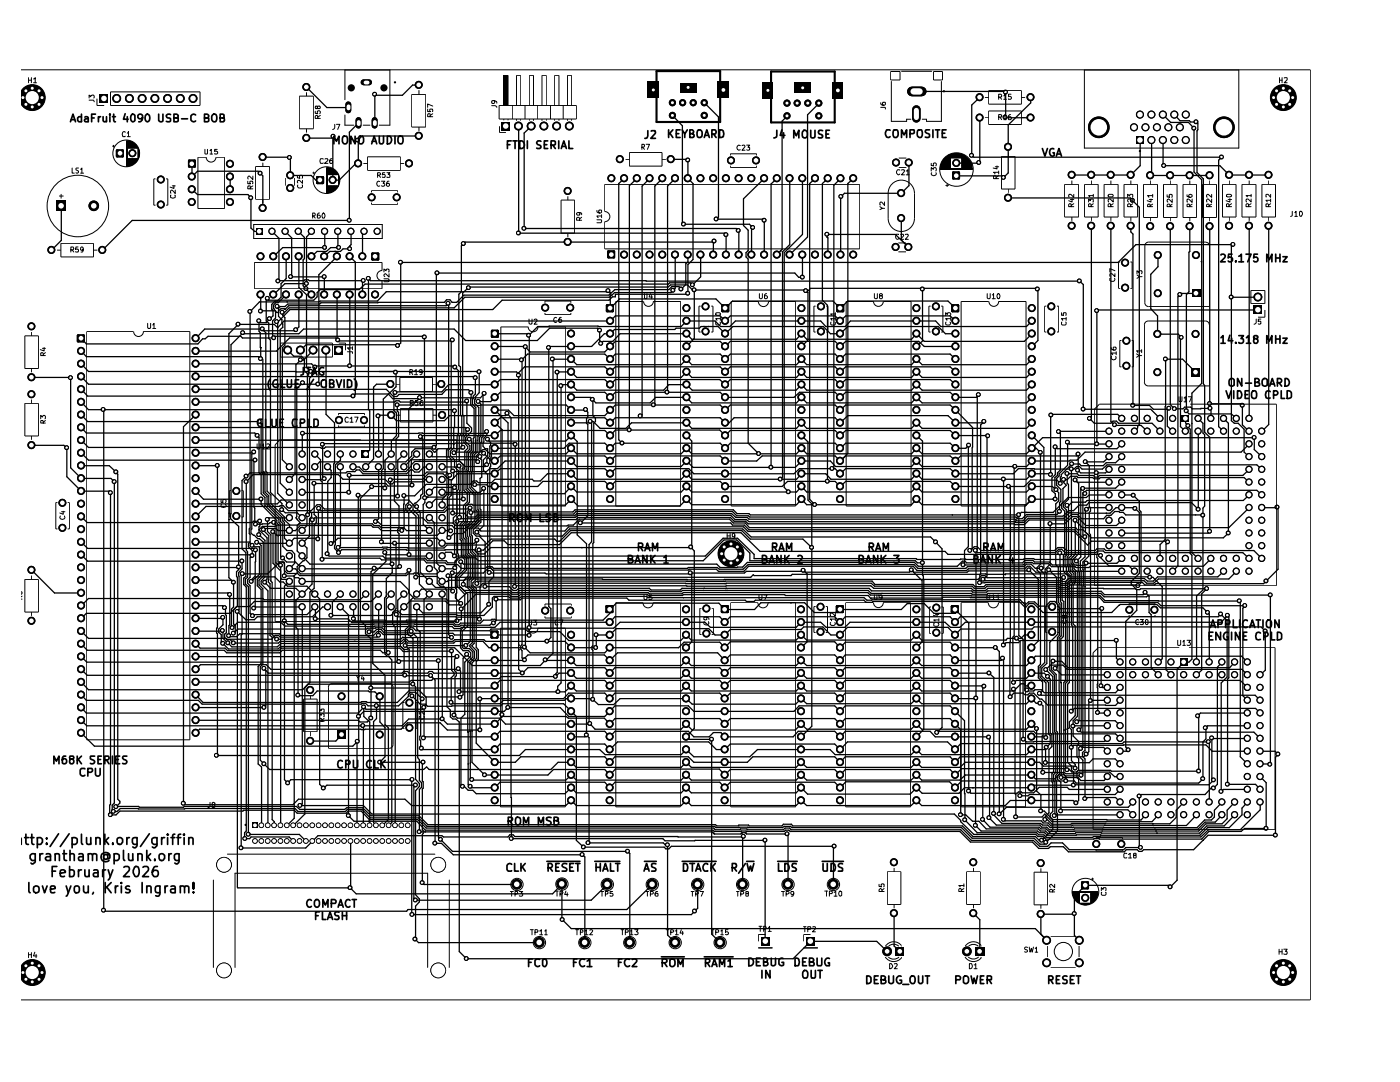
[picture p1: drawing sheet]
<svg xmlns="http://www.w3.org/2000/svg" width="279mm" height="216mm" viewBox="0 0 279 216" stroke-linecap="round" stroke-linejoin="round" font-family="sans-serif">
<g fill="none" stroke="#000" stroke-width=".25">
<path d="M61.2 17.4l4 4.1h4.4M83.6 17h-1.3l-2 2h-5.3l-.2-.2v5.7M182.9 18.2h17.6l.2 .2-.1 5 5.1 .1M195.5 19.4l-1.6 1.6v10l.5 .4h49.4l-.6 .6v53.1l1 1M205.7 19.4v1.1l-4.5 4.4v9.6l-.9 .9-.4-.3h-9M38.3 37.8l1.1 1h10.1l.6 .7v6l.7 .7h1M38.3 32.7v2.6l1.1-1.1h12.1l1 .9v6.4M45.9 35.3v2.5M52.5 31.4h5.2l.3 .1v3.5h4.1l.9 .9h.9M61.2 27.6h5.1l.2-.4-.1 8.7h1.3l3.3-3.3M71.6 24.5l-1.9 1.9v17.6h-43.3l-6 5.9M83.6 27.1h-11.3l-.9 .9 .1 4.6"/>
<path d="M103.5 25.2v21.3M106 25.2l-1.4 1.3v19.1h42.3l.5 .4v4.8M124.6 35.6l-1.1 1v51.2l.7 .6M127.1 35.6l-1.5 1.4v48.8M129.7 35.6l-1.6 1.5v45.7l-.3 .2M132.2 35.6l-1.5 1.5v43.5l-.3 .2M133.9 31.8h3.1l.3 .2v3.6l1 1v15.2l-1 1v5.7l-.2 .2h-14.3v.5h-.6l-.7 .7h-21.3l-1.9 1.9h-40.4l-2.4 2.4h-.3l.2 .1v34.1l2.4 2.4M134.2 23.1l2 2v19.4l.2 .2h13.2l.6 .7-.2 .3v5.1M134.7 35.6l-1.5 1.5-.1 41.2M140.6 20.5l2.8 2.8v20l-.4 .4h9.4l.1 .3v6.8M152.5 35.6l-4.1 4.1v5.3l.9 .9v4.1l-.4 .4v.9l.4 .4v36.7l2.1 2.2M155.1 35.6l-1.2 1.1v56.6"/>
<path d="M157.1 23.2l-1 1v25.5l-.4 .4M157.6 35.6v13.2l-1.4 1.5v44.9l-.5 .4M160.1 35.6v11.2l-3.6 3.6v46.8l.9 1M162.7 35.6l-1.1 1v63l1 1.1M163.5 20.6l-2.3 2.3v24.4l-3.6 3.5M165.2 35.6l-1.1 1v23.3l1 1v35.2M167.8 35.6l-1.4 1.4v56.2l-.3 .3M170.3 35.6l-1.1 1v53.9l-1.5 1.5M181.4 32.5v4.5l-1.5 1.6h-11.4l-.7 .7v11.5M195.5 23.5v8.9l-.2 .2h-4.4M201.2 39.5h24.4l1.8 1.9v43.3l-.4 .3v.4l-.6 .7M227.5 28v5.1l-1.8 1.8h-11.8"/>
<path d="M229.6 35h11.8M229.8 28v6.8M232.1 22.9l1.5 1.5h3.6l1.1 1.2v8.7l1.5 1.6v40.6l-1.9 1.9v31.9l1.2 1.2M232.1 28v4.8l.2 .3h11.2l1.8 1.8h7.9M234.4 22.9l1.1 1.2h1.9l.2 .2h1.1l.4 .4v1.2l-.2 .2v8.3l1.3 1.3v40.9l.2 .3v9.3l1 1.1v18.7l-.3 .4h-17.2M12.2 41.1v6.9l-1.9 1.9M52 58.8v3.3l2.9-.1 .3 .4h.4M54.3 46.2l1.4 1.3v8.4l-.2 .2M55.6 56h5.1l.1-.2h.7l.3 .2h10.7l-.2 .2v2.6M56.9 46.2l1.3 1.3v7.7h-.2h6.7M57.1 51.2v4.4l-1 1v2.7l-.8 .8h-.4l-.7 .7v.9l.3 .3v1l-1.4 1.4h-1.1l-.3-.3v2l.2 .3 .1 3M57.1 58.8l-1.6 1.6h-.5l-.4 .5v.6l.4 .5v1.5l-.6 .6v3.1l.3 .2"/>
<path d="M59.6 46.2l1.2 1.2v4.2l-.3 .3v5.1l1.7 1.8M59.6 51.2v6.2l1.6 1.4v14.5l.8 .8M59.6 58.8v6.4l-.7 .8h-6.3l-.2-.3M62.2 46.2l-1 1.1v9.3h-4.3l-2.3 2.2M64.7 55.2h.1M64.7 55.2v3.6M64.8 49.4h.1M64.8 46.2v3.2M64.8 49.4h-8.4l-1.8 1.8M66.8 50.2h.1M67.3 51.2l-3.7 3.6v21.7l-.1 .2h-2.7l-.4-.3M67.3 58.8v8.9"/>
<path d="M67.4 46.2v3l.2 .2h-1.6l-.8 .8h-1.9l-1.1 1M69.8 51.2l1.1 1.1v26.3M69.8 58.8v14.2M70.1 46.2v2.6l-.3 .3v.6h-1.3l-.6 .5h-2.1l-1.1 1M72.3 46.5v4.7M103.5 46.5h.1M103.5 46.5h41.1l.3 .4M134.7 50.8v6.7l-.8 .9h-11.3l-1 .9h-28.8l-2.2 2.1h-32.9l-1.3 1.3M137.3 50.8v1.5l-.4 .3v4.2l-1 .9-.4-.5h-1.4l-.6 .6h-10.8l-1.2 1.1h-28.9l-1.5 1.4h-.9l-.4-.5h-.7l-.4 .5-24.6 .1-.3 .3h-6.4l-.5 .5h-1l-.2 .2-.4-.2 .3 .4v1.5l.7 .7v.7l.1 .1v.7l-.5 .4v30.7l1.9 1.9M138.6 57.9v9.6l-1.6 1.6M139.8 50.8v4.4l-1.6 1.7-.4-.5h-4.2l-.2 .3h-60.5l-1.2 1.1h-7.8l-.6 .6v.8l-.7 .7h-9l-.2-.3-.3 .2v4.3l.5 .4v3l.4 .4v30.4l2.3 2.2v1.2l.6 .6h2.4l1 1M142.4 48.3h-49.6l-.7 .8v9.1l-.5 .5v14.2l.3 .3v9.6l.3 .3v3.4l-.5 .5v5l.7 .7v.6l-.2 .2v5.9l.3 .2h-5.6l-1.2 1.2"/>
<path d="M142.4 48.3v2.5M142.5 48.1l-.1 .2M144.9 46.9h.1M144.9 46.9v3.9M155.7 50.1h.1M155.7 50.1l-.6 .7M160.1 50.8v4.5h-.7l-.8-.8h-71.3l-.2 .2v34.2l-.4 .4M160.8 58l-.1-.1h-22.5l-1-1h-3.4l-.5 .4h-39.6l-1.4 1.2v24.3l.3 .2v3.6l-.4 .4v2l.2 .3-.2 .2h-4.8l-.6 .7h-.1l-.6-.7h-3.3l-.6 .7v.8l-1.2 1.2h-17.2l-.9 1M160.8 58l.4 .4v9.5l-1.2 1.2M179.9 43.6v4.3l1.4 1.4-2.6-2.5h-13.6v.6l.1 .1v3.3M184.1 57.7v10.3l-1.2 1.1M184.1 57.7l.2-.2h22.6l.2 .3v10.1l-1.1 1.2"/>
<path d="M184.1 57.7l-.2-.2h-22.1l-.6 .5h-.4M217.8 45.1v38.1l-.3 .3 .9 1h3.3l.4-.5h.7l.4 .5h6.7l1.6 1.6M221.7 45.1v39l.8 .8h5.2l1.3 1.2M225.7 45.1v1.2l.4 .4v34.2h3.3l.8 .8h2.9M231.1 50.9v2.3l-1.4 1.5v6.9l1.3 1.4v3.7h4.2l.6 .7-.2 .1v17.6l1 1M233.6 45.2v35.5l.8 .9h1.7l.3-.4h1.2l.4 .4 3.5-.1 .2 .1v1.9M237.4 45.2v5l-.1 .1v7.9l-.5 .6v23.2l.5 .6h8.4l1.1 .9M238.7 58.5h-2.9l-.7 .7v53.7l-1 1.1M241.4 45.2v35.4h6.2l.3 .3v3.9l1.4 1.3M245.7 59.3h.1M245.7 59.3h5.4M249.3 45.1v38.4"/>
<path d="M253.2 45.1v39.6l-1.4 1.4M6.3 75.3l7.8 .1v17.9l2.1 2.2h5.9l.7 .6v64.1l-.4 .5v1l.3 .2h.6l.7-.6h34.9l.6 .6h9.5l.3-.4h3l1.6 1.7h9.6l1.7 1.7h57.4l.3 .2h13.3l.3-.2h1.3l.2 .2h33.9l2.1 2.2h12.4l1.2 1.1h.8l2.6-2.6v-3.4l-.1-.2v-6.3l-.2-.2v-1l.3-.4v-8.2l-.2-.3v-11.2l-1-1v-1.3l.4-.3h1.7l1.3 1.2h32.2l1-1.1M16.2 72.6l1.5 1.5h77.8l.1 4.3-.7 .8v.4l-.2 .2v.7l.8 .8v5.5l-.1 .3v.7l-.2 .1v2.3l-.6 .6v5.8l2.6 .1 .3 .4h9.8l1-1h12.4l1.1 1 1-1h20.9l1 1h11.4l1.1-1h9.5l1 1 1.1-1h20.8l1.1 1h13.7l1.3-1.3h5.2l.7 .7v-1.3l.2-.1v-.4l2.1-2.1h1.5l.4 .3h4.4l.6-.6h1.8l1.3-1.2M16.2 75.1l1.5 1.6h42.5l.2-.3M16.2 77.7l1.3 1.3h53l.4-.4M39.1 75.1h55.5l.3 .3v3.2l-.5 .4v.5l-.1 .1v1l.7 .7-.1 8.8-.6 .5-.2 6.6 1.3 1.2 .1 5.6-1.5 1.5v1.2l.3 .3v3l.7 .7v5l-.6 .6v.5l.6 .6v11.8l.5 .5v1.8l-.5 .5v16.3l3.8 3.8h4l1.1-1.1h16.8l1 1.1 1-1.1h14.7l1.1 1.1h10.6l1.1-1.1h16.4l1.1 1.1 1-1.1h20.9l1 1.1 1-1.1h24.7l1-1v-9.7l.3-.5M39.1 77.7h38l1.4 1.4h.7l.4-.4h8.6l.8-.9h4.5l.5 .6-.1 2.4 .7 .7v5.8l-.2 .2v2.5l-.5 .6-.1 6.7 1.2 1.3v3.2l.2 .2v1.9l-1.5 1.6v1.4l.2 .2v3.1l.7 .7v4.5l-.6 .6v.9l.6 .7v10.8l-.4 .5 .9 .9v1.6l-.9 .9v19.8l2.5 2.5h2M39.1 72.6h23.1l.7 .7M52 69.4h.1M52 69.4v2.2l-.4-.4h-34.4l-1-1.1M52.4 65.7l.6 .7v27.6l.3 .3v3.7l.8 .8v1.7l2.7 2.7v.6l1 .9v1.2M52.4 65.7h-11.5l-1.8 1.8"/>
<path d="M52.5 71.7v22.3l.4 .4v3.8l.7 .7v1.7l2.8 2.7v.6l.4 .4v3.1l1 1M54.7 67.4l.2-.3h29.6l.2 .2 .1 33-.3 .4v3.9l1.2 1.3h-4.5l-.6-.6h-4.5l-.4-.4h-1.1l-.3-.4h-14.6l-.2 .3h-4.3l-.3 .2h-2.5l-.7 .7 1.6 1.6v8.2l-.4 .5v.2l1.1 1.2h5.1l1.2 1.2M54.7 67.4h-6.3l-.3-.3h-6.6l-.6 .5h-.5l-.9 1h-22.3l-1-1.1M56.3 62.4l.1 .6 .5 .4v5.5l-.6 .5v22.3l1.5 1.5M56.8 61.7h.1M56.8 61.7h.1l.7-.7h31.4l.5-.4v.1v28.7l-.4 .4 .1 4.6-.2 .2v.5M56.8 61.7l-.7-.1-.5 .4M57.3 60.2h.1M57.4 69.9l1.2 1.2h1.6l.6 .6v2.3l.5 .6v27.9v2.4l-1 1M60 69.9l1.1-1.1h18.1l.2 .2 .6-.5v-16.1h143.1l3.6-3.6h19.4l-.4 .4v34.7l.6 .6h.8l1.2 1.1v4.6l1 .9M60.4 76.4l-1.2 1.1v25.6l-.1 .2 .8 1-.6 .6v5l2.6 2.7h16.4M62.5 69.9l-1.9 1.9h-.6l-.9 1v4.4l-.2 .1v17.2l-1.1 1.2"/>
<path d="M62.9 73.3l.2-.3h27.5l.9 1v12.6l-.3 .3v2.9l-.6 .6M62.9 73.3v1.1l-1.1 1.1v26.5l.4 .4v.7l-.4 .4v3.5l-1.5 1.4 1 .9v2l-2 1.8v1.2l-.6 .6v48.4l-1.4 1.4M65.1 69.9v12.8l1.7 1.7v8l-.2 .2v15.4l-.5 .5h.2l1.1-1.1h19.9l1 1h6.3l.6-.6-.2 .1v1.3l-.1 .2v.6l.5 .5v5.7l-.2 .3 .4-.5h78.4l.6 .6h19.6l.4 .5h1.8l.4-.5h14.7l.1 .2h1.3l.7-.6h14.4l.5 .5h1.9l.3-.2h21.5l2.9-2.9v-12.2l-.2-.2-3.1 .1M70.9 78.6h6.6l.9 .9h5.2M77.9 76.7h-2.8l-.5 .6v14.3l-1.6 1.6M78.8 74.1l.2 .2v2.9l-2.5 2.4v13.9l-.3 .4v14.3l.2 .2h9.3M90.1 68h-22.5l-.6-.6h-9.2l-2.6 2.7h-16.1M90.3 67.9l-.3 .2v21.2l-.5 .6v1.2l.5 .6v1.9l.6 .5M98.8 69.1l6.1 .1M98.8 74.2h4.3l.4 .4M98.8 71.7h5.1l.2 .1M98.8 66.6h6.4l.3 .3"/>
<path d="M104.1 71.8l.1 56.8-.3 .3v.6l.3 .3v1.5l.5 .4M104.9 69.2v59.9l-.2 .1M105.5 66.9l.1 59.9-14.9-.1-.3-.3h-7.7l-.4 .4h-.7l-.1-.2h-5l-.6-.6h-.6l-.7 .8h-18.5l-.3-.3h-7.9l-.7 .5h-1.4l-.1-.1v-2.1l.1-.1v-6l-.4-.4h-6.3M110.3 71.7h3.7l1.1 1.1h20.8l1.1-1.1 1.1 1.1h20.9l1-1.1 1 1.1h20.9l1-1.1 1.1 1.1h20.9l1.1-1.1M110.4 71.7v58.6l-1.4 1.4h-.2M114 79.3h3.8l1.1 1.1h10.9l1.1-1.1h6.1l1.1 1.1h20.9l1-1.1 1 1.1h20.9l1-1.1 1.1 1.1h20.9l1.1-1.1M118.3 79.8v3.1l.5 .5v.7l-.3 .4v23.7l-.2 .2v20.4l-.1 .2v.6l.1 .2v9.8M140.4 65.2h.1M141.4 65.2h.1M190.7 76.8l-1.1-1.1h-20.8l-1.1 1.1-1-1.1h-20.9l-1.1 1.1-1.1-1.1h-20.8l-1 1.1-1.1-1.1h-20.8l-1.1 1.1h-9.3l-1.3 1.4h-9.2l-.4 .4v3.3l.5 .5v4.5l-1 1.1v2.6l-1.3 1.2v5.6l-.2-.3h-2.4l-2.3 2.3v24.4l1 1v1.7l1.1 1v15.8l-.7 .8h-1.5l-.3-.4h-32.4M190.7 66.6h-2l-1.5-1.4h-18l-1.5 1.4h-2l-1.4-1.4h-18l-1.6 1.4-1.4-1.4h-3.4l-.3 .3h-4.7l-.2 .2h-12.1l-.8 .9h-1.2l-2.5 2.5h-8.4l-.2 .3v51.6l.4 .5v5.7l-.7 .8M190.7 61.5l-1.5-1.4h-20l-1.5 1.4-1.5-1.4h-20l-1.5 1.4-1.8-1.9h-19.2l-1.9 1.9v-3.1l-.4-.4-.2 .2h-44.1l-1.8 1.9-23.5 .1-1.9 2v43.2l-.2 .1 .2 2.7-.3 .3v.6l.7 .8v1"/>
<path d="M190.7 64.1l-1.1-1.1h-20.8l-1.1 1.1-1-1.1h-20.9l-1.1 1.1-1-1.1h-20.9l-1 1.1h-65.1l-1.3 1.3-.7-.7h-7.2l-1.8 1.9v48.7l.9 .9v4.9l-.4 .4v3.6l.2 .2 1.1-1.1h8.5l.9 .7 33.3 .1 .4 .4h1.3l.2-.2h6.7l1-1h21.9l1-1.1h20.9l1.1 1.1 1.1-1.1h20.8l1.1 1.1 1-1.1h20.9l1 1.1 1-1.1h51.5l.5-.5 1.3 1.2v11.3l-1.2 1.2v21.6l.4-.4h4.9M190.7 71.7l-1.1-1h-20.8l-1.1 1-1-1h-20.9l-1.1 1-1-1h-20.9l-1 1-1.1-1h-15.4l-1.2 1.1M190.7 74.2l-1.1-1h-20.8l-1.1 1-1-1h-20.9l-1.1 1-1-1h-20.9l-1 1-1.1-1h-16l-1.2 1.2v59.2l.8 .7M190.7 69.1h-6.3l-1.1-1h-14.5l-1.1 1-1-1h-20.9l-1.1 1-1-1h-20.9l-2.1 2.1h-14.9l-.9-1M206 74.2l-1.1 1.1h-20.9l-1.1-1.1-1 1.1h-20.9l-1-1.1-1 1.1h-20.9l-1.1-1.1-1.1 1.1h-20.8l-1.1-1.1h-2.7l-.1 60-.3 .3v.5M206 76.8l-1.1 1.1h-20.9l-1.1-1.1-1 1.1h-20.9l-1-1.1-1.1 1.1h-20.8l-1.1-1.1h-3.5l-1 1.1h-17.4l-1.1-1.1h-1.8l-.2 .2v59.3l-.7 .7v1.1M206 66.6l-1.6 1.5h-20l-1.5-1.5-1 1.1h-20.9l-1-1.1-1 1.1h-20.9l-1.1-1.1h-13.3l-1.4 1.5h-1.9l-.5 .4v-.3l-.2-.3v-2l-.4-.4h-9.6l-2.5 2.4h-14.3l-2.3-2.2h-30l-1 .9h-11l-.1-.2-2.4 2.4-.1 34.7 1.6 1.5v8.7l-.4 .4v.9l.2 .2v5.7l-.8 .8v2.8l.3 .3v1.2M206 64.1l-1.1 1.1h-17.1l-1.1-1.1h-17l-1 1.1h-3.9l-1-1.1h-17l-1.1 1.1h-1.9l-1.1-1.1h-5.7l-1.1 1.1h-28.6l-1.8 1.7M238.6 74.3l-2.6-2.6h-3.4l-.1 36-1 1v2.8M251.1 61.9h-32l-.2 .1v26.6M6.3 88.9h6.4l.6 .5v5.7l2.9 2.9h5.5l.4 .3v62.2l-.2 .2v1.7l.2 .2h1.1l.7-.8h24.6l.1-.1h10.1l.6 .6h9.8l.4-.5h2.6l1.6 1.7h9.7l1.6 1.7h57.5l.2 .4h5l.1-.2h1.3v.2h7.2l.4-.4h.9l.3 .4h33.8l2.1 2.1h12.4l1.3 1.2h1.6l.7-.7h2.2l1.4 1.3h10.8l.5-.4h2.9l-.2-.2v-10l.3-.4h12.8l1.2-1.2h.5l.8-.8v-23.4l.9-1M16.2 80.2l1.5 1.5h72.8l.2 .3-.1 7.4-.7 .6v.9l.8 .8v1.5l.8 .7v3.8l-.3 .2v4.7l-.7 .7v1.1l.2 .3v6.3"/>
<path d="M16.2 92.9h5.6l1.7 1.7v64.9l.4 .4v.3l-.7 .8 4.4-.1 .2 .2h8.8l.2-.2h22.3l.7 .6h9l.4-.3h3.1l1.7 1.6h9.6l1.8 1.8h57.4l.2 .2h4.4v-.2h2l.1 .2h6.6l.2-.3h1.6l.3 .3h33.9l2.1 2.1h12.4l.8 .8h.5l2.2-2.2v-1.9l-.5-.5v-.7l.5-.5v-5.7l-.2-.2v-1.6l.4-.4-.2-19-1.4-1.4M16.2 85.3l1 1.1h33.6l.9 .9v7l.2 .2M16.2 90.4l1.5 1.4h33.2l-.2 .3v9l.1 .3v3l.2 .2h1.3l1.3-.1 .3-.2h.8l.5 .6v1.7l-.1 .2v5.5l.6 .5h.3v51.9M16.2 82.8l1.3 1.3h34.3l.3 .4v9.7l.2 .2M16.2 87.8l1.5 1.5h46.3l.1 .2h.6l.3-.3h21.6l.6 .6v22.6l1.1 1.1M20.6 81.7l.1 100 .2 .1h60.3l.2-.3h43.7l5.1-5M39.1 85.3h53.8l.4 .4-.3 .5v.5l-.4 .5v1.1l.7 .8v.4l-.5 .5v3.4l-.2 .2v4.2l.7 .7v1.6l-.8 .8v3l-.7 .7v3.1l.3 .2v3.1l.7 .6v2l-1.6 1.5v1.9l1.6 1.6v6.2l-.9 1v3.4l.5 .6h1.1l.4 .5v.6l-1.1 1.2v10.4l-.8 .8v13.3l.3 .3h.4l.7 .8h1l.6 .7h17.7l1.3-1.2 1 1h20.9l1.1-1 1 1h20.9l1-1 1.3 1.3h20.5l1.2-1.3 1.1 1.1h7.4l1.1-1.1h13.4M39.1 87.8h54.4l.2-.1 .4 .3v1.8l-.6 .6-.2 7.1 1.3 1.3v3.2l.2 .2v1.6l-1.5 1.5v1.7l.2 .2v3.2l.8 .6v4.2l-.7 .6v1.3l.7 .5v10.6l-.5 .5v.3l.9 1v1.3l-.9 .9 .1 13.7M39.1 80.2h39.7l.2-.2h.6l.3 .2h13.1l.2-.1v4.4l.9 .9v.7l-1.2 1.2v.9l.9 .7v.7l-.6 .6v3.4l-.2 .2v3.9l.7 .6v1.9l-.8 .8v3.1l-.7 .7v2.7l.2 .2v3.1l.7 .7v2.3l-1.4 1.5v1.6l1.6 1.7v6.3l-1.1 1v3.3l.4 .2h1.1l.7 .7v1l-1.1 1 .1 14M39.1 82.8l-2.5 2.3v75.2l.3 .3h21.6l1.1-1.1h21.2l1.4 1.2h30.7l1.1-1 1 1h20.9l1.1-1 1 1h20.9l1-1 1.1 1h20.8l1.1-1 1 1h16.7l1-1h12.6l.6 .5 .5-.5v-4.2l-.4-.3v-1.2l.4-.4v-2.3l-.4-.3v-2.2l.4-.3v-.5l-1.1-1.1v-3.1l.8-.8 .1-28.8-.8-.7v-.9l-.2-.3v-.7l.5-.4M39.1 98l1.5 1.6h11.5v1l3.1 3.2v.6l.5 .4v2l-.2 .2v5.1l1.3 .1v2.7h1.7l.4 .4h.7l.7 .7h19.6l1.7 1.7v.6l1.2 1.2h6.2l.5 .4h1.9l1.8-1.7h8.5l.5 .4h1.1l.5-.4h25.5l.3 .3h6.5l.3-.3h36.8l.5 .5 1.7 .1h44.1l1 1 26.9 .1 .1 .2v30.9l1.5 1.4M39.1 92.9h4.3"/>
<path d="M39.1 90.4h11.4M43.4 92.9h.1M43.4 92.9v32.4l-.2 .1v.9l.2 .2v24l-.2 .3h60.5l1.2-1.2h14.8l1.1 1h15.1l1.1-1 1.5 1.4h11.2l1.5-1.4h14.5l1 1h15.1l1.1-1 1 1h21l1-1h2.5l1.2-1.2v-1.6l-.3-.4v-10.2l-1.4-1.3v-1.6l1-.9v-17.9l-.3-.3v-.6l1-1v-8.1h2.9l1.5-1.4h.9l1.8 1.8h6.1l1.1-1.1M50.7 90.2l-.4 .4v14.9l-.2 .2v.7l1.3 1.1h.4l.7 .7v6.7l-.8 .9v.9l.8 .8v15l-.6 .6v18.6l1.9 1.8h30.7l.6-.5 .5 .5h24.3l1.5-1.4h2.6l1 1h20.9l1.1-1 1 1h20.9l1-1 1.1 1h20.8l1.1-1 1 1h7.7l1.1-1h14.8l.7 .8h6l.4 .4v-.8l-.8-.7v-6.2l-.4-.4v-1.1l1.2-1.3v-17.9l-.4-.4v-7.8l.5-.5v-1.9l-.7-.6v-1l-.3-.3v-.9l.9-.9v-6.8l1.4 1.5h29.2l4.1-4M51.9 94.5h.1M51.9 94.5l.2 .2v3.8l.8 .8v1.6l2.8 2.8v.6l.3 .3v6.4l1.2 1.1h1.8l1.3 1.4h14.3M52.3 94.4h.1M52.3 94.4l.2 .1v3.8l.8 .8v1.6l2.7 2.8v.6l.4 .3v4.6l.9 .9h.9l.6 .6v1.9l-1 1.1h1.2l1 1h20.9l.8-.7v11.1l-.8 .7v3.2M52.6 94.2h.1M60.3 90.6l.1-4.1h36.4l.4-.3v.6l-.6 .6-.2 1.6 .4 .5h.5v1.4l-.8 .8v2.2l.8 .8v19.1l.4 .5h11.1l.2 .2h28.7l.1-.2M60.3 98.3h9.3M62.9 90.6l1.1 1.1v4.2l.3 .2v15.5l.3-.2h11.2l.4 .3h8.4l.5 .6h3.8l.3 .4h2.1l.8 .7h4.8l.3-.3h1l.3 .3h38.7l.2-.2h5.7l.5 .4h4.7l1-.9h33.1l.8 .7h9.5l.4-.3h11.2l.6-.5h.9l.8 .8h1.2v.5l.7 .7v17.6l-.9 .9v2l1.1 1.2v10.9"/>
<path d="M64.4 88.7h.1M64.4 88.7l.2-.2h25.9l.1 .2 .2-.3h11.7l.3 .3v28.3M64.4 88.7v6.4l.3 .4-.1 .2h-4.3M65.4 93.2l.7 .7v1.4l-.7 .8-.1 14.4 .4 .5h10.7l.4 .4h8l.5 .5h3.7l.4 .4h1.3l1-1h3.2l.6 .6h44.8l4.2-4.2h2.5l2.7 2.7v1.5h33l.4 .4h1M67.9 93.2v15.6l-.4 .5 9.8-.1 4.1 .1h7.2l.6-.5h7.6l1.2-1.2h12.7l.4 .4h.6l2.1-2.1h34.2l1.7 1.7h10.5l1.8 1.7M69.6 94.9h14.9l.7-.7h3.9l.7 .7-.3 .2v3.7l-.2 .3v7.9l.3 .3 1-.8h1.8l1.1-1.1h2l.5 .6h16.7l.8-.9h34.9l.9 .9h65l2.7 2.8 .8-.8h15.1l.1 .2-.3 .4v25l1 1.1M69.6 98.3h.1M69.7 94.9l-.1 3.4M75.6 90.6v-7.8h2.5l1 1.1h9.6l1-1h11.2l.3-.4 .8 .9 .1 83.9h30.2l.4 .5 20-.1v20.1M76.8 93.7h.1M80.6 90.6l-1.2 1.2v7.2l-7.9-.1 .1 48.8-1.2 1.2h-51.6l-2.6-2.6M82.1 92.8l.7-.7h9l1 1h4l.4-.3v-1.2l.5-.5v-2.1l.2-.1v-.5l-.6-.7 .3 .3h15.3l1.1-1.1 1.2 1.2v18.6l1.9 1.8v38.2"/>
<path d="M82.1 93l-1.1 1.1h-8.4l-.9-.9h-1.2M83.2 90.6l-1.1 1.1v4.9l.2 .2-.2 .2h-4.7l-.4-.5h-14.3v6.2l.4 .4v1.2l-.4 .5v12.6l-.8 .8v18l-1.1 1v25.2l-2.3 2.3M83.6 92.1h.1M83.8 91.7h.1M85.3 99.2h.1M85.3 99.2l-.2 .2h-.3M85.7 90.6l.5 .5h9.6l.2 .2v.4l.1 .1v3.4l-.3 .3v6.1l.2 .1v2.5l-1.6 1.5v.7l.6 .6h.6l1.2 1.2v8.9h4.8l.8 .7h.7l.4-.4h26.1l.3 .3h5.9l.3-.3h37.3l.5 .5h20l.2 .3h2.8l.2-.3 22.7 .1 .6 .7h7.7l.5-.5 .7 .8v3.2l.4 .4v10.6l1.5 1.5M85.7 95.7h-.8l-.4 .4h-5.8l-.4 .5h-.5l-1-1h-8.3l-1-.9h-17l-1.3 1.4v13.7l.2 .3v5.1l-.4 .3v1l.6 .6v49.4h10.1l1.4 1.4M85.7 93.2h-1.1l-1 1h-.8l-.5-.4h-.4l-.7 .7h-8.8l-.6-.7h-.6l-.4 .3h-1.5l-.3 .3h-19.1l-1.6 1.5v13.6l.8 .8v4.7l-.5 .4v1.2l.6 .5v48.7l-.4 .4v1l.1 .1h.9l.3-.3h7.6l.8 .9M85.7 98.3l1-1.1h3.9l.1 .1-.3 .4v4.7M88.3 98.3h7.5l.8-.8v7.4l-1.4 1.3 .8 .8h16.2l1.5-1.5h34.5l1.7 1.6h35.8l2.3 2.4v35.7l-1 1M88.3 93.2h3.2l.2-.2 .1 .3-.1 10 .3 .2h3l.6-.6h19.1l.4-.4h30.9l.9 .8h2.2l.4 .3h53.1l.3 .3h1.3l.8-.9h7.1l1-.8"/>
<path d="M89.2 95.3v3.3M89.2 98.6l-.9 1v1.2M89.2 98.6l-.6 .6h-3.3M90.6 94.1v1.2l-.6 .6v3l-.4 .4v6.3l.4 .4M90.8 90.2h5l.6-.5h.5l.8 .9h15.3l1-1.1 1.1 1.1h20.8l1.1-1.1 1.1 1.1h20.9l1-1.1 1 1.1h20.9l1-1.1 1.1 1.1h20.9l3.2-3.3h42.2v2.4l1.5 1.4M95 91.8v-.8l.6-.6v-2.3l.1-.8 .3-.3v-6.4l-.5-.5h2.4l2-1.8h20.8l1.1 1 1-1h20.9l1 1h13.8l1.1-1h7.1l1 1 1.1-1h20.8l1.1 1h4.2l.4-.5-.3 .3v30.4l-.3 .4M95.4 92.2l-.4-.5h-13l-1.4 1.5M98.1 92l-2.1-2.1v-1.6l.1-.1v-.9l.3-.2v-8.3l.2-.3-.7 .9h-12.1l-2.2 2.2v18.8l-.6 .4v.9l.6 .7v8.2l.3 .4h3.8M98.8 92l1.1-1h20.8l1.1 1 1-1h20.9l1 1h6.3l1.1-1h14.6l1 1M117.8 84.1l.3 .3v23.7l-.5 .6v35.5l.1 .2M117.8 84.1h.6l1.4 1.4h5.1l1.1-1.1h11l1.1 1.1h20.9l1-1.1 1 1.1h20.9l1-1.1 1.1 1.1h20.9l1.1-1.1M117.8 84.1l-.2 .3h-3.6"/>
<path d="M137 86.9l1.1 1.1v21l-.3 .3h-39.9l-1.3 1.2h-1.1l-.9-.8-13.4 .1-3.9-.1-.1-.2h-.7l-.2 .2h-8.1l-.6 .6-.8-.9v-.5l.1-.2v-15.9l1-1v-1.2M160 86.9l1.2 1.3v11.6l.8 .7v44.4l-2.1 2.1M167.7 92l1.1-1h20.8l1.1 1 1-1h23.1l.4-.4-.1 3.3 .6 .5h4.9l.8-.7M182.9 86.9l1.2 1.1v26.8l.2 .1 .1 .8v29.8l-1.5 1.5M193.3 88.9v20.2l-.8 .8v2.6l-.3 .2M193.3 88.9l-.6 .6h-2l-1.1-1.1h-20.8l-1.1 1.1-1-1.1h-20.9l-1.1 1.1-1-1.1h-20.9l-1 1.1-1.1-1.1h-7.1l-1 1.1h-13.8l-.7 .6v1l-.4 .5v.8l.2 .3v.4l-.2 .2v19.9l.8 .7v1.2l-.9 .9v4.6l-1.6 1.7h-11.6l-1.2-1.2v4.4l.7 .6v12.9l.4 .5M196.1 84.4h-5.4l-1.5-1.5h-20l-1.5 1.5-1-1h-20.2l-1 1h-.8l-1-1h-20.9l-1 1-1.1-1h-20.8l-1.1 1 1.4 1.3v57.3l-1.4 1.5h-9.5l-1-1M196.4 84.1l-.7 .7v29.7M200.3 95.6v33.1l.5-.5h2.4l.5-.4h19.1v3.6l.8 .7M201.3 97.1l.3 .3v41.6v.1l.7-.8h1.9l.4 .3h.5l.3-.3h.9l1.2 1.2h.4l1.2 1.2 13.5 .1 1-1.1M202.6 93.1l-.2 .2v33.6l-.3 .2v8.8l.2 .3 .5-.4h44.7l1.5 1.4M206 89.5h.8l.8 .8v22.3l-.6 .6v.6l.6 .6v18.1l-.4 .5v2.3l.9 .8v1.8l-.6 .5 .3 .3h42.7l1 1"/>
<path d="M206 86.9l2.3 2.4v24l-.3 .3M206 99.6l-1.5 1.4v36.4l.5 .5h1.3l.2-.3h1.3l.6 .6h14.2l1-1M206 99.6l-1.1 1.1h-20.9l-1.1-1.1-1 1.1h-20.9l-1-1.1-1 1.1h-20.9l-1.1-1.1-1.3 1.4h-20.3l-1.4-1.4-1.2 1.2h-18.4l-.2-.2h-.7l-.2 .2h-3.8l-1.1 1.1h-24.4l-.4-.4-.1 6-4.8-.1-.9 1M210.1 99.6h.1M210.8 97.7l-.8-.6h-4l-1.1 1.1h-20.9l-1.1-1.1-1 1.1h-20.9l-1-1.1-1 1.1h-20.9l-1.1-1.1-1.1 1.1h-20.8l-1.1-1.1-1.3 1.4-23.5 .1M210.8 97.7l.5 .6v1.7l-.6 .5v12.2l.5 .5v7l.3 .3v1.2v5l-.5 .5v5.9l-.4 .3 1.3 1.3h9.1M213.8 93.6v17.3l-.5 .4v1.3l.3 .2v1l.7 .7v1.6l-.5 .5v8.1l.3 .3v16.7M214.6 95.8l.7 .7v13.9l-.7 .8M215 96.2h6.4M215.8 97.5h.1M216.3 98.5l-.1-.2 .7-.5h33.9l1 1M216.5 98.5h-.4v8.2l.4 .4"/>
<path d="M218.8 94.4l.3 .2v15.8l-.2 .2v.6l.2 .3v30.7l1.9 .1M221.4 91.1l-1.1 1.1h-3.7l.8 .7v8.2l.2 .2v.7l-.2 .2v4.2l.2 .3v33.1M221.4 88.6h-8l-.3-.3v4.5l-1.7 1.7v.5l-.5 .5v1.3l.8 .9v2.3l-.2 .3v1.8l-.6 .6h-6l-.9 .8h-.9l-.4-.3h-53l-.4-.3h-2.3l-.8-.8h-31.3l-.4 .5h-19l-.6 .6h-1.5l-.7-.8h-2.3M221.4 86.1l-10.1 .1 .3 .3v7.3l-.6 .6v.5l-.5 .4v2.3l.3 .1M221.4 98.8h-4l-.6 .5h-3.6l-3 2.9h-6.4l-.5 .5M223.9 83.5l-.8-.8h-13.2l-.2 .3v11.7l-.2-.2h-3.5l-1.1 1.1h-20.9l-1.1-1.1-1 1.1h-16.1l-1-1.1h-4.8l-1 1.1h-20.9l-1.1-1.1-1.1 1.1h-20.8l-1.1-1.1h-4.7l-1.5 1.5h-1.2l-.4-.4h-7.4l-.7 .7h-2.6l-.4-.3h-.7l-.5 .6h-8.9l-2.2 2.3h-2.2v6.6l-.4 .4h-4l-.7-.7h-1l-.4-.3h-14.2l-.9 1h-3.5l-.4-.4h-2.1l-.4 .2v.2l1 1v9.2l.3 .4v10.3l.4 .3v36.4l.4 .5v.7M223.9 98.8h2.2l1.3 1.2v1.7l.3 .5v14.1l-.6 .6-.1-.2h-13.4l-.5 .5h-1.6l-.2-.2h-14.3l-.4 .4h-2.2l-.4-.4h-19.5l-.6-.6-29.1 .1M223.9 96.2l-1.3 1.2-6.9 .1v13.6l-.9 .9-.3-.4h-8l-.2-.1h-1.9l-.1 .1h-21.3l-.2-.1h-32.3v-.9l-3.3-3.2h-2.9l-3.5 3.6h-50.1M223.9 88.6l-1 .9h-12l-.3-.3v5.5l-.7 .7v2.5l.7 .6v1.1h-4.6M231.5 83.5l-1.8-1.8h-13.5v-24.9l-.8-.7-141.4-.1-.5-.4v26.1l.3 .3v7.8l-.8 .8M233.3 81.5l-.3 .3v3.2l1.1 1.1M236.6 83.5v.9l.5 .6v.3l.4 .3v24.8l.4 .4v20.7l-.6 .6h-1l-1.4 1.5v42l-1.3 1.4-.4-.3h-16.6l-2.2 2.2v7.7l1 1.1"/>
<path d="M237.5 86.5h.1M239.1 83.5l1 1v1.9l.3 .3v14.3l-.3 .4v16.3l-1.3 1.2v13.2M239.1 86.1v15.5l-1.3-1.3h-20.5l-.4 .5h-1.5l-1.1 1.1h-1.1l-.1 .3M244.2 83.5l1 1v21.9l-1.1 .9h-26.3l-1.7-1.6h-1.1l-.3-.4h-65.1l-.9-.9h-2.4l-.7-.8h-30l-1.2 1.2h-1l-.2 .1h-19.8l-.5 .6h-2.2l-.5-.6h-14l-.8-.8h-.4l.6-.6v-10.3M249.3 93.7l-1.3 1.2h-28.6l-.2 .3h-.7l-.3-.3h-2.9l-.3-.4h-2v2l.2 .1v3l-1 1v.5l.6 .6v9.1l-.2 .2v1.9l.2 .3v.9l.8 .8v.9l-.5 .5-.1 19.7-.4 .4v16.9l.4 .3 .2-.2M249.3 98.8l-1.2 1.1h-31.1l-.4 .3h-2.6l-.8 .7h-.2l.2 .2v9.8l-.2 .2v1.6l.2 .3v.9l.7 .8v1.3l-.5 .5v19.7l-.3 .3v15.6l.7 .8v.7l.5 .5v2.6M249.3 96.2l-1-.9h-28.7l-.3 .2h-.9l-.3-.2h-3l-.2-.3h-1.2l-.7 .7h-.7v.6l.5 .5-.7 .7v2.7l-.2 .3v.9l.6 .6v8.6l-.3 .3v3.1l1 .9v.7l-.6 .5v19.7l-.3 .4v18.4M249.3 88.6l-1.6 1.6h-31.2l-1.6 1.6h-1.3l-.2 .2h-7.4l-1.1 1.1h-20.9l-1.1-1.1-1 1.1h-15.1l-1.1-1.1h-5.7l-1.3 1.3h-20.4l-1.3-1.3-1.1 1.1h-20.8l-1.1-1.1h-13.2l-1.5 1.5h-1.6l-.6 .6h-6.5M251.8 93.7l-1-.9h-29.9l-.9 .8h-4.1l-.5-.5h-.6l-.5 .5-11.1-.1-1 1h-11.5l-1.1-1h-20.8l-1.1 1-1-1h-7.1l-1.1 1h-20l-1-1h-14.7l-1 1-1.1-1h-20.8l-1.1 1h-7.5l-1.1 1.2h-.6l-1.2-1.2h-2.9l-1.1 1.1h-6.3l-.2 .2v16.3l.4 .5M6.3 113.8l4.6 4.5h5.3M16.2 108.2l1.3 1.2h33.2l.3 .4-.1 5.1-.7 .8v.3l.9-.9h3.7l1 1h.7l.9 .9h3.9l2.5 2.5v37l.8 .8 .6-.6h17.7l-.3 .3v22.3l.3 .3h35.1l3.2-3.1M16.2 103.1l1.2 1.2h32.9l.3-.3h1.3v.9l-.2 .2v1.6l1.2 1.1v7.3l-.8 .9v.5l1.4 1.4v46.8"/>
<path d="M16.2 110.7l1.3 1.3h30.8v1.5l-.7 .8 .1 7.3-.3 .4M39.1 100.5h16.2l.8-.7h25.5l1.2 1.3h.4v.4l.7 .7v12l3 3h5.1M39.1 108.2h10.6l1 .9h1.1v5.5l-.9 .8v5.7l-.2 .3 .3-.3h9.3v39.3l-.4 .3h12.6l1.7 1.7h116.3l1.2 1.3v.3l2.7 2.5h12.3l.4 .4h1.1l.5 .5h31.1l1.5-1.5h6.4l.7-.6h4.3v-9.1l-1.2-1.2M39.1 115.8h7.1M39.1 110.7h11.1l.1 .2M45.7 102.4h.1M45.7 103.7h.1M47.6 113.2h-8.5M50.3 110.9l-.4 .4v3.9l-.5 .5v.7l.5 .5v5.5l.5 .5 .3-.3h10.6l1.6-1.5M54.5 106.1h.1M54.5 106.1v6.3l1.5 1.5M55.8 112.1l-2.4 2.4h-5l-.3 .3v7.9l.2 .3v3.5l-.2 .2v42.5h12.9l2.5-2.4h24.7l.3 .2h12.9l.3-.4h.7l.3 .3h45.7l-.2 .2v9.4"/>
<path d="M56 115.3l.3 .3h1l.5 .4-1 1v38.6l.6 .7 .6-.7h24.3M56.4 112.1l.4 .4M57.8 108.4h-6.4l-.1-.2h.2l.6 .6v6l-.7 .8v1.3l.7 .7v14.8l-.6 .6v19.4l.7 .6v11.7M57.8 103.3h-4.1l-.3 .4v2.3l.7 .7-.1 9.2 .3 .3v10.4l.9 1h24.8l.4-.5 9.7 .1-.6-.6v-11.7l.1 .3h60.2l.5-.5 .2 .2h7.4l.2-.3h37.5M60.3 118.6l-1.2 1.2v5.4l.4 .4v13.1l2.9 .1 .9-.9h10.2l.2 .2h1.1l1 .9v5.1l1 1.1v5.8l-1 1.1M61.4 102.7l.5-.5h26.8l.7-.6h4.3l.2-.2-.6 .7v2.1l-.8 .7v2.4l.3 .3v3.1l.6 .7v3.5l-.9 1v.7l.5 .5h2.6l.8-.7 48.4 .1M67.9 118.6l-1.6 1.5v2.5l-.2 .2h11.9l1-.9h.4l.8 .7h10.9l.1 .2h5.4l1.7-1.7v-1.8l.3-.3h2.9l.3 .3h1.9l.4-.3h24.9l.3 .3h43.1l.6 .5 30.6-.1 1 1 .7-.6h1.2l.9 .8h1.5M73 118.6l-1.2 1.1h-19.1l-.2-.3h-34.8l-1.5 1.5M74.7 113.4h.1M74.7 113.4l-.7 .7v11.7l-.3 .3h.9l.5-.5h1l.6 .7h5.2l.2-.3 1.3 1.3v23.9l.3 .4v4.1l.4 .5v.9l-.4 .4v8.5h58.4l.3 .2M75.6 118.6l-1.6 1.4h-23.2l-1.1 1h-2.5l-1.3 1.4h-28.7l-1 1M77.1 118.9h.1"/>
<path d="M77.1 118.2h.1M78.1 118.6l-1 .9v10.3l.4 .5h-1.1l-.5-.5h-19.6l-.5 .5h-10.5l-.6-.5h-27.3l-1.2-1.3M78.3 112.6v1.7l-1.2 1.1v3.6l-.3 .3v10.7v.5l.5 .4h.2M78.8 108.4l.2 .3v12.8l-.6 .7v2.3l.5 .6v39.6M80.6 118.6l-1.2 1.2v2.5l-.3 .3M81.7 110.7h-4.6l-.3-.4 .2 .1v1.7l-2.6 2.5v17.8l2.4 2.3v9.9l.7 .6v18.3l-1.2 1.2M81.7 101.1v.6l1.3 1.3v12.2l.1-.2h4.2l1 1h1l.2-.2h3.3l.1-.3h27.3l17 .2 58-.1 .7-.7h.7l.4 .4h15.3M81.7 101.5l-17 .1-.8-.9h-.6l-1.2 1.2h-4.6l-1-1h-.6l-.1 .2h-14.7l-2 2M85.7 103.3l1 1v8.9l.6 .6v2.6l.5 .6h.7l.7 .9v23.1l.7 .7v1.3l.5 .5h.6l.7 .6v45.8l1.4 1.4h65.2l3.5-3.5h13.2l2.1 2.1M88.3 118.6v24.9M88.3 113.5l-1.1 1h-3.8v-.2h-.7l-.2 .2h-1.1l-.3 .4h-21.3l-.4-.5h-2l-.6-.6M88.3 111l.6-.8h1.1l.7 .8"/>
<path d="M89.9 105.9h-1.6l-1 .9h-32.1l-.7-.7M90.4 102.4h.1M92.6 117.8h9.2l.4 .4h1.1l.4-.4h25.7l.4 .3h6.1l.3-.3h37.1l.6 .6h19.9l.2 .2h3.1v-.2h22.6l.6 .7h8.5l.4-.4h24.3v33.7h-2M98 113.4h-.6l-.9 .9h-6.2l-.2 .2v3.3l.3 .2-.4-.4h-5.9l-2.1 2.1v5.3l-.7 .8v.6l1.1 1.1v9M98.3 113.8h39.1l.1-.2h5.5l.4 .4h5.1l.9-1h32.8l.8 .8h9.9l.4-.3h11.2l.5-.5h.5l1.2 1.2h2.3l.3-.4 1.6 1.4v5.2l.2 .3M102.7 117.1l.2-.2h70.9l.6 .5h19.4l.5 .4h2.4l.4-.4h14l.3 .2h1.8l.2-.2h6.8l6.4 .1 .2 .1h.7l.1-.1h13.2l-1 1v15.2l-1 1M116 109.3h.1M117.4 109.3h.1M136.4 119.3h.1M137.8 114.3h.1M137.8 114.3l.3 .3v13.5l-1.1 1.1M137.9 109.2l.7 .7v35.4l-1.6 1.7 .5 .5h4.5v38.9l1.7 1.7"/>
<path d="M140.3 117.8h.1M140.5 117.4h.1M144.7 117.8h.1M144.8 116.5h.1M144.9 117.4h.1M145.1 117.8h.1M160.3 113.8l.8 .7v13.6l-1.2 1.1M160.3 113.8v.2h-11.3l-.5 .3h-10.7M181.9 113.8h.1M181.9 113.8l2.1 2.1v12.2l-1.1 1.1M181.9 113.8l-.4 .4h-20.8l-.4-.4M182.3 114.2h10.7l.3-.3h11.9l.2-.1 1.8 1.8v12.3l-1.3 1.3"/>
<path d="M190 102.7h.1M192.2 112.7h.1M194.7 109.9l.1 29.5h-4.2l-1-1.1h-20.9l-1 1.1-1.1-1.1h-20.8l-1.1 1.1-1.1-1.1h-20.9l-1 1.1-1-1.1h-7.2l-1 1.1-16.7 .1M194.7 109.9l.3 .4h15.6l.7-.7h.6l.7 .7h6.1l.4-.4h1.1l.3 .4h27.5l1.3 1.2M195.7 114.5l4.9 .2 .1-.2h12.2l.6 .6 16.6 .1 1.8 1.9v14.3l-.7 .7M202.6 104.1h.1M202.6 104.1h-53.1l-.5-.4h-2.3l-.9-.9h-30.5l-.5 .5h-19l-.8 .8h-3.8l.1 6.3 .2 .2v.6l-.7 .8v1.3l-.2 .2h-2.3M202.6 104.1l.1 .2h1.6l.9-.9h7.1l1.1-1.1 8.1 .1 1.2-1.1h3.7l1 .9v12.2l-1.6 1.6v.5l1.1 1.1v4.2l-2.2 2.2v25.1l.5 .6-.3 .2h-1.3M202.7 103.8h.1M202.9 103.3h.1M203.3 102.7h-53.6l-.2-.2h-2.4l-.8-.8h-31.5l-.5 .5h-20.1l-.2 .1v1.7l-1.1 1.1v2l.3 .3v3.1l.7 .7v3.8l-.6 .6v1.6l.6 .6v10.2l-.9 .8h-12.1M203.3 102.7v24.1l.9 .8v19.8l.7 .6h15.5l.6-.6"/>
<path d="M204.7 102.2h.1M209.3 113.9l14.6 .1M211.5 110.4l-.2 .2h-22.1l-.6-.6h-36.9l-3.8-3.7h-33.9l-2.4 2.4h-10.2l-.8-.8h-2.3l-1.8 1.9h-.9l.4 .2v7.1l-.2 .2-.1 6.3-.4-.5h-15.8l-.4-.5M211.5 110.4l.1 9.6 .3 .4v1.5l-.1 5-.4 .4 .1 27.2-.5 .4v.6l.7 .6v5.7l.3-.2h13.1l1 1M211.5 110.4l.3 .2h7.6l.3 .3v.4l1.6 1.6h4l1.1 1.1M212.3 115.3h.1M212.3 115.3l-.3 .3v4.2l.3 .2v2l-.1 5-.5 .5v8.7M213.1 102.2h.1M213.4 118h.1M213.5 101.9h.1M213.7 102.3h.1M214.2 111h.1"/>
<path d="M214.6 111.2h.1M215.2 112.1v1.7l.2 .2v29.7l-.5 .4 .4-.3h7.2l1.1 1M215.6 112.5h.1M216.5 107.1h.1M216.5 117.1h.1M216.5 107.1v4l-.9 .9v1.7l.2 .2v31.3l-.4 .5 .4 .4h34.4l1.3 1.3M216.5 107.1h-.6l-1.4-1.4h-65l-1-.9h-2.3l-.4-.4h-29.9l1.4-1.5v-18.2l-.2-.2v-1l.2-.3v-.9l-.4-.6-2.9 .1-1-1h-33.7v1.3l.2 .2v4.8l-.5 .5v5.9l-.3 .4v6.1l.9 1v4.4l-.2 .2v.6l.2 .3v6.5l.2 .1-.3 .3h-4.8M216.8 112.4l-.3 .3v37l-.5 .5v.7l.5 .5v8l.2 .1 .3-.4h5.6l1 1M216.8 112.4l-.4 .4h-1.5l-4.9-.1-.6-.6h-2.9l-.4-.3h-1.6l-.4 .5h-11.2l-.3-.3h-.5l-1 1h-7.8l-.8-.8h-33.4l-.9 1h-4.5l-.7-.6h-50.5l-.5-.5v1.7l-1.1 1.1v2.5l.2 .2v.7l-.2 .3v.7l1.1 1.1-.3 .3h-2l-.8-.8h-7.1l-1.9 1.9v7.1l.7 .7v4.9l.2 .2M220.8 102.4h.1M221.4 101.3h-4.2l-.7 .5 .1 4.4 .7 .6v4.2l-1.2 1.1v36.9l-.7 .7v1.2l.7 .8v2.7l-.4 .4h-3.1M223.9 111.5l-1 .9h-6.1"/>
<path d="M232.5 100.3h.1M240.1 102.8h.1M240.1 102.8l-15.4-.1-.5-.5-1.7-.1-.8 .7h-.8l-.6 .7h-4.4l-.9-.8h-1.2l-1.1 1.1h-7.3l-1 .9h-1.8l-.2-.2h-53.1l-.5-.5h-2.3l-.7-.7h-30.4l-.5 .4h-18.9l-1 .9h-1.7l-.4 .3h-1.9l-.6-.5h-5l-1-1.1h-21.6l-.5 .5v12.7l-2 2.1M241.7 111.5l-1.5 1.5h-22.6l-.3 .2h-2.5l-.2-.1h-4.8l-.5-.6h-3l-.3-.3h-1.3l-.5 .5h-12M244.2 114l-1.2 1.1h-12l-.8 .9h-1.2l-.6-.6h-15.2l-.6 .6h-.6l-.2-.1h-15.3l-.3-.3 .8-.7 .1-28h-6.4l-1.1-1h-20.8l-1.1 1-1-1h-20.9l-1.1 1-1.1-1.1h-20.8l-1 1.1-1.1-1h-20.8l-1.1 1h-14.6l-.3 .3 .5 .4v10.9l-.5 .4v.5l-1.5 1.4v.9l1.1 1.1v11.7l.2 .3v1.7l2 2.1-1.1 1v19.1M246.8 114l-1.6 1.5h-14l-.9 .9h-1.5l-.5-.5h-14.9l-.7 .6h-.9l-.2-.3-16.1 .1v-1.6l.2-.2M251.8 111.5l-1.6-1.6h-29.5l-.4-.4h-1.4l-.3 .4h-5.7l-.7-.6h-1.1l-.7 .6h-14.6l-.8-.8h-.6l-.8 .8 .4-.4 .1-24.2-4.5-4.5h-20.8l-1.1 1-1-1h-20.9l-1.1 1-1-1h-20.9l-2.1 2.1h-18.1l-1.1-1.1h-2.7l2.6 2.6v56.8M16.2 131l1.1 1.1h62.2l.3-.2h7.7v35.2l2.8 2.8h35l.4 .4v17.8M16.2 138.6l1 1.1h22.4l.7 .8h31.8l.2-.2h.6l.6 .5h6l2-1.8v-.4l.4-.5h1l1.4 1.4M16.2 136.1l1.5 1.5h42.7l1-1.1h21M16.2 133.6l1.2 1.1h63.4M39.1 133.6l.9-1h13.1l1 1 37.4-.1 .4 .4v3.9l-.2 .3h21l1.3-1.2 1 1h20.9l1.1-1 1 1h20.9l1-1 1.1 1h20.8l1.1-1 1 1h18.4v-.4h.4l1.1-1.1h.5l.5 .5h1.1"/>
<path d="M39.1 128.5l.8 .8h5l.5 .5h10.3l.5-.5h23.6l.7 .7 9.6-.1v3.8l.5 .6v.4l-.6 .6v4.9l.3 .2h9.5l.7-.7h12.2l.3-.3h4.7l.2 .2h.4M39.1 131h52.1l-.5 .5v2.3l.4 .4v.6l-.3 .3v7.4l-.2 .2 .7 .6h8.5l1.1 1.2 16.8-.1M39.1 138.6l1.4 1.6h31.5l.2-.2h.9l.2 .2h6l2.4-2.5h1.9l1.4 1.5v1.6l-.7 .7h-11.3l-.4-.4M39.1 120.9h5.3l.6 .6v1.1l.2 .2v3.5l-.4 .2v.7l.5 .4h.6l.7 .7h9l.3-.3h24.2l.5-.4h.6l.3 .4h8.9l.3-.4h5.9l.3 .4h15.8l1.3 1.2h4.9M39.1 123.4h5.2l.2-.2v1.5l-.9 .8v.7l.6 .4v1.5l1.4 1.4h9.9l.5-.5h24l.6 .6h.6l.5-.4h9l3.6 3.6h13.5l1-1.1M39.1 125.9h5.3l.1 1.5 1 .9M44.5 128.4h.1M45.5 128.3h.1M45.5 128.3l.8 .8h9l.8-.7h24.1l.5-.5h.3l.3 .4h9.3l.3-.3h5.5l1.2 1.2h7.1M46.6 126.4l.9-.9h25.7l.2-.1 2.8-.1 .6 .6h4.5l.6-.6h.5l.6 .6h14.7l.3-.4h6.9l.5 .5h6.3l1.8 1.8h22.3l1.2-1.1 1 1h20.9l1-1 1.1 1h20.8l1.1-1 1 1h16.9l.2-.3h2.8l.7-.8 1.4 .1M47.4 122v55l.1 .2h22.4M56.8 123.9l.6 .7h33l.4 .4h.9l.3-.2h5.7l.5-.5h.3l.5-.5v-4.2l4.8 .1 .4-.4h20.9l.4 .5h23.2l.3 .2h1.5l.3-.2h21.6l.4 .4h1.3l.1-.2h29.2l1.1 1.1h.3l.6-.7h.9l1.9 1.8h13.7l1.7-1.6h7.2l.8 .7h8.5l1.2 1.3v9.5"/>
<path d="M63 121.2v2.3h6.5l.7 .8h20.4l.3 .4h.7l.3-.4h4l.6-.6h1.5l.2-.1h.6l.1 .1h21.5l1.3-1.3v-.8l1.3-1.2h20.5l1.2 1.2h5.9l1.3-1.3h8.7l1.9 1.9h4.5l.7-.6h12.2l1.2-1.2h3.3l2 2h4.2M65.4 121.1h-1l-2 2h-11l-.6 .6h-1.7l-1.7-1.7M67.9 121.1l1.7 1.6v40.1l1.1 1.1h12.5l1.7 1.8h57.4l.2 .2h14l.3-.2h.6l.3 .2h33.9l2.1 2.1h12.3l1.3 1.3h2l.3-.3h2.6l1 1h11.2l.3-.5h2.3l.3 .4h.6l.3-.4h10l2.9-2.8h13.5v-15.6l.5-.6-.6-.6h-3M70.6 121.2v2.3l.3 .4h3.3l.1-.2h2.5l.2 .2h4.1l.1-.2h1.8l.1 .2h8.1l.3-.2h.6v-2.2l2.9-2.9h6.6l.4 .4h1.5l.4-.4h25.3l.2 .2h6.8l.2-.1 36.9 .1 .5 .6 14.3-.1 .1-.1h31.2l.9 1h10.7l.7 .7h16.8l-.5 .5v17.4l1 .9M70.7 128h.1M73.3 126.8h.1M74 137.3h24.3M75.6 121.1v5.7l-.4 .3h-19.3l-.3-.3h-.7l-.7 .8h-8.9l-.2-.2h-27.4l-1.5-1.5M77.5 130.9h.1M77.5 130.9l.7 .8v32.4l-.6 .6M79.1 122.6l.2 .3v8.8l.3 .3M80.8 134.7l5.2 .1 .8 .9v32.6h1.3l2.4 2.3h25.7l.5 .4v17.1"/>
<path d="M80.9 128.8l.8 .8v8.7l2.2 2.2h1l.4 .4h4.8l9.9-.1 .3-.4h12.2l2.5 2.6v24.7l1.5 1.3M82.4 136.5l.5 .5v18.5l.8 .8v.6l-.8 .9v20.7l.8 .9v.6l-.8 .8-.1 6.6 .7 .7h24.2M84.3 139.5l-.4 .3v7l-.1 .1v.7l.1 .2v1.3l.4 .5h14.5l1-1.1h20.9l1 1.1 1.5-1.6h18.2l1.6 1.6h1.7l1.1-1.1h20.8l1.1 1.1 1.4-1.6h20l1.5 1.6 1.1-1.2h32.3l.3-.4h16.9l.1 .3v11.8M95.8 139.5h.1M95.8 139.5v6.2h-6.5l-1.5-1.5h-6.5l-1.2 1.3h-40.3l-.7 .8M97.9 125.2h.1M98.8 136.9l1-1.1h20.9l1 1.1 1-1.1h20.9l1.1 1.1 1.1-1.1h20.8l1.1 1.1 1-1.1h20.9l1 1.1 5.8 .1-.3 .2v26.3l1.5 1.6h9.8l.3 .3h1l.6 .5 29.9-.1 1.5-1.4h3.2l1-1v-1.7l1.5-1.6M103.5 129.7h.1M103.5 128.7h.1M104.3 134.3h.1M104.3 134.3h-17.7l-.4-.3h-.6l-.2 .3h-3.7l-.4-.3h-.7l-.4 .3h-26.6l-.9-.9 .3 .4v7l-.3 .4M104.3 134.3l1.1-1.1h15.3l1 1.1 1-1.1h20.9l1.1 1.1 1.1-1.1h20.8l1.1 1.1 1-1.1h20.9l1 1.1h6.8"/>
<path d="M104.7 131.7l-10.3 .1-1.2-1.2-.8 .8v7.2l-.6 .6-6.8-.1M104.7 131.7v-.3l.7-.7h15.2l1.1 1.1 1.5-1.5h20l1.5 1.5 1.1-1.1h20.8l1.1 1.1 1-1.1h20.9l1 1.1h9.2l.3-.4 .2 .1v32l.3 .3h7.2l.4 .4h1l.6 .6h4.1l.2-.2 22.7 .1 2-2.1M104.7 129.2l1.1 1.1h14.9l1-1.1h13.7l1.1-1.1h7.1l1.1 1.1 1.1-1.1h20.8l1.1 1.1 1-1.1h20.9l1 1.1h8.1M105.6 125.3l16.9 .1 1.2-1.2h17l1.1 1h17.1l1-1h3.9l1.1 1h3.7l1-1h19l1.1 1h1.9l1.1-1h51l1.3-1.4 .2 .3v12.2l-.2 .2v21h5.6l.9 1M108.8 131.7l5.2 .1 1 1h20.9l1.1-1 1 1h20.9l1-1 1.1 1h20.8l1.1-1 1 1h21l1.7-1.9h41.2l1.2 1.2M110.9 135l.7-.7h2.4l1 1h20.8l1.2-1 1 1h20.9l1-1 1.1 1h20.8l1.1-1 1 1h21l1-1h2.5l1.2 1.2v10.8l.3 .3v2.4l-.6 .6v12.6l-.7 .8v.5l.1-.2 1.2 1.2h3.8l.2-.2 19.6 .1 1.2-1.3v-1.4l1.6-1.6M110.9 135h-10.9l-.4 .4h-13.2l-.2 .4h-4.1l-.4 .3h-42.6M118.3 139.6l1.1 1h3.1l1.2-1.2h13.3l1.1 1.1h20.7l1.1-1.1 1.1 1h20.8l1.1-1 1 1h21l1-1 .9 .9h.8l.6 .5v6l-.2 .1v7.1l.2 .1h4.2l.3 .3h2.3l.4-.3h6l1.1 .9h1.1M118.9 129.2h.1M118.9 129.2l.1-2.5h2.7l1.3-1.3h18.4l1.3 1.3h2l1.1-1.1h14.1l.5-.5h3.8l1.6 1.6h1.9l1.4-1.5h20.1l1.4 1.5 1.1-1.2h14.3l.4-.4h45.3l.8 .8v7.8l-1 1M157.8 120.3h.1M190.6 122.4h.1"/>
<path d="M190.6 122.4v-.8l2.7 2.7v33.6l.5 .4h9.2l.2-.3h.6l.2 .2h2.3l1.1-1.1h5.6l.4 .4h7.6M194.8 139.3l-.1 25.4 1.1 1.1h11.3l.4 .4h1l.5 .5h30.5l1.5-1.6h4.3l2.6-2.5v-1.4l1.1-1.1M197.4 134.3h.1M197.4 134.3l.9 .9v27.4l1.6 1.7h7.7l.5 .3h1l.5 .5h29.3l1.5-1.5h1.4l.6-.6v-1.3l1.5-1.6M198.7 129.2h.1M198.7 129.2l.7 .8v32.4l1.5-1.3h24.3l.9-1M202.6 137.5v20.9l.1 .1v4.5h5.3l.5-.6 1.4 1.6h20l1.3-1.4M202.9 127.4l.7 .7v30.7h1.6l.2-.3h17.1l1.1-1M208.7 133.6h.1M208.7 133.6l.9-.9h2.5l.9 .9h34.9l1.1 1.1M208.9 120.7l.7-.7h.9l.6 .7M211.1 121.6h.1"/>
<path d="M211.1 120.7v5.8l-1.6 1.6v5.6l.9 1v11.3l.3 .3v7.8l-.4 .5v1.2l.2 .2-.1 6.8 .1-.2h13.1M211.1 120.9l.5 .6h8.3l-.1 .1v15.3l.3 .3h.9M211.7 136.2h.1M211.7 136.2l.1 19M212.6 122.2h.1M213.4 122.6h.1M221 139.7l-3.4 .1M39.1 141.2h13.6M52.7 141.2h.1M68.2 146.6l-1.2 1.3h-5.1M71.2 148v16.7M72.4 144.8l.1 19.9"/>
<path d="M72.6 141.1v1.9l1.2 1.1v20.6M72.6 141.1l-1.1 1.2h-54.3l-1-1.1M75.1 140.8v2.6l-.5 .6v20.1l.5 .6M75.8 152.1h.1M75.8 152.1h8.7l-.2 .2v3.5l.2 .2v1.3l-.2 .1v8.2l.2 .1v.6l-.2 .2v9.7l.3 .3h18.6M82.2 155.6v26.9h55.8l1.2-1.3v-4.7M84.6 141.2l-.1 6.1 .4-.3h13.9l1-1.1h20.9l1 1.1 1-1.1h14.7l1.1 1.1h3l.9-.8h1.5l.8 .8h13.6l1-1.1h7.3l1.1 1.1 1-1.1h16.9l1 1.1h10.6l.3 .3-.1 15.9 1.4 1.4h8.8l.3 .5h1l.5 .5h4.9l.1-.2 24.7 .1 1.4-1.5h2l1.4-1.4M88.3 143.5h-6.7l-1.4 1.3h-62.9l-1.1-1.1M93.4 146.1h.1M93.4 152.4h.1M93.9 145.9h.1M93.9 152.3h.1"/>
<path d="M93.9 145.9v9.3l.4 .5h18.6l1.1-1.1 1 1.1h20.9l1.1-1.1 1 1.1h20.9l1-1.1 1.1 1.1h20.8l1.1-1.1 1 1.1h7.7l1.1-1.1h13.2l.7 .8h3.9l.9-.9h.8l.5 .5v.8M94.2 145.8h.1M100.2 142.6l.3 .4h12.5l.4 .3h7.2l1.1 1.2 1-1.1h20.9l1.1 1.1 1.1-1.1h20.8l1.1 1.1 1-1.1h20.9l2.1 2.2v17h1l1.4 1.3h1.3l1.4 1.5h10.4l.4 .4h1.1l.5 .5h5.4l.1-.1h24.7l1.4-1.4h3.5l2.1-2.2M101.4 141.2h10.4l1.7 1.8h7.2l2-2.2h14.7l1.1 1.1h20l1-1.1h7.1l1.1 1.1 1-1.1h20.9l2.9 3 .1 19.8 2.4 2.6h11.9l.4 .4h1l.5 .5h9.3l.1-.2 21.5 .1 1.5-1.4h6.3l4-4v-1.5M101.4 141.2l-.8 .7h-28l-1 1.1M117.1 146.7l.5 .5v20.9l-.2 .1h15l.4 .4h.4v18l1.5 1.5M117.1 146.7l-.4 .3h-2.7M117.7 144.4l1 1.1h17.2l1.1-1 1.1 1.2h20.6l1.2-1.2 1.1 1h20.8l1.1-1 1 1h21l1-1 1 .9M187.2 145.9h19.1l.5 .5h15.8l1 1M193.3 157.2h.1M194.1 157.2h.1M205.9 147h2.7l.1 .2"/>
<path d="M206.3 156.7h8M206.9 145.4h.1M206.9 145.4v12.5l.8 .7v3.2h.7l1.7 1.7 17.6 .1 .9-1M208.7 149.1h.1M208.7 149.1v3.1h8.7l.7-.8h4.4l1.1 1M208.7 147.2h.1M211.8 155.2h.1M212.3 145.7h.1M212.6 145.5h.1M213.1 145.3h.1M213.2 153.4h-21.3l-1.3 1.2-1-1.1h-20.9l-1 1.1-1.1-1.1h-20.8l-1.1 1.1-1.1-1.1h-20.8l-1.1 1.1-1-1.1h-10.3l-1.1 1.1h-10.5M213.8 141.9l.6-.5h36.2l.9 .9"/>
<path d="M213.8 149.1l.5-.4 26.4-.1 1.2 1.3h7.1M215.9 149.1h4.4l.7 .8M221 144.8l-6.8 .1M221 155l-.7 .7h-4.6l-.5-.5h-3.4M249 144.8h-8l-.4 .4 .1 2.2-.6 .6v7.4l-.9 .9h-24.4l-.4-.5h-22.5l-1.3 1.4-1.1-1.2h-20.7l-1.1 1.2-1.1-1.1h-20.8l-1.1 1.1-1.1-1.1h-20.9l-1 1.1-1-1.1h-20.9l-1 1.1h-4.7l-.7-.7v-10.4M249 142.3h-9.4l-.5 .6 .1 .1v10.9h-17.4l-.2-.2h-6.3l-.5 .4h-.9l-.7-.7M249 147.4l-7.1-.1v8.1l.3 .3-.9 .9-27 .1M69.9 177.2h.1M69.9 177.2l1.2 1.2h39.2l1.8-2v7l1.9 1.9h92.6l2.3 2.4M70 167.9l-.1 9.3M73.5 163.9h.1M84.8 166h.1"/>
<path d="M116.5 169h.1M116.5 169h16l.4 .4h.6l.5-.5h32.5l-.2 .1v7.5M142.4 166.2h.1M142.4 166.2l.1 .2h5.4l.1-.2M148 166.2h.1M148 166.2h.9M148.9 166.2h.1M148.9 166.2l.1 .2h8.1l.2 .2v9.9M194.9 166.5h.1M230 164.4h.1M230.2 164.7h.1M230.3 165.1h.1"/>
<path d="M230.5 165.5h.1M230.7 165.8h.1M230.8 166.2h.1M240.1 167.7h.1M178.4 182.2v6.6l1.2 1.1M194.3 182.2l1.2 1.3v6.4M214.4 182.4h-6.7v4l1.2 1.2"/>
</g>
<g fill="none" stroke="#000" stroke-width=".2">
<path d="M4.3 18.1a2.57 2.57 0 0 1 3.8-.6 2.57 2.57 0 0 1 0 3.9 2.57 2.57 0 0 1-3.8-.5M4.3 13.9h257.2v185.6h-257.2M177.8 14.3h1.8v1.7h-1.8zM186.3 14.3h1.8v1.7h-1.8zM4.3 192.7a2.57 2.57 0 0 1 3.8-.6 2.57 2.57 0 0 1 0 3.9 2.57 2.57 0 0 1-3.8-.6"/>
<circle cx="74.8" cy="18.8" r=".38"/>
<circle cx="200.7" cy="18.4" r=".38"/>
<circle cx="256.1" cy="19.5" r="2.58"/>
<circle cx="50" cy="39.5" r=".38"/>
<circle cx="51.9" cy="34.5" r=".38"/>
<circle cx="57.7" cy="31.4" r=".38"/>
<circle cx="66.5" cy="27.2" r=".38"/>
<circle cx="71.4" cy="27.9" r=".38"/>
<circle cx="137.2" cy="31.9" r=".38"/>
<circle cx="167.8" cy="39.2" r=".38"/>
<circle cx="193.9" cy="31" r=".38"/>
<circle cx="195.3" cy="32.4" r=".38"/>
<circle cx="200.2" cy="35.4" r=".38"/>
<circle cx="200.6" cy="23.4" r=".38"/>
<circle cx="226" cy="40" r=".38"/>
<circle cx="232.2" cy="33" r=".38"/>
<circle cx="238.3" cy="25.6" r=".38"/>
<circle cx="238.7" cy="24.3" r=".38"/>
<circle cx="243.8" cy="31.3" r=".38"/>
<circle cx="53.3" cy="59.5" r=".38"/>
<circle cx="55.5" cy="56" r=".38"/>
<circle cx="58" cy="55.2" r=".38"/>
<circle cx="61" cy="57.6" r=".38"/>
<circle cx="61.1" cy="56.6" r=".38"/>
<circle cx="64.7" cy="55.2" r=".38"/>
<circle cx="64.8" cy="49.4" r=".38"/>
<circle cx="67.6" cy="49.4" r=".38"/>
<circle cx="69.7" cy="43.9" r=".38"/>
<circle cx="69.8" cy="49.6" r=".38"/>
<circle cx="72.5" cy="56" r=".38"/>
<circle cx="73.5" cy="55.5" r=".38"/>
<circle cx="79.9" cy="52.3" r=".38"/>
<circle cx="87.2" cy="54.4" r=".38"/>
<circle cx="92.5" cy="48.6" r=".38"/>
<circle cx="93.5" cy="57.4" r=".38"/>
<circle cx="103.5" cy="46.5" r=".38"/>
<circle cx="104.6" cy="45.6" r=".38"/>
<circle cx="121.3" cy="58" r=".38"/>
<circle cx="134.3" cy="57.9" r=".38"/>
<circle cx="135.9" cy="57.7" r=".38"/>
<circle cx="136.4" cy="44.7" r=".38"/>
<circle cx="137.2" cy="58.5" r=".38"/>
<circle cx="138.2" cy="56.8" r=".38"/>
<circle cx="138.5" cy="57.8" r=".38"/>
<circle cx="142.5" cy="48.1" r=".38"/>
<circle cx="142.9" cy="43.7" r=".38"/>
<circle cx="144.9" cy="46.8" r=".38"/>
<circle cx="147.3" cy="46" r=".38"/>
<circle cx="150.2" cy="45.4" r=".38"/>
<circle cx="152.5" cy="43.9" r=".38"/>
<circle cx="160.1" cy="55.3" r=".38"/>
<circle cx="160.8" cy="58" r=".38"/>
<circle cx="165" cy="46.7" r=".38"/>
<circle cx="184.1" cy="57.7" r=".38"/>
<circle cx="207" cy="57.7" r=".38"/>
<circle cx="215.4" cy="56" r=".38"/>
<circle cx="235.5" cy="58.8" r=".38"/>
<circle cx="245.7" cy="59.3" r=".38"/>
<circle cx="246" cy="48.8" r=".38"/>
<circle cx="14.1" cy="75.4" r=".38"/>
<circle cx="47.5" cy="64.7" r=".38"/>
<circle cx="48.4" cy="66.4" r=".38"/>
<circle cx="49.9" cy="62.1" r=".38"/>
<circle cx="51.6" cy="64" r=".38"/>
<circle cx="52" cy="71.5" r=".38"/>
<circle cx="52" cy="62.1" r=".38"/>
<circle cx="52.3" cy="65.6" r=".38"/>
<circle cx="53.8" cy="63.6" r=".38"/>
<circle cx="54.6" cy="67.4" r=".38"/>
<circle cx="55.2" cy="64.2" r=".38"/>
<circle cx="55.3" cy="61.1" r=".38"/>
<circle cx="56.3" cy="62.3" r=".38"/>
<circle cx="59" cy="65.8" r=".38"/>
<circle cx="59.9" cy="71.8" r=".38"/>
<circle cx="60.4" cy="76.4" r=".38"/>
<circle cx="62" cy="74.1" r=".38"/>
<circle cx="62.8" cy="73.2" r=".38"/>
<circle cx="63.4" cy="76.6" r=".38"/>
<circle cx="67.4" cy="67.8" r=".38"/>
<circle cx="69.8" cy="73" r=".38"/>
<circle cx="70.4" cy="79" r=".38"/>
<circle cx="78.8" cy="78.3" r=".38"/>
<circle cx="78.9" cy="74.3" r=".38"/>
<circle cx="79.3" cy="68.9" r=".38"/>
<circle cx="83.7" cy="79.3" r=".38"/>
<circle cx="84.7" cy="67.2" r=".38"/>
<circle cx="89.4" cy="60.5" r=".38"/>
<circle cx="90.3" cy="67.8" r=".38"/>
<circle cx="90.8" cy="73.2" r=".38"/>
<circle cx="94" cy="78.3" r=".38"/>
<circle cx="94.8" cy="75.4" r=".38"/>
<circle cx="95.6" cy="74.2" r=".38"/>
<circle cx="96.6" cy="78.5" r=".38"/>
<circle cx="103.5" cy="74.8" r=".38"/>
<circle cx="104.1" cy="71.8" r=".38"/>
<circle cx="104.8" cy="69.2" r=".38"/>
<circle cx="105.5" cy="66.9" r=".38"/>
<circle cx="109.5" cy="69.3" r=".38"/>
<circle cx="110.2" cy="71.6" r=".38"/>
<circle cx="111.2" cy="74.3" r=".38"/>
<circle cx="111.9" cy="77" r=".38"/>
<circle cx="118.2" cy="79.7" r=".38"/>
<circle cx="119.6" cy="65.9" r=".38"/>
<circle cx="119.9" cy="68.5" r=".38"/>
<circle cx="133.1" cy="78.2" r=".38"/>
<circle cx="195.2" cy="78.7" r=".38"/>
<circle cx="218.9" cy="62" r=".38"/>
<circle cx="232.6" cy="71.6" r=".38"/>
<circle cx="235.7" cy="67.3" r=".38"/>
<circle cx="13.3" cy="89.3" r=".38"/>
<circle cx="20.6" cy="81.7" r=".38"/>
<circle cx="22" cy="98.3" r=".38"/>
<circle cx="22.8" cy="96.1" r=".38"/>
<circle cx="23.1" cy="94.1" r=".38"/>
<circle cx="43.3" cy="92.9" r=".38"/>
<circle cx="49.1" cy="95" r=".38"/>
<circle cx="49.1" cy="96.1" r=".38"/>
<circle cx="50.6" cy="90.2" r=".38"/>
<circle cx="50.9" cy="91.8" r=".38"/>
<circle cx="51.3" cy="86.9" r=".38"/>
<circle cx="51.7" cy="84.1" r=".38"/>
<circle cx="52.1" cy="99.6" r=".38"/>
<circle cx="60.4" cy="86.4" r=".38"/>
<circle cx="62.7" cy="96.4" r=".38"/>
<circle cx="64.3" cy="88.6" r=".38"/>
<circle cx="64.7" cy="95.5" r=".38"/>
<circle cx="69.6" cy="98.2" r=".38"/>
<circle cx="69.7" cy="94.8" r=".38"/>
<circle cx="71.5" cy="98.8" r=".38"/>
<circle cx="74.2" cy="97.1" r=".38"/>
<circle cx="75.4" cy="83" r=".38"/>
<circle cx="76.8" cy="97.4" r=".38"/>
<circle cx="77.9" cy="95.8" r=".38"/>
<circle cx="79.2" cy="80.8" r=".38"/>
<circle cx="79.3" cy="99" r=".38"/>
<circle cx="80.6" cy="98.9" r=".38"/>
<circle cx="82.2" cy="96.8" r=".38"/>
<circle cx="83.9" cy="87.1" r=".38"/>
<circle cx="84.8" cy="99.3" r=".38"/>
<circle cx="86.6" cy="89.2" r=".38"/>
<circle cx="89.7" cy="94.8" r=".38"/>
<circle cx="90.3" cy="94" r=".38"/>
<circle cx="90.6" cy="90.3" r=".38"/>
<circle cx="90.7" cy="97.3" r=".38"/>
<circle cx="90.7" cy="82" r=".38"/>
<circle cx="91.6" cy="93" r=".38"/>
<circle cx="92.4" cy="89.2" r=".38"/>
<circle cx="92.5" cy="99.6" r=".38"/>
<circle cx="93.1" cy="80" r=".38"/>
<circle cx="93.3" cy="85.7" r=".38"/>
<circle cx="93.6" cy="87.6" r=".38"/>
<circle cx="94.7" cy="96.7" r=".38"/>
<circle cx="95.3" cy="92.1" r=".38"/>
<circle cx="95.4" cy="80.1" r=".38"/>
<circle cx="95.8" cy="91.1" r=".38"/>
<circle cx="96.5" cy="90.4" r=".38"/>
<circle cx="96.5" cy="97.5" r=".38"/>
<circle cx="97.1" cy="86.1" r=".38"/>
<circle cx="97.1" cy="92.7" r=".38"/>
<circle cx="97.3" cy="87.6" r=".38"/>
<circle cx="101.2" cy="82.5" r=".38"/>
<circle cx="102.8" cy="88.6" r=".38"/>
<circle cx="116.8" cy="81.7" r=".38"/>
<circle cx="117.8" cy="84.1" r=".38"/>
<circle cx="124.1" cy="88.4" r=".38"/>
<circle cx="125.6" cy="85.8" r=".38"/>
<circle cx="127.8" cy="83" r=".38"/>
<circle cx="130.4" cy="80.8" r=".38"/>
<circle cx="151.4" cy="90.5" r=".38"/>
<circle cx="153.8" cy="93.2" r=".38"/>
<circle cx="155.7" cy="95.6" r=".38"/>
<circle cx="157.3" cy="98.1" r=".38"/>
<circle cx="165.1" cy="96" r=".38"/>
<circle cx="166" cy="93.5" r=".38"/>
<circle cx="193.3" cy="88.8" r=".38"/>
<circle cx="196.3" cy="84.1" r=".38"/>
<circle cx="197.1" cy="87" r=".38"/>
<circle cx="200.2" cy="95.6" r=".38"/>
<circle cx="201.3" cy="97" r=".38"/>
<circle cx="202.5" cy="93" r=".38"/>
<circle cx="207.6" cy="90.3" r=".38"/>
<circle cx="209.6" cy="94.7" r=".38"/>
<circle cx="209.7" cy="82.8" r=".38"/>
<circle cx="210.6" cy="99.6" r=".38"/>
<circle cx="210.6" cy="89.2" r=".38"/>
<circle cx="210.7" cy="97.7" r=".38"/>
<circle cx="211.2" cy="86.1" r=".38"/>
<circle cx="211.6" cy="96.4" r=".38"/>
<circle cx="212.3" cy="95.7" r=".38"/>
<circle cx="212.9" cy="94.5" r=".38"/>
<circle cx="213" cy="88.2" r=".38"/>
<circle cx="213.8" cy="93.6" r=".38"/>
<circle cx="213.9" cy="92.5" r=".38"/>
<circle cx="214.5" cy="95.8" r=".38"/>
<circle cx="215.1" cy="93.8" r=".38"/>
<circle cx="215.1" cy="90.6" r=".38"/>
<circle cx="216.1" cy="97.5" r=".38"/>
<circle cx="216.2" cy="81.6" r=".38"/>
<circle cx="216.5" cy="98.5" r=".38"/>
<circle cx="216.6" cy="92.1" r=".38"/>
<circle cx="217.4" cy="83.5" r=".38"/>
<circle cx="218.8" cy="94.3" r=".38"/>
<circle cx="218.9" cy="88.6" r=".38"/>
<circle cx="222.4" cy="84.8" r=".38"/>
<circle cx="226.1" cy="80.9" r=".38"/>
<circle cx="226.1" cy="98.8" r=".38"/>
<circle cx="233.3" cy="81.4" r=".38"/>
<circle cx="234.4" cy="81.5" r=".38"/>
<circle cx="236.7" cy="82" r=".38"/>
<circle cx="237.1" cy="84.9" r=".38"/>
<circle cx="241.4" cy="80.5" r=".38"/>
<circle cx="241.5" cy="81.4" r=".38"/>
<circle cx="247.9" cy="80.9" r=".38"/>
<circle cx="250.3" cy="87.3" r=".38"/>
<circle cx="45.8" cy="118.6" r=".38"/>
<circle cx="46.6" cy="116.2" r=".38"/>
<circle cx="47.6" cy="113.1" r=".38"/>
<circle cx="48.3" cy="111.9" r=".38"/>
<circle cx="48.3" cy="114.5" r=".38"/>
<circle cx="50.1" cy="116" r=".38"/>
<circle cx="50.3" cy="110.8" r=".38"/>
<circle cx="50.3" cy="108.8" r=".38"/>
<circle cx="51" cy="109.7" r=".38"/>
<circle cx="51" cy="104.6" r=".38"/>
<circle cx="51.2" cy="108.2" r=".38"/>
<circle cx="51.6" cy="106.7" r=".38"/>
<circle cx="51.8" cy="104" r=".38"/>
<circle cx="52.6" cy="105.7" r=".38"/>
<circle cx="52.8" cy="116.2" r=".38"/>
<circle cx="53.3" cy="103.6" r=".38"/>
<circle cx="54.4" cy="106.1" r=".38"/>
<circle cx="54.6" cy="104.2" r=".38"/>
<circle cx="56" cy="112.8" r=".38"/>
<circle cx="56.2" cy="101.7" r=".38"/>
<circle cx="56.4" cy="111.3" r=".38"/>
<circle cx="56.7" cy="114.9" r=".38"/>
<circle cx="61.4" cy="102.7" r=".38"/>
<circle cx="62.3" cy="103.7" r=".38"/>
<circle cx="63.4" cy="107.5" r=".38"/>
<circle cx="63.6" cy="101.4" r=".38"/>
<circle cx="64.3" cy="111.6" r=".38"/>
<circle cx="65.3" cy="110.5" r=".38"/>
<circle cx="66" cy="108.5" r=".38"/>
<circle cx="67.5" cy="109.2" r=".38"/>
<circle cx="67.6" cy="110.2" r=".38"/>
<circle cx="74.7" cy="113.4" r=".38"/>
<circle cx="74.9" cy="104.1" r=".38"/>
<circle cx="76.1" cy="108.1" r=".38"/>
<circle cx="76.8" cy="110.2" r=".38"/>
<circle cx="78.2" cy="112.5" r=".38"/>
<circle cx="78.7" cy="108.4" r=".38"/>
<circle cx="79.8" cy="113" r=".38"/>
<circle cx="80.2" cy="105.8" r=".38"/>
<circle cx="81.6" cy="110.7" r=".38"/>
<circle cx="81.6" cy="113.8" r=".38"/>
<circle cx="81.7" cy="101.1" r=".38"/>
<circle cx="83" cy="115.1" r=".38"/>
<circle cx="83.1" cy="101.1" r=".38"/>
<circle cx="89.4" cy="114.9" r=".38"/>
<circle cx="89.6" cy="107.3" r=".38"/>
<circle cx="89.9" cy="105.9" r=".38"/>
<circle cx="90.3" cy="114.3" r=".38"/>
<circle cx="90.3" cy="117.9" r=".38"/>
<circle cx="90.3" cy="102.4" r=".38"/>
<circle cx="90.7" cy="110.9" r=".38"/>
<circle cx="90.8" cy="113.3" r=".38"/>
<circle cx="91.2" cy="104.1" r=".38"/>
<circle cx="91.7" cy="103.2" r=".38"/>
<circle cx="91.9" cy="112.1" r=".38"/>
<circle cx="92.5" cy="116.6" r=".38"/>
<circle cx="93.8" cy="101.3" r=".38"/>
<circle cx="94" cy="102.3" r=".38"/>
<circle cx="95.2" cy="106.2" r=".38"/>
<circle cx="95.2" cy="107.8" r=".38"/>
<circle cx="95.2" cy="116.4" r=".38"/>
<circle cx="95.6" cy="109.7" r=".38"/>
<circle cx="96.8" cy="117" r=".38"/>
<circle cx="97.6" cy="114.2" r=".38"/>
<circle cx="99" cy="119.5" r=".38"/>
<circle cx="102.7" cy="117" r=".38"/>
<circle cx="115.8" cy="104.3" r=".38"/>
<circle cx="137.8" cy="114.3" r=".38"/>
<circle cx="137.8" cy="109.1" r=".38"/>
<circle cx="145.9" cy="110.5" r="2.58"/>
<circle cx="160.3" cy="113.8" r=".38"/>
<circle cx="162" cy="109.2" r=".38"/>
<circle cx="162.6" cy="100.7" r=".38"/>
<circle cx="181.9" cy="113.7" r=".38"/>
<circle cx="184.1" cy="112.3" r=".38"/>
<circle cx="186.7" cy="108.1" r=".38"/>
<circle cx="192.2" cy="112.7" r=".38"/>
<circle cx="193.5" cy="109.8" r=".38"/>
<circle cx="194.6" cy="109.8" r=".38"/>
<circle cx="195.5" cy="116.2" r=".38"/>
<circle cx="196.2" cy="115.6" r=".38"/>
<circle cx="203.3" cy="102.7" r=".38"/>
<circle cx="205.3" cy="113.7" r=".38"/>
<circle cx="207.8" cy="113.4" r=".38"/>
<circle cx="209.3" cy="113.7" r=".38"/>
<circle cx="209.5" cy="104.5" r=".38"/>
<circle cx="211.4" cy="102" r=".38"/>
<circle cx="211.5" cy="110.3" r=".38"/>
<circle cx="212.3" cy="115.2" r=".38"/>
<circle cx="212.9" cy="100.8" r=".38"/>
<circle cx="214.5" cy="103.8" r=".38"/>
<circle cx="214.8" cy="111.9" r=".38"/>
<circle cx="216.5" cy="107.1" r=".38"/>
<circle cx="216.7" cy="112.4" r=".38"/>
<circle cx="216.8" cy="101.6" r=".38"/>
<circle cx="219.6" cy="110.8" r=".38"/>
<circle cx="226.5" cy="101.4" r=".38"/>
<circle cx="227.1" cy="116.8" r=".38"/>
<circle cx="228.5" cy="118.2" r=".38"/>
<circle cx="229.4" cy="115.1" r=".38"/>
<circle cx="233" cy="108.1" r=".38"/>
<circle cx="239.1" cy="101.6" r=".38"/>
<circle cx="240" cy="102.8" r=".38"/>
<circle cx="240.8" cy="117.4" r=".38"/>
<circle cx="241.4" cy="106" r=".38"/>
<circle cx="245.1" cy="106.3" r=".38"/>
<circle cx="247.3" cy="119.9" r=".38"/>
<circle cx="252.6" cy="115.9" r=".38"/>
<circle cx="253.5" cy="118.7" r=".38"/>
<circle cx="254.8" cy="101.2" r=".38"/>
<circle cx="44.4" cy="125.8" r=".38"/>
<circle cx="44.4" cy="128.4" r=".38"/>
<circle cx="44.4" cy="123.2" r=".38"/>
<circle cx="44.8" cy="121.2" r=".38"/>
<circle cx="45.5" cy="128.3" r=".38"/>
<circle cx="45.6" cy="126.8" r=".38"/>
<circle cx="46.3" cy="125.2" r=".38"/>
<circle cx="46.6" cy="128.3" r=".38"/>
<circle cx="46.6" cy="126.3" r=".38"/>
<circle cx="47.3" cy="122" r=".38"/>
<circle cx="50.4" cy="122.9" r=".38"/>
<circle cx="50.6" cy="121.3" r=".38"/>
<circle cx="52.7" cy="133.3" r=".38"/>
<circle cx="55.2" cy="127.5" r=".38"/>
<circle cx="56.7" cy="123.9" r=".38"/>
<circle cx="59.4" cy="138.7" r=".38"/>
<circle cx="62.9" cy="123.4" r=".38"/>
<circle cx="66" cy="122.8" r=".38"/>
<circle cx="70.5" cy="123.4" r=".38"/>
<circle cx="73.7" cy="126.1" r=".38"/>
<circle cx="74" cy="137.2" r=".38"/>
<circle cx="75.5" cy="126.7" r=".38"/>
<circle cx="77.5" cy="130.2" r=".38"/>
<circle cx="79.1" cy="122.6" r=".38"/>
<circle cx="79.6" cy="132" r=".38"/>
<circle cx="80.8" cy="134.7" r=".38"/>
<circle cx="80.9" cy="128.8" r=".38"/>
<circle cx="82" cy="126" r=".38"/>
<circle cx="82.2" cy="138.9" r=".38"/>
<circle cx="82.4" cy="136.5" r=".38"/>
<circle cx="84.2" cy="139.4" r=".38"/>
<circle cx="85.9" cy="134.8" r=".38"/>
<circle cx="87.5" cy="131.8" r=".38"/>
<circle cx="90.1" cy="129.9" r=".38"/>
<circle cx="90.1" cy="127.2" r=".38"/>
<circle cx="91.2" cy="131" r=".38"/>
<circle cx="91.2" cy="123.9" r=".38"/>
<circle cx="91.4" cy="133.4" r=".38"/>
<circle cx="91.6" cy="138" r=".38"/>
<circle cx="91.8" cy="139.1" r=".38"/>
<circle cx="91.9" cy="120.4" r=".38"/>
<circle cx="92" cy="121.5" r=".38"/>
<circle cx="93" cy="128.8" r=".38"/>
<circle cx="93.1" cy="130.6" r=".38"/>
<circle cx="95.7" cy="123.5" r=".38"/>
<circle cx="95.8" cy="139.4" r=".38"/>
<circle cx="97.5" cy="120.6" r=".38"/>
<circle cx="98.5" cy="124.3" r=".38"/>
<circle cx="104.2" cy="134.3" r=".38"/>
<circle cx="104.6" cy="129.1" r=".38"/>
<circle cx="104.6" cy="131.7" r=".38"/>
<circle cx="105.6" cy="126.7" r=".38"/>
<circle cx="105.6" cy="125.2" r=".38"/>
<circle cx="108.8" cy="131.7" r=".38"/>
<circle cx="109.1" cy="127.9" r=".38"/>
<circle cx="110.8" cy="135" r=".38"/>
<circle cx="111.3" cy="138" r=".38"/>
<circle cx="118.3" cy="139.5" r=".38"/>
<circle cx="118.9" cy="129.2" r=".38"/>
<circle cx="119" cy="126.7" r=".38"/>
<circle cx="194.7" cy="139.3" r=".38"/>
<circle cx="196.3" cy="136.9" r=".38"/>
<circle cx="197.4" cy="134.3" r=".38"/>
<circle cx="198.6" cy="129.2" r=".38"/>
<circle cx="200.1" cy="131.3" r=".38"/>
<circle cx="200.2" cy="128.7" r=".38"/>
<circle cx="201.6" cy="139" r=".38"/>
<circle cx="202.3" cy="137.5" r=".38"/>
<circle cx="202.3" cy="136.1" r=".38"/>
<circle cx="202.9" cy="127.3" r=".38"/>
<circle cx="204.9" cy="137.7" r=".38"/>
<circle cx="207.4" cy="138.3" r=".38"/>
<circle cx="208.7" cy="133.6" r=".38"/>
<circle cx="209" cy="135" r=".38"/>
<circle cx="210.1" cy="131.9" r=".38"/>
<circle cx="210.6" cy="133.3" r=".38"/>
<circle cx="217.6" cy="139.8" r=".38"/>
<circle cx="219.7" cy="136.8" r=".38"/>
<circle cx="219.9" cy="121.4" r=".38"/>
<circle cx="222.8" cy="127.8" r=".38"/>
<circle cx="241" cy="122.2" r=".38"/>
<circle cx="243.6" cy="122.5" r=".38"/>
<circle cx="244.9" cy="122.8" r=".38"/>
<circle cx="248.4" cy="120.8" r=".38"/>
<circle cx="252.5" cy="125.9" r=".38"/>
<circle cx="43.2" cy="150.7" r=".38"/>
<circle cx="52.7" cy="141.1" r=".38"/>
<circle cx="52.7" cy="152.4" r=".38"/>
<circle cx="57.4" cy="156.2" r=".38"/>
<circle cx="64.5" cy="157.2" r=".38"/>
<circle cx="71.3" cy="147.9" r=".38"/>
<circle cx="71.5" cy="142.9" r=".38"/>
<circle cx="72.4" cy="144.8" r=".38"/>
<circle cx="72.6" cy="141.1" r=".38"/>
<circle cx="74" cy="143.3" r=".38"/>
<circle cx="75.1" cy="140.8" r=".38"/>
<circle cx="75.8" cy="152.1" r=".38"/>
<circle cx="82.2" cy="155.5" r=".38"/>
<circle cx="82.9" cy="156.6" r=".38"/>
<circle cx="84.1" cy="149.3" r=".38"/>
<circle cx="84.4" cy="152.1" r=".38"/>
<circle cx="84.5" cy="147.2" r=".38"/>
<circle cx="84.6" cy="141.1" r=".38"/>
<circle cx="88.2" cy="143.4" r=".38"/>
<circle cx="90" cy="140.1" r=".38"/>
<circle cx="90.6" cy="142.7" r=".38"/>
<circle cx="92.3" cy="156.9" r=".38"/>
<circle cx="93.8" cy="156.9" r=".38"/>
<circle cx="94.1" cy="155.5" r=".38"/>
<circle cx="95.8" cy="145.6" r=".38"/>
<circle cx="96.7" cy="154.6" r=".38"/>
<circle cx="100.2" cy="142.6" r=".38"/>
<circle cx="101.3" cy="141.1" r=".38"/>
<circle cx="117" cy="146.6" r=".38"/>
<circle cx="117.7" cy="144.4" r=".38"/>
<circle cx="142" cy="147.5" r=".38"/>
<circle cx="186.9" cy="146.1" r=".38"/>
<circle cx="193.3" cy="157.8" r=".38"/>
<circle cx="197.3" cy="147.1" r=".38"/>
<circle cx="203.5" cy="158.7" r=".38"/>
<circle cx="204.2" cy="147.5" r=".38"/>
<circle cx="206.8" cy="145.4" r=".38"/>
<circle cx="207.5" cy="140.3" r=".38"/>
<circle cx="208.1" cy="154.1" r=".38"/>
<circle cx="208.6" cy="152.1" r=".38"/>
<circle cx="208.7" cy="147.2" r=".38"/>
<circle cx="208.8" cy="149.1" r=".38"/>
<circle cx="211.8" cy="155.1" r=".38"/>
<circle cx="212.7" cy="155.8" r=".38"/>
<circle cx="212.9" cy="153.6" r=".38"/>
<circle cx="213.8" cy="141.9" r=".38"/>
<circle cx="213.8" cy="149.1" r=".38"/>
<circle cx="214.1" cy="144.9" r=".38"/>
<circle cx="214.2" cy="156.6" r=".38"/>
<circle cx="214.5" cy="153.2" r=".38"/>
<circle cx="214.9" cy="144" r=".38"/>
<circle cx="215.3" cy="145.6" r=".38"/>
<circle cx="215.6" cy="149.4" r=".38"/>
<circle cx="215.7" cy="154.7" r=".38"/>
<circle cx="216.5" cy="159.3" r=".38"/>
<circle cx="216.7" cy="150.5" r=".38"/>
<circle cx="219" cy="142.2" r=".38"/>
<circle cx="225.1" cy="149.6" r=".38"/>
<circle cx="227.3" cy="158.8" r=".38"/>
<circle cx="239" cy="142.8" r=".38"/>
<circle cx="239.2" cy="153.8" r=".38"/>
<circle cx="240" cy="155.4" r=".38"/>
<circle cx="240.5" cy="145.2" r=".38"/>
<circle cx="241.1" cy="148" r=".38"/>
<circle cx="241.8" cy="147.2" r=".38"/>
<circle cx="242.1" cy="157.2" r=".38"/>
<circle cx="242.1" cy="155.6" r=".38"/>
<circle cx="243.7" cy="157.9" r=".38"/>
<circle cx="244.9" cy="156.5" r=".38"/>
<circle cx="253.4" cy="152.5" r=".38"/>
<circle cx="255" cy="150.5" r=".38"/>
<circle cx="22" cy="162.6" r=".38"/>
<circle cx="22.6" cy="161.9" r=".38"/>
<circle cx="23.1" cy="161" r=".38"/>
<circle cx="36.6" cy="160.3" r=".38"/>
<circle cx="48.1" cy="169.2" r=".38"/>
<circle cx="48.9" cy="167.3" r=".38"/>
<circle cx="49.5" cy="166.5" r=".38"/>
<circle cx="59.9" cy="160.7" r=".38"/>
<circle cx="69.5" cy="162.7" r=".38"/>
<circle cx="69.8" cy="177.1" r=".38"/>
<circle cx="82.9" cy="179.6" r=".38"/>
<circle cx="83.6" cy="165.9" r=".38"/>
<circle cx="84.2" cy="176.1" r=".38"/>
<circle cx="86.8" cy="168.2" r=".38"/>
<circle cx="87.9" cy="167.5" r=".38"/>
<circle cx="102" cy="167.3" r=".38"/>
<circle cx="116.2" cy="170.5" r=".38"/>
<circle cx="116.4" cy="169" r=".38"/>
<circle cx="117.3" cy="168.1" r=".38"/>
<circle cx="125.2" cy="169.8" r=".38"/>
<circle cx="133.2" cy="168.6" r=".38"/>
<circle cx="148.3" cy="166.9" r=".38"/>
<circle cx="152.7" cy="167.6" r=".38"/>
<circle cx="157.1" cy="166.4" r=".38"/>
<circle cx="166.5" cy="168.8" r=".38"/>
<circle cx="191.7" cy="162.6" r=".38"/>
<circle cx="192.5" cy="163.6" r=".38"/>
<circle cx="194.6" cy="164.7" r=".38"/>
<circle cx="196.1" cy="163.5" r=".38"/>
<circle cx="197.4" cy="163.2" r=".38"/>
<circle cx="198.3" cy="162.3" r=".38"/>
<circle cx="199.4" cy="162.4" r=".38"/>
<circle cx="200.2" cy="163.5" r=".38"/>
<circle cx="202.7" cy="163" r=".38"/>
<circle cx="207.7" cy="161.8" r=".38"/>
<circle cx="207.9" cy="167.6" r=".38"/>
<circle cx="208.5" cy="163.5" r=".38"/>
<circle cx="208.7" cy="168.1" r=".38"/>
<circle cx="210.4" cy="162.7" r=".38"/>
<circle cx="211.7" cy="161.8" r=".38"/>
<circle cx="214.7" cy="160.2" r=".38"/>
<circle cx="227.6" cy="169.1" r=".38"/>
<circle cx="233.5" cy="177" r=".38"/>
<circle cx="252.6" cy="165.3" r=".38"/>
<circle cx="254.5" cy="166.6" r=".38"/>
<circle cx="20.7" cy="181.6" r=".38"/>
<circle cx="82.2" cy="182.5" r=".38"/>
<circle cx="82.8" cy="187.4" r=".38"/>
<circle cx="93" cy="191.3" r=".38"/>
<circle cx="112.2" cy="183.5" r=".38"/>
<circle cx="138.6" cy="181.8" r=".38"/>
<circle cx="214.4" cy="182.3" r=".38"/>
<circle cx="256.1" cy="194.1" r="2.58"/>
</g>
<g fill="#000">
<path d="M4.3 19.1a.47 .47 0 0 1 .7 .4 .47 .47 0 0 1-.7 .4zM4.8 17.5a2.58 2.58 0 0 1 3.7 .4 2.58 2.58 0 0 1-.4 3.6 2.58 2.58 0 0 1-3.7-.4l-.1-.5v-1.1a1.97 1.97 0 0 1 .5-2zM129.3 16.3h2.2v3.3h-2.2zM135.7 16.5h3.2v2h-3.2zM143.3 16.3h2.2v3.3h-2.2zM152.1 16.4h2.2v3.2h-2.2zM158.6 16.5h3.2v2h-3.2zM166.1 16.4h2.1v3.2h-2.1zM19.8 18.8h1.8v1.7h-1.8zM23.4 30.1h1.1v1.1h-1.1zM37.8 32.1h1.1v1.1h-1.1zM63.3 35.4h1.1v1.1h-1.1z"/>
<path d="M100.1 24.3h1.7v1.7h-1.7zM190.2 34.5h1.1v1.1h-1.1zM226.7 27.2h1.6v1.5h-1.6zM11.3 40h1.9v2.1h-1.9zM51.1 45.6h1.2v1.2h-1.2zM74.3 50.6h1.1v1.1h-1.1zM121.4 50.2h1.1v1.1h-1.1zM237.9 57.7h1.6v1.6h-1.6zM15.6 67h1.1v1.1h-1.1zM66.7 69h1.7v1.7h-1.7zM98.2 66h1.1v1.1h-1.1zM121.2 61h1.1v1.1h-1.1z"/>
<path d="M144.2 61h1.1v1.1h-1.1zM167.1 61h1.1v1.1h-1.1zM190.1 61h1.1v1.1h-1.1zM237.8 73.5h1.6v1.6h-1.6zM250.2 61h1.7v1.7h-1.7zM72.2 89.8h1.5v1.5h-1.5zM235.8 82.8h1.4v1.4h-1.4zM98.1 126.1h1.1v1.1h-1.1zM121.1 121h1.1v1.1h-1.1zM144.1 121h1.1v1.1h-1.1zM167 121h1.2v1.1h-1.2zM190 121h1.1v1.1h-1.1z"/>
<path d="M235.5 131.4h1.5v1.4h-1.5zM67.3 145.8h1.6v1.6h-1.6zM50.4 164.1h1v1.1h-1zM216 176.1h1.1v1.1h-1.1zM4.3 193.7a.47 .47 0 0 1 .7 .4 .47 .47 0 0 1-.7 .4zM4.4 192.4a2.58 2.58 0 0 1 3.8-.2 2.58 2.58 0 0 1 0 3.7 2.58 2.58 0 0 1-3.8-.2l-.1-.5v-2.3zM151.9 186.9h1.7v1.7h-1.7zM160.9 186.9h1.7v1.7h-1.7zM178.6 189h1.8v1.8h-1.8zM194.6 189h1.8v1.8h-1.8z"/>
<circle cx="5.2" cy="18.1" r=".47"/>
<circle cx="6.4" cy="17.6" r=".47"/>
<circle cx="7.8" cy="18.1" r=".47"/>
<circle cx="8.4" cy="19.5" r=".47"/>
<circle cx="23.3" cy="19.6" r=".89"/>
<circle cx="25.8" cy="19.6" r=".89"/>
<circle cx="28.4" cy="19.6" r=".89"/>
<circle cx="30.9" cy="19.6" r=".89"/>
<circle cx="33.4" cy="19.6" r=".89"/>
<circle cx="36" cy="19.6" r=".89"/>
<circle cx="38.5" cy="19.6" r=".89"/>
<circle cx="61.1" cy="17.4" r=".8"/>
<circle cx="70.1" cy="17.5" r=".72"/>
<circle cx="76.6" cy="17.5" r=".72"/>
<circle cx="83.6" cy="16.9" r=".8"/>
<circle cx="195.5" cy="19.4" r=".8"/>
<circle cx="205.7" cy="19.4" r=".8"/>
<circle cx="254.2" cy="19.5" r=".47"/>
<circle cx="254.8" cy="18.1" r=".47"/>
<circle cx="256.1" cy="19.5" r="2.58"/>
<circle cx="256.1" cy="17.6" r=".47"/>
<circle cx="257.4" cy="18.1" r=".47"/>
<circle cx="258" cy="19.5" r=".47"/>
<circle cx="5.2" cy="20.8" r=".47"/>
<circle cx="6.4" cy="21.3" r=".47"/>
<circle cx="7.8" cy="20.8" r=".47"/>
<circle cx="26.4" cy="30.6" r=".8"/>
<circle cx="32.1" cy="35.8" r=".8"/>
<circle cx="38.3" cy="35.2" r=".8"/>
<circle cx="38.3" cy="37.8" r=".8"/>
<circle cx="45.9" cy="35.2" r=".8"/>
<circle cx="45.9" cy="37.8" r=".8"/>
<circle cx="45.9" cy="32.7" r=".8"/>
<circle cx="52.4" cy="31.3" r=".8"/>
<circle cx="57.9" cy="37.5" r=".8"/>
<circle cx="57.9" cy="35" r=".8"/>
<circle cx="61.1" cy="27.5" r=".8"/>
<circle cx="66.4" cy="35.9" r=".8"/>
<circle cx="71.5" cy="32.6" r=".8"/>
<circle cx="74.2" cy="39.4" r=".8"/>
<circle cx="79.2" cy="39.4" r=".8"/>
<circle cx="81.6" cy="32.6" r=".8"/>
<circle cx="83.6" cy="27.1" r=".8"/>
<circle cx="103.5" cy="25.1" r=".89"/>
<circle cx="106" cy="25.1" r=".89"/>
<circle cx="108.5" cy="25.1" r=".89"/>
<circle cx="111.1" cy="25.1" r=".89"/>
<circle cx="113.3" cy="38.1" r=".8"/>
<circle cx="113.6" cy="25.1" r=".89"/>
<circle cx="122" cy="35.6" r=".8"/>
<circle cx="123.7" cy="31.8" r=".8"/>
<circle cx="124.5" cy="35.6" r=".8"/>
<circle cx="127.1" cy="35.6" r=".8"/>
<circle cx="129.6" cy="35.6" r=".8"/>
<circle cx="132.2" cy="35.6" r=".8"/>
<circle cx="133.9" cy="31.8" r=".8"/>
<circle cx="134.2" cy="23" r=".72"/>
<circle cx="134.2" cy="20.5" r=".72"/>
<circle cx="134.7" cy="35.6" r=".8"/>
<circle cx="136.2" cy="20.5" r=".72"/>
<circle cx="137.2" cy="35.6" r=".8"/>
<circle cx="138.3" cy="20.5" r=".72"/>
<circle cx="139.8" cy="35.6" r=".8"/>
<circle cx="140.5" cy="23" r=".72"/>
<circle cx="140.5" cy="20.5" r=".72"/>
<circle cx="142.3" cy="35.6" r=".8"/>
<circle cx="144.9" cy="35.6" r=".8"/>
<circle cx="145.9" cy="32" r=".8"/>
<circle cx="147.4" cy="35.6" r=".8"/>
<circle cx="149.9" cy="35.6" r=".8"/>
<circle cx="150.9" cy="32" r=".8"/>
<circle cx="152.5" cy="35.6" r=".8"/>
<circle cx="155" cy="35.6" r=".8"/>
<circle cx="157.1" cy="20.6" r=".72"/>
<circle cx="157.1" cy="23.1" r=".72"/>
<circle cx="157.6" cy="35.6" r=".8"/>
<circle cx="159.1" cy="20.6" r=".72"/>
<circle cx="160.1" cy="35.6" r=".8"/>
<circle cx="161.2" cy="20.6" r=".72"/>
<circle cx="162.6" cy="35.6" r=".8"/>
<circle cx="163.4" cy="20.6" r=".72"/>
<circle cx="163.4" cy="23.1" r=".72"/>
<circle cx="165.2" cy="35.6" r=".8"/>
<circle cx="167.7" cy="35.6" r=".8"/>
<circle cx="170.3" cy="35.6" r=".8"/>
<circle cx="178.8" cy="32.4" r=".8"/>
<circle cx="179.8" cy="38.5" r=".8"/>
<circle cx="181.4" cy="32.4" r=".8"/>
<circle cx="190.8" cy="32.5" r=".8"/>
<circle cx="195.5" cy="23.5" r=".8"/>
<circle cx="201.2" cy="29.3" r=".8"/>
<circle cx="201.2" cy="39.5" r=".8"/>
<circle cx="205.7" cy="23.5" r=".8"/>
<circle cx="213.9" cy="34.9" r=".8"/>
<circle cx="217.8" cy="34.9" r=".8"/>
<circle cx="219.3" cy="25.4" r="2.16"/>
<circle cx="221.7" cy="34.9" r=".8"/>
<circle cx="225.6" cy="34.9" r=".8"/>
<circle cx="226.3" cy="25.4" r=".8"/>
<circle cx="227.5" cy="22.9" r=".8"/>
<circle cx="228.6" cy="25.4" r=".8"/>
<circle cx="229.5" cy="35" r=".8"/>
<circle cx="229.8" cy="22.9" r=".8"/>
<circle cx="229.8" cy="27.9" r=".8"/>
<circle cx="230.9" cy="25.4" r=".8"/>
<circle cx="232.1" cy="22.9" r=".8"/>
<circle cx="232.1" cy="27.9" r=".8"/>
<circle cx="233.2" cy="25.4" r=".8"/>
<circle cx="233.5" cy="35" r=".8"/>
<circle cx="234.4" cy="22.9" r=".8"/>
<circle cx="234.4" cy="27.9" r=".8"/>
<circle cx="235.5" cy="25.4" r=".8"/>
<circle cx="236.6" cy="22.9" r=".8"/>
<circle cx="236.6" cy="27.9" r=".8"/>
<circle cx="237.4" cy="35" r=".8"/>
<circle cx="241.4" cy="35" r=".8"/>
<circle cx="244.3" cy="25.4" r="2.16"/>
<circle cx="245.3" cy="34.9" r=".8"/>
<circle cx="249.3" cy="34.9" r=".8"/>
<circle cx="253.2" cy="34.9" r=".8"/>
<circle cx="254.8" cy="20.8" r=".47"/>
<circle cx="256.1" cy="21.3" r=".47"/>
<circle cx="257.4" cy="20.8" r=".47"/>
<circle cx="10.2" cy="49.9" r=".8"/>
<circle cx="18.7" cy="41.1" r="1.06"/>
<circle cx="20.4" cy="49.9" r=".8"/>
<circle cx="32.1" cy="40.8" r=".8"/>
<circle cx="38.3" cy="40.3" r=".8"/>
<circle cx="45.9" cy="40.3" r=".8"/>
<circle cx="52" cy="58.8" r=".8"/>
<circle cx="52" cy="51.1" r=".8"/>
<circle cx="52.4" cy="41.5" r=".8"/>
<circle cx="54.3" cy="46.1" r=".72"/>
<circle cx="54.5" cy="58.8" r=".8"/>
<circle cx="54.5" cy="51.1" r=".8"/>
<circle cx="56.9" cy="46.1" r=".72"/>
<circle cx="57.1" cy="51.1" r=".8"/>
<circle cx="57.1" cy="58.8" r=".8"/>
<circle cx="59.5" cy="46.1" r=".72"/>
<circle cx="59.6" cy="51.1" r=".8"/>
<circle cx="59.6" cy="58.8" r=".8"/>
<circle cx="62.1" cy="46.1" r=".72"/>
<circle cx="62.1" cy="58.8" r=".8"/>
<circle cx="62.1" cy="51.1" r=".8"/>
<circle cx="64.7" cy="51.1" r=".8"/>
<circle cx="64.7" cy="58.8" r=".8"/>
<circle cx="64.8" cy="46.1" r=".72"/>
<circle cx="67.2" cy="51.1" r=".8"/>
<circle cx="67.2" cy="58.8" r=".8"/>
<circle cx="67.4" cy="46.1" r=".72"/>
<circle cx="69.8" cy="51.1" r=".8"/>
<circle cx="69.8" cy="58.8" r=".8"/>
<circle cx="70" cy="46.1" r=".72"/>
<circle cx="72.3" cy="51.1" r=".8"/>
<circle cx="72.3" cy="58.8" r=".8"/>
<circle cx="72.6" cy="46.1" r=".72"/>
<circle cx="74.8" cy="58.8" r=".8"/>
<circle cx="75.3" cy="46.1" r=".72"/>
<circle cx="113.3" cy="48.3" r=".8"/>
<circle cx="124.5" cy="50.8" r=".8"/>
<circle cx="127.1" cy="50.8" r=".8"/>
<circle cx="129.6" cy="50.8" r=".8"/>
<circle cx="132.2" cy="50.8" r=".8"/>
<circle cx="134.7" cy="50.8" r=".8"/>
<circle cx="137.2" cy="50.8" r=".8"/>
<circle cx="139.8" cy="50.8" r=".8"/>
<circle cx="142.3" cy="50.8" r=".8"/>
<circle cx="144.9" cy="50.8" r=".8"/>
<circle cx="147.4" cy="50.8" r=".8"/>
<circle cx="149.9" cy="50.8" r=".8"/>
<circle cx="152.5" cy="50.8" r=".8"/>
<circle cx="155" cy="50.8" r=".8"/>
<circle cx="157.6" cy="50.8" r=".8"/>
<circle cx="160.1" cy="50.8" r=".8"/>
<circle cx="162.6" cy="50.8" r=".8"/>
<circle cx="165.2" cy="50.8" r=".8"/>
<circle cx="167.7" cy="50.8" r=".8"/>
<circle cx="170.3" cy="50.8" r=".8"/>
<circle cx="178.7" cy="49.3" r=".8"/>
<circle cx="179.8" cy="43.5" r=".8"/>
<circle cx="181.3" cy="49.3" r=".8"/>
<circle cx="213.9" cy="45" r=".8"/>
<circle cx="217.8" cy="45" r=".8"/>
<circle cx="221.7" cy="45" r=".8"/>
<circle cx="224.5" cy="57.4" r=".8"/>
<circle cx="224.5" cy="52.4" r=".8"/>
<circle cx="225.6" cy="45" r=".8"/>
<circle cx="229.5" cy="45.1" r=".8"/>
<circle cx="231.1" cy="58.5" r=".8"/>
<circle cx="231.1" cy="50.9" r=".8"/>
<circle cx="233.5" cy="45.1" r=".8"/>
<circle cx="237.4" cy="45.1" r=".8"/>
<circle cx="238.7" cy="50.9" r=".8"/>
<circle cx="241.4" cy="45.1" r=".8"/>
<circle cx="245.3" cy="45" r=".8"/>
<circle cx="249.3" cy="45" r=".8"/>
<circle cx="251" cy="59.3" r=".89"/>
<circle cx="253.2" cy="45" r=".8"/>
<circle cx="6.3" cy="75.3" r=".8"/>
<circle cx="6.3" cy="78.7" r=".8"/>
<circle cx="6.3" cy="65.1" r=".8"/>
<circle cx="16.2" cy="75.1" r=".8"/>
<circle cx="16.2" cy="72.6" r=".8"/>
<circle cx="16.2" cy="77.6" r=".8"/>
<circle cx="16.2" cy="70" r=".8"/>
<circle cx="39" cy="75.1" r=".8"/>
<circle cx="39" cy="72.6" r=".8"/>
<circle cx="39" cy="67.5" r=".8"/>
<circle cx="39" cy="77.6" r=".8"/>
<circle cx="39" cy="70" r=".8"/>
<circle cx="57.4" cy="69.9" r=".89"/>
<circle cx="59.9" cy="69.9" r=".89"/>
<circle cx="62.5" cy="69.9" r=".89"/>
<circle cx="65" cy="69.9" r=".89"/>
<circle cx="77.9" cy="76.6" r=".8"/>
<circle cx="88.1" cy="76.6" r=".8"/>
<circle cx="98.7" cy="71.6" r=".8"/>
<circle cx="98.7" cy="74.2" r=".8"/>
<circle cx="98.7" cy="76.7" r=".8"/>
<circle cx="98.7" cy="69.1" r=".8"/>
<circle cx="98.7" cy="79.3" r=".8"/>
<circle cx="108.8" cy="61.4" r=".8"/>
<circle cx="113.8" cy="61.4" r=".8"/>
<circle cx="114" cy="71.6" r=".8"/>
<circle cx="114" cy="69.1" r=".8"/>
<circle cx="114" cy="79.3" r=".8"/>
<circle cx="114" cy="66.6" r=".8"/>
<circle cx="114" cy="74.2" r=".8"/>
<circle cx="114" cy="76.7" r=".8"/>
<circle cx="121.8" cy="71.6" r=".8"/>
<circle cx="121.8" cy="74.2" r=".8"/>
<circle cx="121.8" cy="76.7" r=".8"/>
<circle cx="121.8" cy="79.3" r=".8"/>
<circle cx="121.8" cy="69.1" r=".8"/>
<circle cx="121.8" cy="66.6" r=".8"/>
<circle cx="121.8" cy="64" r=".8"/>
<circle cx="137" cy="71.6" r=".8"/>
<circle cx="137" cy="64" r=".8"/>
<circle cx="137" cy="79.3" r=".8"/>
<circle cx="137" cy="76.7" r=".8"/>
<circle cx="137" cy="74.2" r=".8"/>
<circle cx="137" cy="66.6" r=".8"/>
<circle cx="137" cy="61.5" r=".8"/>
<circle cx="137" cy="69.1" r=".8"/>
<circle cx="140.8" cy="61.1" r=".8"/>
<circle cx="140.8" cy="66.1" r=".8"/>
<circle cx="144.7" cy="71.6" r=".8"/>
<circle cx="144.7" cy="66.6" r=".8"/>
<circle cx="144.7" cy="69.1" r=".8"/>
<circle cx="144.7" cy="74.2" r=".8"/>
<circle cx="144.7" cy="76.7" r=".8"/>
<circle cx="144.7" cy="79.3" r=".8"/>
<circle cx="144.7" cy="64" r=".8"/>
<circle cx="159.9" cy="71.6" r=".8"/>
<circle cx="159.9" cy="76.7" r=".8"/>
<circle cx="159.9" cy="66.6" r=".8"/>
<circle cx="159.9" cy="74.2" r=".8"/>
<circle cx="159.9" cy="64" r=".8"/>
<circle cx="159.9" cy="69.1" r=".8"/>
<circle cx="159.9" cy="79.3" r=".8"/>
<circle cx="159.9" cy="61.5" r=".8"/>
<circle cx="163.8" cy="66.1" r=".8"/>
<circle cx="163.8" cy="61.1" r=".8"/>
<circle cx="167.6" cy="71.6" r=".8"/>
<circle cx="167.6" cy="76.7" r=".8"/>
<circle cx="167.6" cy="74.2" r=".8"/>
<circle cx="167.6" cy="64" r=".8"/>
<circle cx="167.6" cy="69.1" r=".8"/>
<circle cx="167.6" cy="66.6" r=".8"/>
<circle cx="167.6" cy="79.3" r=".8"/>
<circle cx="182.9" cy="71.6" r=".8"/>
<circle cx="182.9" cy="69.1" r=".8"/>
<circle cx="182.9" cy="61.5" r=".8"/>
<circle cx="182.9" cy="74.2" r=".8"/>
<circle cx="182.9" cy="79.3" r=".8"/>
<circle cx="182.9" cy="66.6" r=".8"/>
<circle cx="182.9" cy="76.7" r=".8"/>
<circle cx="182.9" cy="64" r=".8"/>
<circle cx="186.8" cy="66.1" r=".8"/>
<circle cx="186.8" cy="61.1" r=".8"/>
<circle cx="190.7" cy="71.6" r=".8"/>
<circle cx="190.7" cy="64" r=".8"/>
<circle cx="190.7" cy="74.2" r=".8"/>
<circle cx="190.7" cy="76.7" r=".8"/>
<circle cx="190.7" cy="79.3" r=".8"/>
<circle cx="190.7" cy="69.1" r=".8"/>
<circle cx="190.7" cy="66.6" r=".8"/>
<circle cx="205.9" cy="71.6" r=".8"/>
<circle cx="205.9" cy="64" r=".8"/>
<circle cx="205.9" cy="66.6" r=".8"/>
<circle cx="205.9" cy="69.1" r=".8"/>
<circle cx="205.9" cy="76.7" r=".8"/>
<circle cx="205.9" cy="74.2" r=".8"/>
<circle cx="205.9" cy="61.5" r=".8"/>
<circle cx="205.9" cy="79.3" r=".8"/>
<circle cx="209.8" cy="66.1" r=".8"/>
<circle cx="209.8" cy="61.1" r=".8"/>
<circle cx="224.8" cy="73" r=".8"/>
<circle cx="224.8" cy="68" r=".8"/>
<circle cx="231" cy="66.6" r=".8"/>
<circle cx="231" cy="74.3" r=".8"/>
<circle cx="238.6" cy="66.6" r=".8"/>
<circle cx="6.3" cy="88.8" r=".8"/>
<circle cx="16.2" cy="85.3" r=".8"/>
<circle cx="16.2" cy="98" r=".8"/>
<circle cx="16.2" cy="80.2" r=".8"/>
<circle cx="16.2" cy="90.3" r=".8"/>
<circle cx="16.2" cy="92.9" r=".8"/>
<circle cx="16.2" cy="87.8" r=".8"/>
<circle cx="16.2" cy="82.7" r=".8"/>
<circle cx="16.2" cy="95.4" r=".8"/>
<circle cx="39" cy="87.8" r=".8"/>
<circle cx="39" cy="80.2" r=".8"/>
<circle cx="39" cy="85.3" r=".8"/>
<circle cx="39" cy="98" r=".8"/>
<circle cx="39" cy="92.9" r=".8"/>
<circle cx="39" cy="90.3" r=".8"/>
<circle cx="39" cy="95.4" r=".8"/>
<circle cx="39" cy="82.7" r=".8"/>
<circle cx="47.2" cy="98" r=".8"/>
<circle cx="57.7" cy="98.2" r=".72"/>
<circle cx="57.7" cy="95.7" r=".72"/>
<circle cx="57.7" cy="93.1" r=".72"/>
<circle cx="60.3" cy="90.6" r=".72"/>
<circle cx="60.3" cy="98.2" r=".72"/>
<circle cx="60.3" cy="95.7" r=".72"/>
<circle cx="60.3" cy="93.1" r=".72"/>
<circle cx="62.8" cy="90.6" r=".72"/>
<circle cx="62.8" cy="93.1" r=".72"/>
<circle cx="65.4" cy="90.6" r=".72"/>
<circle cx="65.4" cy="93.1" r=".72"/>
<circle cx="67.7" cy="83.8" r=".8"/>
<circle cx="67.9" cy="90.6" r=".72"/>
<circle cx="67.9" cy="93.1" r=".72"/>
<circle cx="70.4" cy="90.6" r=".72"/>
<circle cx="70.4" cy="93.1" r=".72"/>
<circle cx="72.6" cy="83.8" r=".8"/>
<circle cx="73" cy="93.1" r=".72"/>
<circle cx="75.5" cy="90.6" r=".72"/>
<circle cx="75.5" cy="93.1" r=".72"/>
<circle cx="78.1" cy="90.6" r=".72"/>
<circle cx="78.1" cy="93.1" r=".72"/>
<circle cx="78.1" cy="82.8" r=".8"/>
<circle cx="80.6" cy="90.6" r=".72"/>
<circle cx="80.6" cy="93.1" r=".72"/>
<circle cx="83.1" cy="90.6" r=".72"/>
<circle cx="83.1" cy="93.1" r=".72"/>
<circle cx="85.7" cy="98.2" r=".72"/>
<circle cx="85.7" cy="90.6" r=".72"/>
<circle cx="85.7" cy="95.7" r=".72"/>
<circle cx="85.7" cy="93.1" r=".72"/>
<circle cx="88.2" cy="98.2" r=".72"/>
<circle cx="88.2" cy="95.7" r=".72"/>
<circle cx="88.2" cy="93.1" r=".72"/>
<circle cx="88.2" cy="82.8" r=".8"/>
<circle cx="98.7" cy="84.3" r=".8"/>
<circle cx="98.7" cy="97" r=".8"/>
<circle cx="98.7" cy="86.9" r=".8"/>
<circle cx="98.7" cy="94.5" r=".8"/>
<circle cx="98.7" cy="99.6" r=".8"/>
<circle cx="98.7" cy="92" r=".8"/>
<circle cx="98.7" cy="89.4" r=".8"/>
<circle cx="98.7" cy="81.8" r=".8"/>
<circle cx="114" cy="97" r=".8"/>
<circle cx="114" cy="84.3" r=".8"/>
<circle cx="114" cy="94.5" r=".8"/>
<circle cx="114" cy="92" r=".8"/>
<circle cx="114" cy="89.4" r=".8"/>
<circle cx="114" cy="81.8" r=".8"/>
<circle cx="114" cy="86.9" r=".8"/>
<circle cx="114" cy="99.6" r=".8"/>
<circle cx="121.8" cy="97" r=".8"/>
<circle cx="121.8" cy="84.3" r=".8"/>
<circle cx="121.8" cy="99.6" r=".8"/>
<circle cx="121.8" cy="86.9" r=".8"/>
<circle cx="121.8" cy="81.8" r=".8"/>
<circle cx="121.8" cy="89.4" r=".8"/>
<circle cx="121.8" cy="94.5" r=".8"/>
<circle cx="121.8" cy="92" r=".8"/>
<circle cx="137" cy="84.3" r=".8"/>
<circle cx="137" cy="97" r=".8"/>
<circle cx="137" cy="99.6" r=".8"/>
<circle cx="137" cy="86.9" r=".8"/>
<circle cx="137" cy="94.5" r=".8"/>
<circle cx="137" cy="92" r=".8"/>
<circle cx="137" cy="89.4" r=".8"/>
<circle cx="137" cy="81.8" r=".8"/>
<circle cx="144.7" cy="84.3" r=".8"/>
<circle cx="144.7" cy="97" r=".8"/>
<circle cx="144.7" cy="99.6" r=".8"/>
<circle cx="144.7" cy="86.9" r=".8"/>
<circle cx="144.7" cy="81.8" r=".8"/>
<circle cx="144.7" cy="89.4" r=".8"/>
<circle cx="144.7" cy="92" r=".8"/>
<circle cx="144.7" cy="94.5" r=".8"/>
<circle cx="159.9" cy="97" r=".8"/>
<circle cx="159.9" cy="84.3" r=".8"/>
<circle cx="159.9" cy="86.9" r=".8"/>
<circle cx="159.9" cy="99.6" r=".8"/>
<circle cx="159.9" cy="92" r=".8"/>
<circle cx="159.9" cy="94.5" r=".8"/>
<circle cx="159.9" cy="89.4" r=".8"/>
<circle cx="159.9" cy="81.8" r=".8"/>
<circle cx="167.6" cy="97" r=".8"/>
<circle cx="167.6" cy="84.3" r=".8"/>
<circle cx="167.6" cy="99.6" r=".8"/>
<circle cx="167.6" cy="86.9" r=".8"/>
<circle cx="167.6" cy="94.5" r=".8"/>
<circle cx="167.6" cy="89.4" r=".8"/>
<circle cx="167.6" cy="81.8" r=".8"/>
<circle cx="167.6" cy="92" r=".8"/>
<circle cx="182.9" cy="97" r=".8"/>
<circle cx="182.9" cy="84.3" r=".8"/>
<circle cx="182.9" cy="99.6" r=".8"/>
<circle cx="182.9" cy="94.5" r=".8"/>
<circle cx="182.9" cy="92" r=".8"/>
<circle cx="182.9" cy="86.9" r=".8"/>
<circle cx="182.9" cy="81.8" r=".8"/>
<circle cx="182.9" cy="89.4" r=".8"/>
<circle cx="190.7" cy="84.3" r=".8"/>
<circle cx="190.7" cy="97" r=".8"/>
<circle cx="190.7" cy="99.6" r=".8"/>
<circle cx="190.7" cy="81.8" r=".8"/>
<circle cx="190.7" cy="94.5" r=".8"/>
<circle cx="190.7" cy="86.9" r=".8"/>
<circle cx="190.7" cy="89.4" r=".8"/>
<circle cx="190.7" cy="92" r=".8"/>
<circle cx="205.9" cy="97" r=".8"/>
<circle cx="205.9" cy="84.3" r=".8"/>
<circle cx="205.9" cy="99.6" r=".8"/>
<circle cx="205.9" cy="94.5" r=".8"/>
<circle cx="205.9" cy="92" r=".8"/>
<circle cx="205.9" cy="89.4" r=".8"/>
<circle cx="205.9" cy="86.9" r=".8"/>
<circle cx="205.9" cy="81.8" r=".8"/>
<circle cx="221.3" cy="86" r=".72"/>
<circle cx="221.3" cy="91.1" r=".72"/>
<circle cx="221.3" cy="98.7" r=".72"/>
<circle cx="221.3" cy="96.2" r=".72"/>
<circle cx="221.3" cy="88.6" r=".72"/>
<circle cx="221.3" cy="93.6" r=".72"/>
<circle cx="223.9" cy="86" r=".72"/>
<circle cx="223.9" cy="98.7" r=".72"/>
<circle cx="223.9" cy="91.1" r=".72"/>
<circle cx="223.9" cy="83.5" r=".72"/>
<circle cx="223.9" cy="96.2" r=".72"/>
<circle cx="223.9" cy="88.6" r=".72"/>
<circle cx="223.9" cy="93.6" r=".72"/>
<circle cx="226.4" cy="86" r=".72"/>
<circle cx="226.4" cy="83.5" r=".72"/>
<circle cx="228.9" cy="86" r=".72"/>
<circle cx="228.9" cy="83.5" r=".72"/>
<circle cx="231.5" cy="86" r=".72"/>
<circle cx="231.5" cy="83.5" r=".72"/>
<circle cx="234" cy="86" r=".72"/>
<circle cx="234" cy="83.5" r=".72"/>
<circle cx="236.6" cy="86" r=".72"/>
<circle cx="239.1" cy="86" r=".72"/>
<circle cx="239.1" cy="83.5" r=".72"/>
<circle cx="241.6" cy="86" r=".72"/>
<circle cx="241.6" cy="83.5" r=".72"/>
<circle cx="244.2" cy="86" r=".72"/>
<circle cx="244.2" cy="83.5" r=".72"/>
<circle cx="246.7" cy="86" r=".72"/>
<circle cx="246.7" cy="83.5" r=".72"/>
<circle cx="249.3" cy="86" r=".72"/>
<circle cx="249.3" cy="98.7" r=".72"/>
<circle cx="249.3" cy="91.1" r=".72"/>
<circle cx="249.3" cy="96.2" r=".72"/>
<circle cx="249.3" cy="83.5" r=".72"/>
<circle cx="249.3" cy="88.6" r=".72"/>
<circle cx="249.3" cy="93.6" r=".72"/>
<circle cx="251.8" cy="91.1" r=".72"/>
<circle cx="251.8" cy="98.7" r=".72"/>
<circle cx="251.8" cy="86" r=".72"/>
<circle cx="251.8" cy="96.2" r=".72"/>
<circle cx="251.8" cy="88.6" r=".72"/>
<circle cx="251.8" cy="93.6" r=".72"/>
<circle cx="6.3" cy="113.7" r=".8"/>
<circle cx="12.4" cy="105.3" r=".8"/>
<circle cx="12.4" cy="100.3" r=".8"/>
<circle cx="16.2" cy="113.2" r=".8"/>
<circle cx="16.2" cy="105.6" r=".8"/>
<circle cx="16.2" cy="118.3" r=".8"/>
<circle cx="16.2" cy="110.7" r=".8"/>
<circle cx="16.2" cy="100.5" r=".8"/>
<circle cx="16.2" cy="103" r=".8"/>
<circle cx="16.2" cy="115.7" r=".8"/>
<circle cx="16.2" cy="108.1" r=".8"/>
<circle cx="39" cy="113.2" r=".8"/>
<circle cx="39" cy="103" r=".8"/>
<circle cx="39" cy="110.7" r=".8"/>
<circle cx="39" cy="100.5" r=".8"/>
<circle cx="39" cy="105.6" r=".8"/>
<circle cx="39" cy="118.3" r=".8"/>
<circle cx="39" cy="115.7" r=".8"/>
<circle cx="39" cy="108.1" r=".8"/>
<circle cx="47.2" cy="103" r=".8"/>
<circle cx="57.7" cy="103.3" r=".72"/>
<circle cx="57.7" cy="116" r=".72"/>
<circle cx="57.7" cy="110.9" r=".72"/>
<circle cx="57.7" cy="108.4" r=".72"/>
<circle cx="57.7" cy="118.5" r=".72"/>
<circle cx="57.7" cy="105.8" r=".72"/>
<circle cx="57.7" cy="113.5" r=".72"/>
<circle cx="57.7" cy="100.8" r=".72"/>
<circle cx="60.3" cy="116" r=".72"/>
<circle cx="60.3" cy="103.3" r=".72"/>
<circle cx="60.3" cy="110.9" r=".72"/>
<circle cx="60.3" cy="108.4" r=".72"/>
<circle cx="60.3" cy="118.5" r=".72"/>
<circle cx="60.3" cy="113.5" r=".72"/>
<circle cx="60.3" cy="100.8" r=".72"/>
<circle cx="60.3" cy="105.8" r=".72"/>
<circle cx="62.8" cy="118.5" r=".72"/>
<circle cx="65.4" cy="118.5" r=".72"/>
<circle cx="67.9" cy="118.5" r=".72"/>
<circle cx="70.4" cy="118.5" r=".72"/>
<circle cx="73" cy="118.5" r=".72"/>
<circle cx="75.5" cy="118.5" r=".72"/>
<circle cx="78.1" cy="118.5" r=".72"/>
<circle cx="80.6" cy="118.5" r=".72"/>
<circle cx="83.1" cy="118.5" r=".72"/>
<circle cx="85.7" cy="110.9" r=".72"/>
<circle cx="85.7" cy="116" r=".72"/>
<circle cx="85.7" cy="103.3" r=".72"/>
<circle cx="85.7" cy="108.4" r=".72"/>
<circle cx="85.7" cy="118.5" r=".72"/>
<circle cx="85.7" cy="105.8" r=".72"/>
<circle cx="85.7" cy="100.8" r=".72"/>
<circle cx="85.7" cy="113.5" r=".72"/>
<circle cx="88.2" cy="103.3" r=".72"/>
<circle cx="88.2" cy="116" r=".72"/>
<circle cx="88.2" cy="110.9" r=".72"/>
<circle cx="88.2" cy="108.4" r=".72"/>
<circle cx="88.2" cy="113.5" r=".72"/>
<circle cx="88.2" cy="118.5" r=".72"/>
<circle cx="88.2" cy="105.8" r=".72"/>
<circle cx="88.2" cy="100.8" r=".72"/>
<circle cx="144" cy="110.5" r=".47"/>
<circle cx="144.5" cy="111.8" r=".47"/>
<circle cx="144.5" cy="109.1" r=".47"/>
<circle cx="145.9" cy="110.5" r="2.58"/>
<circle cx="145.9" cy="108.5" r=".47"/>
<circle cx="145.9" cy="112.4" r=".47"/>
<circle cx="147.2" cy="111.8" r=".47"/>
<circle cx="147.2" cy="109.1" r=".47"/>
<circle cx="147.7" cy="110.5" r=".47"/>
<circle cx="221.3" cy="103.8" r=".72"/>
<circle cx="221.3" cy="111.4" r=".72"/>
<circle cx="221.3" cy="108.9" r=".72"/>
<circle cx="221.3" cy="101.3" r=".72"/>
<circle cx="221.3" cy="106.3" r=".72"/>
<circle cx="223.9" cy="103.8" r=".72"/>
<circle cx="223.9" cy="111.4" r=".72"/>
<circle cx="223.9" cy="108.9" r=".72"/>
<circle cx="223.9" cy="114" r=".72"/>
<circle cx="223.9" cy="101.3" r=".72"/>
<circle cx="223.9" cy="106.3" r=".72"/>
<circle cx="226.4" cy="111.4" r=".72"/>
<circle cx="226.4" cy="114" r=".72"/>
<circle cx="228.9" cy="111.4" r=".72"/>
<circle cx="228.9" cy="114" r=".72"/>
<circle cx="231.5" cy="111.4" r=".72"/>
<circle cx="231.5" cy="114" r=".72"/>
<circle cx="234" cy="111.4" r=".72"/>
<circle cx="234" cy="114" r=".72"/>
<circle cx="236.6" cy="111.4" r=".72"/>
<circle cx="236.6" cy="114" r=".72"/>
<circle cx="239.1" cy="111.4" r=".72"/>
<circle cx="239.1" cy="114" r=".72"/>
<circle cx="241.6" cy="111.4" r=".72"/>
<circle cx="241.6" cy="114" r=".72"/>
<circle cx="244.2" cy="111.4" r=".72"/>
<circle cx="244.2" cy="114" r=".72"/>
<circle cx="246.7" cy="111.4" r=".72"/>
<circle cx="246.7" cy="114" r=".72"/>
<circle cx="249.3" cy="103.8" r=".72"/>
<circle cx="249.3" cy="111.4" r=".72"/>
<circle cx="249.3" cy="108.9" r=".72"/>
<circle cx="249.3" cy="101.3" r=".72"/>
<circle cx="249.3" cy="114" r=".72"/>
<circle cx="249.3" cy="106.3" r=".72"/>
<circle cx="251.8" cy="103.8" r=".72"/>
<circle cx="251.8" cy="111.4" r=".72"/>
<circle cx="251.8" cy="108.9" r=".72"/>
<circle cx="251.8" cy="101.3" r=".72"/>
<circle cx="251.8" cy="106.3" r=".72"/>
<circle cx="6.3" cy="123.9" r=".8"/>
<circle cx="16.2" cy="128.4" r=".8"/>
<circle cx="16.2" cy="138.6" r=".8"/>
<circle cx="16.2" cy="133.5" r=".8"/>
<circle cx="16.2" cy="123.4" r=".8"/>
<circle cx="16.2" cy="136.1" r=".8"/>
<circle cx="16.2" cy="131" r=".8"/>
<circle cx="16.2" cy="120.8" r=".8"/>
<circle cx="16.2" cy="125.9" r=".8"/>
<circle cx="39" cy="128.4" r=".8"/>
<circle cx="39" cy="138.6" r=".8"/>
<circle cx="39" cy="136.1" r=".8"/>
<circle cx="39" cy="123.4" r=".8"/>
<circle cx="39" cy="133.5" r=".8"/>
<circle cx="39" cy="131" r=".8"/>
<circle cx="39" cy="120.8" r=".8"/>
<circle cx="39" cy="125.9" r=".8"/>
<circle cx="60.3" cy="121.1" r=".72"/>
<circle cx="61.9" cy="137.7" r=".8"/>
<circle cx="62.8" cy="121.1" r=".72"/>
<circle cx="65.4" cy="121.1" r=".72"/>
<circle cx="67.9" cy="121.1" r=".72"/>
<circle cx="68.2" cy="138.9" r=".8"/>
<circle cx="70.4" cy="121.1" r=".72"/>
<circle cx="73" cy="121.1" r=".72"/>
<circle cx="75.5" cy="121.1" r=".72"/>
<circle cx="75.8" cy="138.9" r=".8"/>
<circle cx="78.1" cy="121.1" r=".72"/>
<circle cx="80.6" cy="121.1" r=".72"/>
<circle cx="83.1" cy="121.1" r=".72"/>
<circle cx="85.7" cy="121.1" r=".72"/>
<circle cx="98.7" cy="129.2" r=".8"/>
<circle cx="98.7" cy="134.3" r=".8"/>
<circle cx="98.7" cy="139.4" r=".8"/>
<circle cx="98.7" cy="136.8" r=".8"/>
<circle cx="98.7" cy="131.7" r=".8"/>
<circle cx="108.8" cy="121.8" r=".8"/>
<circle cx="113.8" cy="121.8" r=".8"/>
<circle cx="114" cy="129.2" r=".8"/>
<circle cx="114" cy="139.4" r=".8"/>
<circle cx="114" cy="134.3" r=".8"/>
<circle cx="114" cy="126.7" r=".8"/>
<circle cx="114" cy="136.8" r=".8"/>
<circle cx="114" cy="131.7" r=".8"/>
<circle cx="121.7" cy="129.2" r=".8"/>
<circle cx="121.7" cy="136.8" r=".8"/>
<circle cx="121.7" cy="134.3" r=".8"/>
<circle cx="121.7" cy="124.1" r=".8"/>
<circle cx="121.7" cy="139.4" r=".8"/>
<circle cx="121.7" cy="126.7" r=".8"/>
<circle cx="121.7" cy="131.7" r=".8"/>
<circle cx="136.9" cy="129.2" r=".8"/>
<circle cx="136.9" cy="139.4" r=".8"/>
<circle cx="136.9" cy="136.8" r=".8"/>
<circle cx="136.9" cy="126.7" r=".8"/>
<circle cx="136.9" cy="121.6" r=".8"/>
<circle cx="136.9" cy="134.3" r=".8"/>
<circle cx="136.9" cy="124.1" r=".8"/>
<circle cx="136.9" cy="131.7" r=".8"/>
<circle cx="141" cy="121.4" r=".8"/>
<circle cx="141" cy="126.4" r=".8"/>
<circle cx="144.6" cy="129.2" r=".8"/>
<circle cx="144.6" cy="139.4" r=".8"/>
<circle cx="144.6" cy="124.1" r=".8"/>
<circle cx="144.6" cy="134.3" r=".8"/>
<circle cx="144.6" cy="126.7" r=".8"/>
<circle cx="144.6" cy="136.8" r=".8"/>
<circle cx="144.6" cy="131.7" r=".8"/>
<circle cx="159.9" cy="129.2" r=".8"/>
<circle cx="159.9" cy="139.4" r=".8"/>
<circle cx="159.9" cy="121.6" r=".8"/>
<circle cx="159.9" cy="126.7" r=".8"/>
<circle cx="159.9" cy="124.1" r=".8"/>
<circle cx="159.9" cy="134.3" r=".8"/>
<circle cx="159.9" cy="136.8" r=".8"/>
<circle cx="159.9" cy="131.7" r=".8"/>
<circle cx="163.7" cy="126.1" r=".8"/>
<circle cx="163.7" cy="121.1" r=".8"/>
<circle cx="167.6" cy="129.2" r=".8"/>
<circle cx="167.6" cy="139.4" r=".8"/>
<circle cx="167.6" cy="134.3" r=".8"/>
<circle cx="167.6" cy="126.7" r=".8"/>
<circle cx="167.6" cy="136.8" r=".8"/>
<circle cx="167.6" cy="124.1" r=".8"/>
<circle cx="167.6" cy="131.7" r=".8"/>
<circle cx="182.9" cy="129.2" r=".8"/>
<circle cx="182.9" cy="126.7" r=".8"/>
<circle cx="182.9" cy="121.6" r=".8"/>
<circle cx="182.9" cy="134.3" r=".8"/>
<circle cx="182.9" cy="139.4" r=".8"/>
<circle cx="182.9" cy="124.1" r=".8"/>
<circle cx="182.9" cy="136.8" r=".8"/>
<circle cx="182.9" cy="131.7" r=".8"/>
<circle cx="186.9" cy="126.2" r=".8"/>
<circle cx="186.9" cy="121.2" r=".8"/>
<circle cx="190.6" cy="129.2" r=".8"/>
<circle cx="190.6" cy="134.3" r=".8"/>
<circle cx="190.6" cy="139.4" r=".8"/>
<circle cx="190.6" cy="136.8" r=".8"/>
<circle cx="190.6" cy="126.7" r=".8"/>
<circle cx="190.6" cy="124.1" r=".8"/>
<circle cx="190.6" cy="131.7" r=".8"/>
<circle cx="205.8" cy="129.2" r=".8"/>
<circle cx="205.8" cy="124.1" r=".8"/>
<circle cx="205.8" cy="134.3" r=".8"/>
<circle cx="205.8" cy="121.6" r=".8"/>
<circle cx="205.8" cy="139.4" r=".8"/>
<circle cx="205.8" cy="136.8" r=".8"/>
<circle cx="205.8" cy="126.7" r=".8"/>
<circle cx="205.8" cy="131.7" r=".8"/>
<circle cx="210" cy="126.1" r=".8"/>
<circle cx="210" cy="121.1" r=".8"/>
<circle cx="221" cy="134.6" r=".72"/>
<circle cx="221" cy="137.2" r=".72"/>
<circle cx="221" cy="139.7" r=".72"/>
<circle cx="223.5" cy="134.6" r=".72"/>
<circle cx="223.5" cy="137.2" r=".72"/>
<circle cx="223.5" cy="139.7" r=".72"/>
<circle cx="223.5" cy="132.1" r=".72"/>
<circle cx="225.4" cy="121.7" r=".8"/>
<circle cx="226.1" cy="134.6" r=".72"/>
<circle cx="226.1" cy="132.1" r=".72"/>
<circle cx="228.6" cy="134.6" r=".72"/>
<circle cx="228.6" cy="132.1" r=".72"/>
<circle cx="230.4" cy="121.7" r=".8"/>
<circle cx="231.1" cy="134.6" r=".72"/>
<circle cx="231.1" cy="132.1" r=".72"/>
<circle cx="233.7" cy="134.6" r=".72"/>
<circle cx="233.7" cy="132.1" r=".72"/>
<circle cx="236.2" cy="134.6" r=".72"/>
<circle cx="238.8" cy="134.6" r=".72"/>
<circle cx="238.8" cy="132.1" r=".72"/>
<circle cx="241.3" cy="134.6" r=".72"/>
<circle cx="241.3" cy="132.1" r=".72"/>
<circle cx="243.8" cy="134.6" r=".72"/>
<circle cx="243.8" cy="132.1" r=".72"/>
<circle cx="246.4" cy="134.6" r=".72"/>
<circle cx="246.4" cy="132.1" r=".72"/>
<circle cx="248.9" cy="134.6" r=".72"/>
<circle cx="248.9" cy="137.2" r=".72"/>
<circle cx="248.9" cy="139.7" r=".72"/>
<circle cx="248.9" cy="132.1" r=".72"/>
<circle cx="251.5" cy="137.2" r=".72"/>
<circle cx="251.5" cy="134.6" r=".72"/>
<circle cx="251.5" cy="139.7" r=".72"/>
<circle cx="16.2" cy="141.1" r=".8"/>
<circle cx="16.2" cy="146.2" r=".8"/>
<circle cx="16.2" cy="143.7" r=".8"/>
<circle cx="39" cy="141.1" r=".8"/>
<circle cx="39" cy="146.2" r=".8"/>
<circle cx="39" cy="143.7" r=".8"/>
<circle cx="61.9" cy="147.8" r=".8"/>
<circle cx="75.8" cy="146.6" r=".8"/>
<circle cx="81.7" cy="145.2" r=".8"/>
<circle cx="81.7" cy="140.2" r=".8"/>
<circle cx="98.7" cy="141.9" r=".8"/>
<circle cx="98.7" cy="154.6" r=".8"/>
<circle cx="98.7" cy="149.5" r=".8"/>
<circle cx="98.7" cy="152.1" r=".8"/>
<circle cx="98.7" cy="159.7" r=".8"/>
<circle cx="98.7" cy="147" r=".8"/>
<circle cx="98.7" cy="157.1" r=".8"/>
<circle cx="98.7" cy="144.4" r=".8"/>
<circle cx="114" cy="154.6" r=".8"/>
<circle cx="114" cy="141.9" r=".8"/>
<circle cx="114" cy="147" r=".8"/>
<circle cx="114" cy="149.5" r=".8"/>
<circle cx="114" cy="159.7" r=".8"/>
<circle cx="114" cy="152.1" r=".8"/>
<circle cx="114" cy="144.4" r=".8"/>
<circle cx="114" cy="157.1" r=".8"/>
<circle cx="121.7" cy="154.6" r=".8"/>
<circle cx="121.7" cy="141.9" r=".8"/>
<circle cx="121.7" cy="149.5" r=".8"/>
<circle cx="121.7" cy="159.7" r=".8"/>
<circle cx="121.7" cy="152.1" r=".8"/>
<circle cx="121.7" cy="147" r=".8"/>
<circle cx="121.7" cy="144.4" r=".8"/>
<circle cx="121.7" cy="157.1" r=".8"/>
<circle cx="136.9" cy="141.9" r=".8"/>
<circle cx="136.9" cy="154.6" r=".8"/>
<circle cx="136.9" cy="147" r=".8"/>
<circle cx="136.9" cy="159.7" r=".8"/>
<circle cx="136.9" cy="152.1" r=".8"/>
<circle cx="136.9" cy="149.5" r=".8"/>
<circle cx="136.9" cy="157.1" r=".8"/>
<circle cx="136.9" cy="144.4" r=".8"/>
<circle cx="144.6" cy="154.6" r=".8"/>
<circle cx="144.6" cy="141.9" r=".8"/>
<circle cx="144.6" cy="147" r=".8"/>
<circle cx="144.6" cy="152.1" r=".8"/>
<circle cx="144.6" cy="159.7" r=".8"/>
<circle cx="144.6" cy="149.5" r=".8"/>
<circle cx="144.6" cy="144.4" r=".8"/>
<circle cx="144.6" cy="157.1" r=".8"/>
<circle cx="159.9" cy="154.6" r=".8"/>
<circle cx="159.9" cy="141.9" r=".8"/>
<circle cx="159.9" cy="152.1" r=".8"/>
<circle cx="159.9" cy="147" r=".8"/>
<circle cx="159.9" cy="159.7" r=".8"/>
<circle cx="159.9" cy="149.5" r=".8"/>
<circle cx="159.9" cy="157.1" r=".8"/>
<circle cx="159.9" cy="144.4" r=".8"/>
<circle cx="167.6" cy="154.6" r=".8"/>
<circle cx="167.6" cy="141.9" r=".8"/>
<circle cx="167.6" cy="152.1" r=".8"/>
<circle cx="167.6" cy="159.7" r=".8"/>
<circle cx="167.6" cy="147" r=".8"/>
<circle cx="167.6" cy="149.5" r=".8"/>
<circle cx="167.6" cy="144.4" r=".8"/>
<circle cx="167.6" cy="157.1" r=".8"/>
<circle cx="182.9" cy="154.6" r=".8"/>
<circle cx="182.9" cy="141.9" r=".8"/>
<circle cx="182.9" cy="152.1" r=".8"/>
<circle cx="182.9" cy="149.5" r=".8"/>
<circle cx="182.9" cy="147" r=".8"/>
<circle cx="182.9" cy="159.7" r=".8"/>
<circle cx="182.9" cy="157.1" r=".8"/>
<circle cx="182.9" cy="144.4" r=".8"/>
<circle cx="190.6" cy="154.6" r=".8"/>
<circle cx="190.6" cy="141.9" r=".8"/>
<circle cx="190.6" cy="152.1" r=".8"/>
<circle cx="190.6" cy="147" r=".8"/>
<circle cx="190.6" cy="159.7" r=".8"/>
<circle cx="190.6" cy="149.5" r=".8"/>
<circle cx="190.6" cy="157.1" r=".8"/>
<circle cx="190.6" cy="144.4" r=".8"/>
<circle cx="205.8" cy="154.6" r=".8"/>
<circle cx="205.8" cy="141.9" r=".8"/>
<circle cx="205.8" cy="152.1" r=".8"/>
<circle cx="205.8" cy="147" r=".8"/>
<circle cx="205.8" cy="159.7" r=".8"/>
<circle cx="205.8" cy="149.5" r=".8"/>
<circle cx="205.8" cy="144.4" r=".8"/>
<circle cx="205.8" cy="157.1" r=".8"/>
<circle cx="221" cy="149.9" r=".72"/>
<circle cx="221" cy="147.3" r=".72"/>
<circle cx="221" cy="152.4" r=".72"/>
<circle cx="221" cy="142.2" r=".72"/>
<circle cx="221" cy="154.9" r=".72"/>
<circle cx="221" cy="144.8" r=".72"/>
<circle cx="221" cy="157.5" r=".72"/>
<circle cx="223.5" cy="149.9" r=".72"/>
<circle cx="223.5" cy="147.3" r=".72"/>
<circle cx="223.5" cy="152.4" r=".72"/>
<circle cx="223.5" cy="142.2" r=".72"/>
<circle cx="223.5" cy="154.9" r=".72"/>
<circle cx="223.5" cy="157.5" r=".72"/>
<circle cx="223.5" cy="144.8" r=".72"/>
<circle cx="248.9" cy="149.9" r=".72"/>
<circle cx="248.9" cy="147.3" r=".72"/>
<circle cx="248.9" cy="152.4" r=".72"/>
<circle cx="248.9" cy="142.2" r=".72"/>
<circle cx="248.9" cy="154.9" r=".72"/>
<circle cx="248.9" cy="157.5" r=".72"/>
<circle cx="248.9" cy="144.8" r=".72"/>
<circle cx="251.5" cy="147.3" r=".72"/>
<circle cx="251.5" cy="149.9" r=".72"/>
<circle cx="251.5" cy="152.4" r=".72"/>
<circle cx="251.5" cy="154.9" r=".72"/>
<circle cx="251.5" cy="142.2" r=".72"/>
<circle cx="251.5" cy="144.8" r=".72"/>
<circle cx="251.5" cy="157.5" r=".72"/>
<circle cx="44.7" cy="172.6" r="1.57"/>
<circle cx="50.9" cy="167.8" r=".55"/>
<circle cx="52.2" cy="164.7" r=".55"/>
<circle cx="52.2" cy="167.8" r=".55"/>
<circle cx="53.4" cy="164.7" r=".55"/>
<circle cx="53.4" cy="167.8" r=".55"/>
<circle cx="54.7" cy="164.7" r=".55"/>
<circle cx="54.7" cy="167.8" r=".55"/>
<circle cx="56" cy="164.7" r=".55"/>
<circle cx="56" cy="167.8" r=".55"/>
<circle cx="57.2" cy="164.7" r=".55"/>
<circle cx="57.2" cy="167.8" r=".55"/>
<circle cx="58.5" cy="164.7" r=".55"/>
<circle cx="58.5" cy="167.8" r=".55"/>
<circle cx="59.8" cy="164.7" r=".55"/>
<circle cx="59.8" cy="167.8" r=".55"/>
<circle cx="61" cy="164.7" r=".55"/>
<circle cx="61" cy="167.8" r=".55"/>
<circle cx="62.3" cy="164.7" r=".55"/>
<circle cx="62.3" cy="167.8" r=".55"/>
<circle cx="63.6" cy="164.7" r=".55"/>
<circle cx="63.6" cy="167.8" r=".55"/>
<circle cx="64.9" cy="164.7" r=".55"/>
<circle cx="64.9" cy="167.8" r=".55"/>
<circle cx="66.1" cy="164.7" r=".55"/>
<circle cx="66.1" cy="167.8" r=".55"/>
<circle cx="67.4" cy="164.7" r=".55"/>
<circle cx="67.4" cy="167.8" r=".55"/>
<circle cx="68.7" cy="164.7" r=".55"/>
<circle cx="68.7" cy="167.8" r=".55"/>
<circle cx="69.9" cy="164.7" r=".55"/>
<circle cx="69.9" cy="167.8" r=".55"/>
<circle cx="71.2" cy="164.7" r=".55"/>
<circle cx="71.2" cy="167.8" r=".55"/>
<circle cx="72.5" cy="164.7" r=".55"/>
<circle cx="72.5" cy="167.8" r=".55"/>
<circle cx="73.7" cy="164.7" r=".55"/>
<circle cx="73.7" cy="167.8" r=".55"/>
<circle cx="75" cy="164.7" r=".55"/>
<circle cx="75" cy="167.8" r=".55"/>
<circle cx="76.3" cy="164.7" r=".55"/>
<circle cx="76.3" cy="167.8" r=".55"/>
<circle cx="77.6" cy="164.7" r=".55"/>
<circle cx="77.6" cy="167.8" r=".55"/>
<circle cx="78.8" cy="164.7" r=".55"/>
<circle cx="78.8" cy="167.8" r=".55"/>
<circle cx="80.1" cy="164.7" r=".55"/>
<circle cx="80.1" cy="167.8" r=".55"/>
<circle cx="81.4" cy="164.7" r=".55"/>
<circle cx="81.4" cy="167.8" r=".55"/>
<circle cx="87.5" cy="172.6" r="1.57"/>
<circle cx="103.1" cy="176.4" r="1.06"/>
<circle cx="112.1" cy="176.4" r="1.06"/>
<circle cx="121.2" cy="176.4" r="1.06"/>
<circle cx="130.1" cy="176.4" r="1.06"/>
<circle cx="139.2" cy="176.4" r="1.06"/>
<circle cx="148.2" cy="176.4" r="1.06"/>
<circle cx="157.2" cy="176.4" r="1.06"/>
<circle cx="166.3" cy="176.4" r="1.06"/>
<circle cx="178.4" cy="172" r=".8"/>
<circle cx="194.2" cy="172" r=".8"/>
<circle cx="207.7" cy="172.2" r=".8"/>
<circle cx="216.6" cy="179.2" r=".8"/>
<circle cx="218.8" cy="168.4" r=".8"/>
<circle cx="221" cy="160" r=".72"/>
<circle cx="223.5" cy="160" r=".72"/>
<circle cx="223.5" cy="162.6" r=".72"/>
<circle cx="223.8" cy="168.4" r=".8"/>
<circle cx="226.1" cy="160" r=".72"/>
<circle cx="226.1" cy="162.6" r=".72"/>
<circle cx="228.6" cy="162.6" r=".72"/>
<circle cx="228.6" cy="160" r=".72"/>
<circle cx="231.1" cy="162.6" r=".72"/>
<circle cx="231.1" cy="160" r=".72"/>
<circle cx="233.7" cy="160" r=".72"/>
<circle cx="233.7" cy="162.6" r=".72"/>
<circle cx="236.2" cy="162.6" r=".72"/>
<circle cx="236.2" cy="160" r=".72"/>
<circle cx="238.8" cy="160" r=".72"/>
<circle cx="238.8" cy="162.6" r=".72"/>
<circle cx="241.3" cy="160" r=".72"/>
<circle cx="241.3" cy="162.6" r=".72"/>
<circle cx="243.8" cy="162.6" r=".72"/>
<circle cx="243.8" cy="160" r=".72"/>
<circle cx="246.4" cy="160" r=".72"/>
<circle cx="246.4" cy="162.6" r=".72"/>
<circle cx="248.9" cy="162.6" r=".72"/>
<circle cx="248.9" cy="160" r=".72"/>
<circle cx="251.5" cy="160" r=".72"/>
<circle cx="5.2" cy="195.4" r=".47"/>
<circle cx="5.2" cy="192.7" r=".47"/>
<circle cx="6.4" cy="192.2" r=".47"/>
<circle cx="6.4" cy="195.9" r=".47"/>
<circle cx="7.8" cy="195.4" r=".47"/>
<circle cx="7.8" cy="192.7" r=".47"/>
<circle cx="8.4" cy="194.1" r=".47"/>
<circle cx="44.7" cy="193.6" r="1.57"/>
<circle cx="87.5" cy="193.6" r="1.57"/>
<circle cx="107.6" cy="188" r="1.06"/>
<circle cx="116.7" cy="188" r="1.06"/>
<circle cx="125.6" cy="188" r="1.06"/>
<circle cx="134.7" cy="188" r="1.06"/>
<circle cx="143.7" cy="188" r="1.06"/>
<circle cx="177" cy="189.8" r=".97"/>
<circle cx="178.4" cy="182.2" r=".8"/>
<circle cx="193" cy="189.8" r=".97"/>
<circle cx="194.2" cy="182.2" r=".8"/>
<circle cx="207.7" cy="182.4" r=".8"/>
<circle cx="208.9" cy="187.6" r=".89"/>
<circle cx="208.9" cy="192.1" r=".89"/>
<circle cx="215.4" cy="187.6" r=".89"/>
<circle cx="215.4" cy="192.1" r=".89"/>
<circle cx="254.2" cy="194.1" r=".47"/>
<circle cx="254.8" cy="195.4" r=".47"/>
<circle cx="254.8" cy="192.7" r=".47"/>
<circle cx="256.1" cy="194.1" r="2.58"/>
<circle cx="256.1" cy="192.2" r=".47"/>
<circle cx="256.1" cy="195.9" r=".47"/>
<circle cx="257.4" cy="195.4" r=".47"/>
<circle cx="257.4" cy="192.7" r=".47"/>
<circle cx="258" cy="194.1" r=".47"/>
</g>
<g fill="none" stroke="#000" stroke-width=".51">
<path d="M23.4 30.1h1.1v1.1h-1.1zM37.8 32.1h1.1v1.1h-1.1zM63.3 35.4h1.1v1.1h-1.1zM190.2 34.5h1.1v1.1h-1.1zM74.3 50.6h1.1v1.1h-1.1zM121.4 50.2h1.1v1.1h-1.1zM15.6 67h1.1v1.1h-1.1zM98.2 66h1.1v1.1h-1.1zM121.2 61h1.1v1.1h-1.1zM144.2 61h1.1v1.1h-1.1zM167.1 61h1.1v1.1h-1.1zM190.1 61h1.1v1.1h-1.1z"/>
<path d="M98.1 126.1h1.1v1.1h-1.1zM121.1 121h1.1v1.1h-1.1zM144.1 121h1.1v1.1h-1.1zM167 121h1.2v1.1h-1.2zM190 121h1.1v1.1h-1.1zM216 176.1h1.1v1.1h-1.1z"/>
</g>
<path d="M182 18.2h1.9" fill="none" stroke="#000" stroke-width="1.9"/>
<path d="M182.9 21.8v1.8" fill="none" stroke="#000" stroke-width="1.7"/>
<path d="M72.6 16.4h1.1M69.5 20.8v1.2M71.5 24v1.1M74.8 24v1.1" fill="none" stroke="#000" stroke-width="1.2"/>
<g fill="#fff">
<path d="M161 20.4h.4v.4h-.4z"/>
<path d="M163.2 20.4h.4v.4h-.4z"/>
<path d="M163.2 22.9h.4v.4h-.4z"/>
<path d="M156.9 22.9h.4v.4h-.4z"/>
<path d="M156.9 20.4h.4v.4h-.4z"/>
<path d="M158.9 20.4h.4v.4h-.4z"/>
<path d="M160 17.3h.4v.5h-.4z"/>
<path d="M153 17.8h.5v.5h-.5z"/>
<path d="M138.1 20.3h.5v.4h-.5z"/>
<path d="M140.3 20.3h.5v.4h-.5z"/>
<path d="M140.3 22.8h.5v.5h-.5z"/>
<path d="M134 22.8h.4v.5h-.4z"/>
<path d="M134 20.3h.4v.4h-.4z"/>
<path d="M136 20.3h.4v.4h-.4z"/>
<path d="M137.1 17.2h.4v.5h-.4z"/>
<path d="M130.2 17.7h.4v.5h-.4z"/>
<path d="M4.4 193.8h.4v.5h-.4z"/>
<path d="M5 192.5h.4v.4h-.4z"/>
<path d="M5 195.2h.4v.4h-.4z"/>
<path d="M6.2 195.7h.4v.4h-.4z"/>
<path d="M6.2 192h.4v.4h-.4z"/>
<path d="M7.6 192.5h.4v.4h-.4z"/>
<path d="M7.6 195.2h.4v.4h-.4z"/>
<path d="M8.2 193.8h.4v.5h-.4z"/>
<path d="M254 193.8h.4v.5h-.4z"/>
<path d="M254.6 192.5h.4v.4h-.4z"/>
<path d="M254.6 195.2h.4v.4h-.4z"/>
<path d="M255.9 195.7h.4v.4h-.4z"/>
<path d="M255.9 192h.4v.4h-.4z"/>
<path d="M257.2 192.5h.4v.4h-.4z"/>
<path d="M257.2 195.2h.4v.4h-.4z"/>
<path d="M257.8 193.8h.4v.5h-.4z"/>
<path d="M143.8 110.3h.4v.4h-.4z"/>
<path d="M144.3 108.9h.4v.5h-.4z"/>
<path d="M144.3 111.5h.4v.5h-.4z"/>
<path d="M145.7 112.1h.4v.5h-.4z"/>
<path d="M145.7 108.3h.4v.5h-.4z"/>
<path d="M146.9 108.9h.5v.5h-.5z"/>
<path d="M146.9 111.5h.5v.5h-.5z"/>
<path d="M147.5 110.3h.4v.4h-.4z"/>
<circle cx="85.7" cy="95.7" r=".47"/>
<circle cx="88.2" cy="93.1" r=".47"/>
<circle cx="85.7" cy="90.6" r=".47"/>
<circle cx="85.7" cy="93.1" r=".47"/>
<circle cx="98.7" cy="66.6" r=".47"/>
<circle cx="98.7" cy="69.1" r=".47"/>
<circle cx="98.7" cy="71.6" r=".47"/>
<circle cx="98.7" cy="74.2" r=".47"/>
<circle cx="98.7" cy="76.7" r=".47"/>
<circle cx="98.7" cy="79.3" r=".47"/>
<circle cx="98.7" cy="81.8" r=".47"/>
<circle cx="98.7" cy="84.3" r=".47"/>
<circle cx="98.7" cy="86.9" r=".47"/>
<circle cx="98.7" cy="89.4" r=".47"/>
<circle cx="88.2" cy="82.8" r=".47"/>
<circle cx="98.7" cy="92" r=".47"/>
<circle cx="98.7" cy="94.5" r=".47"/>
<circle cx="114" cy="94.5" r=".47"/>
<circle cx="114" cy="92" r=".47"/>
<circle cx="114" cy="89.4" r=".47"/>
<circle cx="114" cy="86.9" r=".47"/>
<circle cx="114" cy="84.3" r=".47"/>
<circle cx="114" cy="81.8" r=".47"/>
<circle cx="114" cy="79.3" r=".47"/>
<circle cx="114" cy="76.7" r=".47"/>
<circle cx="114" cy="74.2" r=".47"/>
<circle cx="114" cy="71.6" r=".47"/>
<circle cx="114" cy="69.1" r=".47"/>
<circle cx="114" cy="66.6" r=".47"/>
<circle cx="113.8" cy="61.4" r=".47"/>
<circle cx="108.8" cy="61.4" r=".47"/>
<circle cx="167.6" cy="61.5" r=".47"/>
<circle cx="167.6" cy="64" r=".47"/>
<circle cx="167.6" cy="66.6" r=".47"/>
<circle cx="182.9" cy="66.6" r=".47"/>
<circle cx="167.7" cy="50.8" r=".47"/>
<circle cx="170.3" cy="50.8" r=".47"/>
<circle cx="170.3" cy="35.6" r=".47"/>
<circle cx="167.7" cy="35.6" r=".47"/>
<circle cx="165.2" cy="35.6" r=".47"/>
<circle cx="179.8" cy="43.5" r=".47"/>
<circle cx="179.8" cy="38.5" r=".47"/>
<circle cx="178.7" cy="49.3" r=".47"/>
<circle cx="181.3" cy="49.3" r=".47"/>
<circle cx="162.6" cy="35.6" r=".47"/>
<circle cx="160.1" cy="35.6" r=".47"/>
<circle cx="157.6" cy="35.6" r=".47"/>
<circle cx="155" cy="35.6" r=".47"/>
<circle cx="152.5" cy="35.6" r=".47"/>
<circle cx="149.9" cy="35.6" r=".47"/>
<circle cx="147.4" cy="35.6" r=".47"/>
<circle cx="144.9" cy="35.6" r=".47"/>
<circle cx="142.3" cy="35.6" r=".47"/>
<circle cx="139.8" cy="35.6" r=".47"/>
<circle cx="145.9" cy="32" r=".47"/>
<circle cx="150.9" cy="32" r=".47"/>
<circle cx="167.2" cy="18" r=".38"/>
<circle cx="167.6" cy="69.1" r=".47"/>
<circle cx="167.6" cy="71.6" r=".47"/>
<circle cx="167.6" cy="74.2" r=".47"/>
<circle cx="167.6" cy="76.7" r=".47"/>
<circle cx="167.6" cy="79.3" r=".47"/>
<circle cx="159.9" cy="71.6" r=".47"/>
<circle cx="159.9" cy="69.1" r=".47"/>
<circle cx="167.6" cy="81.8" r=".47"/>
<circle cx="167.6" cy="84.3" r=".47"/>
<circle cx="167.6" cy="86.9" r=".47"/>
<circle cx="167.6" cy="89.4" r=".47"/>
<circle cx="167.6" cy="92" r=".47"/>
<circle cx="144.7" cy="74.2" r=".47"/>
<circle cx="144.7" cy="76.7" r=".47"/>
<circle cx="144.7" cy="79.3" r=".47"/>
<circle cx="144.7" cy="81.8" r=".47"/>
<circle cx="144.7" cy="84.3" r=".47"/>
<circle cx="144.7" cy="86.9" r=".47"/>
<circle cx="144.7" cy="89.4" r=".47"/>
<circle cx="144.7" cy="92" r=".47"/>
<circle cx="144.7" cy="94.5" r=".47"/>
<circle cx="144.7" cy="97" r=".47"/>
<circle cx="144.7" cy="99.6" r=".47"/>
<circle cx="159.9" cy="99.6" r=".47"/>
<circle cx="159.9" cy="97" r=".47"/>
<circle cx="159.9" cy="94.5" r=".47"/>
<circle cx="159.9" cy="92" r=".47"/>
<circle cx="159.9" cy="89.4" r=".47"/>
<circle cx="159.9" cy="86.9" r=".47"/>
<circle cx="159.9" cy="84.3" r=".47"/>
<circle cx="159.9" cy="81.8" r=".47"/>
<circle cx="159.9" cy="79.3" r=".47"/>
<circle cx="159.9" cy="76.7" r=".47"/>
<circle cx="159.9" cy="74.2" r=".47"/>
<circle cx="122" cy="50.8" r=".47"/>
<circle cx="124.5" cy="50.8" r=".47"/>
<circle cx="127.1" cy="50.8" r=".47"/>
<circle cx="129.6" cy="50.8" r=".47"/>
<circle cx="132.2" cy="50.8" r=".47"/>
<circle cx="134.7" cy="50.8" r=".47"/>
<circle cx="137.2" cy="50.8" r=".47"/>
<circle cx="139.8" cy="50.8" r=".47"/>
<circle cx="142.3" cy="50.8" r=".47"/>
<circle cx="144.9" cy="50.8" r=".47"/>
<circle cx="140.8" cy="61.1" r=".47"/>
<circle cx="147.4" cy="50.8" r=".47"/>
<circle cx="149.9" cy="50.8" r=".47"/>
<circle cx="152.5" cy="50.8" r=".47"/>
<circle cx="155" cy="50.8" r=".47"/>
<circle cx="157.6" cy="50.8" r=".47"/>
<circle cx="160.1" cy="50.8" r=".47"/>
<circle cx="162.6" cy="50.8" r=".47"/>
<circle cx="165.2" cy="50.8" r=".47"/>
<circle cx="144.7" cy="61.5" r=".47"/>
<circle cx="159.9" cy="66.6" r=".47"/>
<circle cx="159.9" cy="64" r=".47"/>
<circle cx="159.9" cy="61.5" r=".47"/>
<circle cx="163.8" cy="61.1" r=".47"/>
<circle cx="163.8" cy="66.1" r=".47"/>
<circle cx="144.7" cy="64" r=".47"/>
<circle cx="144.7" cy="66.6" r=".47"/>
<circle cx="144.7" cy="69.1" r=".47"/>
<circle cx="144.7" cy="71.6" r=".47"/>
<circle cx="140.8" cy="66.1" r=".47"/>
<circle cx="137.2" cy="35.6" r=".47"/>
<circle cx="134.7" cy="35.6" r=".47"/>
<circle cx="132.2" cy="35.6" r=".47"/>
<circle cx="129.6" cy="35.6" r=".47"/>
<circle cx="127.1" cy="35.6" r=".47"/>
<circle cx="133.9" cy="31.8" r=".47"/>
<circle cx="124.5" cy="35.6" r=".47"/>
<circle cx="122" cy="35.6" r=".47"/>
<circle cx="113.6" cy="25.1" r=".55"/>
<circle cx="113.3" cy="38.1" r=".47"/>
<circle cx="113.3" cy="48.3" r=".47"/>
<circle cx="123.7" cy="31.8" r=".47"/>
<circle cx="144.4" cy="17.9" r=".38"/>
<circle cx="100.9" cy="25.1" r=".55"/>
<circle cx="103.5" cy="25.1" r=".55"/>
<circle cx="106" cy="25.1" r=".55"/>
<circle cx="108.5" cy="25.1" r=".55"/>
<circle cx="111.1" cy="25.1" r=".55"/>
<circle cx="121.8" cy="61.5" r=".47"/>
<circle cx="121.8" cy="64" r=".47"/>
<circle cx="121.8" cy="66.6" r=".47"/>
<circle cx="121.8" cy="69.1" r=".47"/>
<circle cx="121.8" cy="71.6" r=".47"/>
<circle cx="121.8" cy="74.2" r=".47"/>
<circle cx="121.8" cy="76.7" r=".47"/>
<circle cx="121.8" cy="79.3" r=".47"/>
<circle cx="121.8" cy="81.8" r=".47"/>
<circle cx="121.8" cy="84.3" r=".47"/>
<circle cx="121.8" cy="86.9" r=".47"/>
<circle cx="121.8" cy="89.4" r=".47"/>
<circle cx="121.8" cy="92" r=".47"/>
<circle cx="121.8" cy="94.5" r=".47"/>
<circle cx="137" cy="94.5" r=".47"/>
<circle cx="137" cy="92" r=".47"/>
<circle cx="137" cy="89.4" r=".47"/>
<circle cx="137" cy="86.9" r=".47"/>
<circle cx="137" cy="84.3" r=".47"/>
<circle cx="137" cy="81.8" r=".47"/>
<circle cx="137" cy="79.3" r=".47"/>
<circle cx="137" cy="76.7" r=".47"/>
<circle cx="137" cy="74.2" r=".47"/>
<circle cx="137" cy="71.6" r=".47"/>
<circle cx="137" cy="69.1" r=".47"/>
<circle cx="137" cy="66.6" r=".47"/>
<circle cx="137" cy="64" r=".47"/>
<circle cx="137" cy="61.5" r=".47"/>
<circle cx="65.4" cy="118.5" r=".47"/>
<circle cx="67.9" cy="121.1" r=".47"/>
<circle cx="67.9" cy="118.5" r=".47"/>
<circle cx="70.4" cy="121.1" r=".47"/>
<circle cx="70.4" cy="118.5" r=".47"/>
<circle cx="73" cy="121.1" r=".47"/>
<circle cx="73" cy="118.5" r=".47"/>
<circle cx="75.5" cy="118.5" r=".47"/>
<circle cx="78.1" cy="118.5" r=".47"/>
<circle cx="75.5" cy="121.1" r=".47"/>
<circle cx="78.1" cy="121.1" r=".47"/>
<circle cx="80.6" cy="121.1" r=".47"/>
<circle cx="80.6" cy="118.5" r=".47"/>
<circle cx="83.1" cy="118.5" r=".47"/>
<circle cx="65.4" cy="121.1" r=".47"/>
<circle cx="81.7" cy="140.2" r=".47"/>
<circle cx="81.7" cy="145.2" r=".47"/>
<circle cx="75.8" cy="146.6" r=".47"/>
<circle cx="75.8" cy="138.9" r=".47"/>
<circle cx="68.2" cy="138.9" r=".47"/>
<circle cx="61.9" cy="137.7" r=".47"/>
<circle cx="63.6" cy="164.7" r=".38"/>
<circle cx="64.9" cy="164.7" r=".38"/>
<circle cx="66.1" cy="164.7" r=".38"/>
<circle cx="68.2" cy="146.6" r=".47"/>
<circle cx="61.9" cy="147.8" r=".47"/>
<circle cx="67.4" cy="164.7" r=".38"/>
<circle cx="68.7" cy="164.7" r=".38"/>
<circle cx="69.9" cy="164.7" r=".38"/>
<circle cx="71.2" cy="164.7" r=".38"/>
<circle cx="72.5" cy="164.7" r=".38"/>
<circle cx="73.7" cy="164.7" r=".38"/>
<circle cx="75" cy="164.7" r=".38"/>
<circle cx="76.3" cy="164.7" r=".38"/>
<circle cx="77.6" cy="164.7" r=".38"/>
<circle cx="68.7" cy="167.8" r=".38"/>
<circle cx="69.9" cy="167.8" r=".38"/>
<circle cx="71.2" cy="167.8" r=".38"/>
<circle cx="72.5" cy="167.8" r=".38"/>
<circle cx="73.7" cy="167.8" r=".38"/>
<circle cx="75" cy="167.8" r=".38"/>
<circle cx="76.3" cy="167.8" r=".38"/>
<circle cx="78.8" cy="164.7" r=".38"/>
<circle cx="80.1" cy="164.7" r=".38"/>
<circle cx="81.4" cy="164.7" r=".38"/>
<circle cx="77.6" cy="167.8" r=".38"/>
<circle cx="78.8" cy="167.8" r=".38"/>
<circle cx="80.1" cy="167.8" r=".38"/>
<circle cx="81.4" cy="167.8" r=".38"/>
<circle cx="87.5" cy="193.6" r="1.4"/>
<circle cx="50.9" cy="164.7" r=".38"/>
<circle cx="52.2" cy="164.7" r=".38"/>
<circle cx="53.4" cy="164.7" r=".38"/>
<circle cx="54.7" cy="164.7" r=".38"/>
<circle cx="56" cy="164.7" r=".38"/>
<circle cx="57.2" cy="164.7" r=".38"/>
<circle cx="58.5" cy="164.7" r=".38"/>
<circle cx="59.8" cy="164.7" r=".38"/>
<circle cx="61" cy="164.7" r=".38"/>
<circle cx="62.3" cy="164.7" r=".38"/>
<circle cx="53.4" cy="167.8" r=".38"/>
<circle cx="54.7" cy="167.8" r=".38"/>
<circle cx="56" cy="167.8" r=".38"/>
<circle cx="57.2" cy="167.8" r=".38"/>
<circle cx="58.5" cy="167.8" r=".38"/>
<circle cx="59.8" cy="167.8" r=".38"/>
<circle cx="61" cy="167.8" r=".38"/>
<circle cx="62.3" cy="167.8" r=".38"/>
<circle cx="63.6" cy="167.8" r=".38"/>
<circle cx="64.9" cy="167.8" r=".38"/>
<circle cx="66.1" cy="167.8" r=".38"/>
<circle cx="67.4" cy="167.8" r=".38"/>
<circle cx="50.9" cy="167.8" r=".38"/>
<circle cx="52.2" cy="167.8" r=".38"/>
<circle cx="44.7" cy="172.6" r="1.4"/>
<circle cx="44.7" cy="193.6" r="1.4"/>
<circle cx="6.4" cy="194.1" r="1.31"/>
<circle cx="47.2" cy="103" r=".47"/>
<circle cx="39" cy="105.6" r=".47"/>
<circle cx="39" cy="103" r=".47"/>
<circle cx="39" cy="100.5" r=".47"/>
<circle cx="39" cy="98" r=".47"/>
<circle cx="16.2" cy="103" r=".47"/>
<circle cx="16.2" cy="105.6" r=".47"/>
<circle cx="16.2" cy="108.1" r=".47"/>
<circle cx="16.2" cy="110.7" r=".47"/>
<circle cx="16.2" cy="113.2" r=".47"/>
<circle cx="39" cy="125.9" r=".47"/>
<circle cx="39" cy="123.4" r=".47"/>
<circle cx="39" cy="120.8" r=".47"/>
<circle cx="39" cy="118.3" r=".47"/>
<circle cx="39" cy="115.7" r=".47"/>
<circle cx="39" cy="113.2" r=".47"/>
<circle cx="39" cy="110.7" r=".47"/>
<circle cx="39" cy="108.1" r=".47"/>
<circle cx="16.2" cy="95.4" r=".47"/>
<circle cx="16.2" cy="98" r=".47"/>
<circle cx="16.2" cy="100.5" r=".47"/>
<circle cx="39" cy="95.4" r=".47"/>
<circle cx="6.3" cy="123.9" r=".47"/>
<circle cx="6.3" cy="113.7" r=".47"/>
<circle cx="16.2" cy="115.7" r=".47"/>
<circle cx="16.2" cy="118.3" r=".47"/>
<circle cx="16.2" cy="120.8" r=".47"/>
<circle cx="16.2" cy="123.4" r=".47"/>
<circle cx="16.2" cy="125.9" r=".47"/>
<circle cx="16.2" cy="128.4" r=".47"/>
<circle cx="16.2" cy="131" r=".47"/>
<circle cx="16.2" cy="133.5" r=".47"/>
<circle cx="16.2" cy="136.1" r=".47"/>
<circle cx="16.2" cy="138.6" r=".47"/>
<circle cx="16.2" cy="141.1" r=".47"/>
<circle cx="16.2" cy="143.7" r=".47"/>
<circle cx="16.2" cy="146.2" r=".47"/>
<circle cx="39" cy="146.2" r=".47"/>
<circle cx="39" cy="143.7" r=".47"/>
<circle cx="39" cy="141.1" r=".47"/>
<circle cx="39" cy="138.6" r=".47"/>
<circle cx="39" cy="136.1" r=".47"/>
<circle cx="39" cy="133.5" r=".47"/>
<circle cx="39" cy="131" r=".47"/>
<circle cx="39" cy="128.4" r=".47"/>
<circle cx="236.2" cy="132.1" r=".47"/>
<circle cx="236.2" cy="134.6" r=".47"/>
<circle cx="233.7" cy="134.6" r=".47"/>
<circle cx="228.6" cy="132.1" r=".47"/>
<circle cx="226.1" cy="132.1" r=".47"/>
<circle cx="221" cy="144.8" r=".47"/>
<circle cx="223.5" cy="144.8" r=".47"/>
<circle cx="221" cy="147.3" r=".47"/>
<circle cx="223.5" cy="147.3" r=".47"/>
<circle cx="221" cy="149.9" r=".47"/>
<circle cx="223.5" cy="149.9" r=".47"/>
<circle cx="221" cy="152.4" r=".47"/>
<circle cx="223.5" cy="152.4" r=".47"/>
<circle cx="221" cy="154.9" r=".47"/>
<circle cx="223.5" cy="154.9" r=".47"/>
<circle cx="221" cy="157.5" r=".47"/>
<circle cx="223.5" cy="157.5" r=".47"/>
<circle cx="221" cy="160" r=".47"/>
<circle cx="223.5" cy="160" r=".47"/>
<circle cx="226.1" cy="160" r=".47"/>
<circle cx="228.6" cy="160" r=".47"/>
<circle cx="228.6" cy="162.6" r=".47"/>
<circle cx="231.1" cy="162.6" r=".47"/>
<circle cx="231.1" cy="160" r=".47"/>
<circle cx="233.7" cy="162.6" r=".47"/>
<circle cx="233.7" cy="160" r=".47"/>
<circle cx="236.2" cy="162.6" r=".47"/>
<circle cx="236.2" cy="160" r=".47"/>
<circle cx="238.8" cy="162.6" r=".47"/>
<circle cx="238.8" cy="160" r=".47"/>
<circle cx="241.3" cy="162.6" r=".47"/>
<circle cx="241.3" cy="160" r=".47"/>
<circle cx="243.8" cy="162.6" r=".47"/>
<circle cx="243.8" cy="160" r=".47"/>
<circle cx="246.4" cy="162.6" r=".47"/>
<circle cx="246.4" cy="160" r=".47"/>
<circle cx="256.1" cy="194.1" r="1.31"/>
<circle cx="248.9" cy="162.6" r=".47"/>
<circle cx="251.5" cy="160" r=".47"/>
<circle cx="248.9" cy="160" r=".47"/>
<circle cx="251.5" cy="157.5" r=".47"/>
<circle cx="248.9" cy="157.5" r=".47"/>
<circle cx="251.5" cy="154.9" r=".47"/>
<circle cx="248.9" cy="154.9" r=".47"/>
<circle cx="251.5" cy="152.4" r=".47"/>
<circle cx="248.9" cy="152.4" r=".47"/>
<circle cx="251.5" cy="149.9" r=".47"/>
<circle cx="248.9" cy="149.9" r=".47"/>
<circle cx="251.5" cy="147.3" r=".47"/>
<circle cx="248.9" cy="147.3" r=".47"/>
<circle cx="251.5" cy="144.8" r=".47"/>
<circle cx="248.9" cy="144.8" r=".47"/>
<circle cx="251.5" cy="142.2" r=".47"/>
<circle cx="248.9" cy="142.2" r=".47"/>
<circle cx="251.5" cy="139.7" r=".47"/>
<circle cx="248.9" cy="139.7" r=".47"/>
<circle cx="251.5" cy="137.2" r=".47"/>
<circle cx="248.9" cy="137.2" r=".47"/>
<circle cx="251.5" cy="134.6" r=".47"/>
<circle cx="248.9" cy="132.1" r=".47"/>
<circle cx="248.9" cy="134.6" r=".47"/>
<circle cx="246.4" cy="132.1" r=".47"/>
<circle cx="246.4" cy="134.6" r=".47"/>
<circle cx="243.8" cy="132.1" r=".47"/>
<circle cx="243.8" cy="134.6" r=".47"/>
<circle cx="241.3" cy="132.1" r=".47"/>
<circle cx="241.3" cy="134.6" r=".47"/>
<circle cx="238.8" cy="132.1" r=".47"/>
<circle cx="238.8" cy="134.6" r=".47"/>
<circle cx="218.8" cy="168.4" r=".47"/>
<circle cx="223.8" cy="168.4" r=".47"/>
<circle cx="226.1" cy="162.6" r=".47"/>
<circle cx="216.6" cy="176.6" r=".47"/>
<circle cx="216.6" cy="179.2" r=".47"/>
<circle cx="215.4" cy="192.1" r=".55"/>
<circle cx="208.9" cy="192.1" r=".55"/>
<circle cx="215.4" cy="187.6" r=".55"/>
<circle cx="208.9" cy="187.6" r=".55"/>
<circle cx="207.7" cy="182.4" r=".47"/>
<circle cx="195.5" cy="189.8" r=".47"/>
<circle cx="193" cy="189.8" r=".47"/>
<circle cx="194.2" cy="182.2" r=".47"/>
<circle cx="179.6" cy="189.8" r=".47"/>
<circle cx="177" cy="189.8" r=".47"/>
<circle cx="178.4" cy="182.2" r=".47"/>
<circle cx="194.2" cy="172" r=".47"/>
<circle cx="182.9" cy="159.7" r=".47"/>
<circle cx="182.9" cy="157.1" r=".47"/>
<circle cx="178.4" cy="172" r=".47"/>
<circle cx="190.6" cy="157.1" r=".47"/>
<circle cx="190.6" cy="159.7" r=".47"/>
<circle cx="182.9" cy="154.6" r=".47"/>
<circle cx="182.9" cy="152.1" r=".47"/>
<circle cx="182.9" cy="149.5" r=".47"/>
<circle cx="182.9" cy="147" r=".47"/>
<circle cx="190.6" cy="147" r=".47"/>
<circle cx="190.6" cy="149.5" r=".47"/>
<circle cx="190.6" cy="152.1" r=".47"/>
<circle cx="190.6" cy="154.6" r=".47"/>
<circle cx="223.5" cy="162.6" r=".47"/>
<circle cx="207.7" cy="172.2" r=".47"/>
<circle cx="205.8" cy="159.7" r=".47"/>
<circle cx="205.8" cy="157.1" r=".47"/>
<circle cx="205.8" cy="154.6" r=".47"/>
<circle cx="205.8" cy="152.1" r=".47"/>
<circle cx="205.8" cy="149.5" r=".47"/>
<circle cx="205.8" cy="147" r=".47"/>
<circle cx="233.7" cy="132.1" r=".47"/>
<circle cx="231.1" cy="132.1" r=".47"/>
<circle cx="231.1" cy="134.6" r=".47"/>
<circle cx="223.5" cy="132.1" r=".47"/>
<circle cx="210" cy="121.1" r=".47"/>
<circle cx="230.4" cy="121.7" r=".47"/>
<circle cx="225.4" cy="121.7" r=".47"/>
<circle cx="228.6" cy="134.6" r=".47"/>
<circle cx="226.1" cy="134.6" r=".47"/>
<circle cx="221" cy="134.6" r=".47"/>
<circle cx="223.5" cy="134.6" r=".47"/>
<circle cx="221" cy="137.2" r=".47"/>
<circle cx="223.5" cy="137.2" r=".47"/>
<circle cx="221" cy="139.7" r=".47"/>
<circle cx="223.5" cy="139.7" r=".47"/>
<circle cx="221" cy="142.2" r=".47"/>
<circle cx="223.5" cy="142.2" r=".47"/>
<circle cx="210" cy="126.1" r=".47"/>
<circle cx="190.6" cy="121.6" r=".47"/>
<circle cx="190.6" cy="124.1" r=".47"/>
<circle cx="190.6" cy="126.7" r=".47"/>
<circle cx="205.8" cy="129.2" r=".47"/>
<circle cx="205.8" cy="126.7" r=".47"/>
<circle cx="205.8" cy="124.1" r=".47"/>
<circle cx="205.8" cy="121.6" r=".47"/>
<circle cx="190.6" cy="139.4" r=".47"/>
<circle cx="190.6" cy="141.9" r=".47"/>
<circle cx="190.6" cy="144.4" r=".47"/>
<circle cx="205.8" cy="144.4" r=".47"/>
<circle cx="205.8" cy="141.9" r=".47"/>
<circle cx="205.8" cy="139.4" r=".47"/>
<circle cx="205.8" cy="136.8" r=".47"/>
<circle cx="205.8" cy="134.3" r=".47"/>
<circle cx="205.8" cy="131.7" r=".47"/>
<circle cx="83.1" cy="121.1" r=".47"/>
<circle cx="85.7" cy="121.1" r=".47"/>
<circle cx="85.7" cy="118.5" r=".47"/>
<circle cx="85.7" cy="116" r=".47"/>
<circle cx="88.2" cy="113.5" r=".47"/>
<circle cx="85.7" cy="113.5" r=".47"/>
<circle cx="88.2" cy="110.9" r=".47"/>
<circle cx="85.7" cy="110.9" r=".47"/>
<circle cx="88.2" cy="108.4" r=".47"/>
<circle cx="85.7" cy="108.4" r=".47"/>
<circle cx="88.2" cy="105.8" r=".47"/>
<circle cx="85.7" cy="105.8" r=".47"/>
<circle cx="88.2" cy="103.3" r=".47"/>
<circle cx="85.7" cy="103.3" r=".47"/>
<circle cx="88.2" cy="100.8" r=".47"/>
<circle cx="85.7" cy="100.8" r=".47"/>
<circle cx="88.2" cy="98.2" r=".47"/>
<circle cx="85.7" cy="98.2" r=".47"/>
<circle cx="88.2" cy="95.7" r=".47"/>
<circle cx="98.7" cy="97" r=".47"/>
<circle cx="98.7" cy="99.6" r=".47"/>
<circle cx="114" cy="99.6" r=".47"/>
<circle cx="114" cy="97" r=".47"/>
<circle cx="121.8" cy="97" r=".47"/>
<circle cx="121.8" cy="99.6" r=".47"/>
<circle cx="87.5" cy="172.6" r="1.4"/>
<circle cx="103.1" cy="176.4" r=".55"/>
<circle cx="98.7" cy="154.6" r=".47"/>
<circle cx="98.7" cy="157.1" r=".47"/>
<circle cx="98.7" cy="159.7" r=".47"/>
<circle cx="121.7" cy="147" r=".47"/>
<circle cx="121.7" cy="149.5" r=".47"/>
<circle cx="121.7" cy="152.1" r=".47"/>
<circle cx="121.7" cy="154.6" r=".47"/>
<circle cx="121.7" cy="157.1" r=".47"/>
<circle cx="98.7" cy="139.4" r=".47"/>
<circle cx="98.7" cy="141.9" r=".47"/>
<circle cx="98.7" cy="147" r=".47"/>
<circle cx="98.7" cy="149.5" r=".47"/>
<circle cx="98.7" cy="152.1" r=".47"/>
<circle cx="98.7" cy="136.8" r=".47"/>
<circle cx="98.7" cy="144.4" r=".47"/>
<circle cx="114" cy="147" r=".47"/>
<circle cx="114" cy="141.9" r=".47"/>
<circle cx="114" cy="139.4" r=".47"/>
<circle cx="114" cy="136.8" r=".47"/>
<circle cx="136.9" cy="157.1" r=".47"/>
<circle cx="136.9" cy="154.6" r=".47"/>
<circle cx="136.9" cy="152.1" r=".47"/>
<circle cx="136.9" cy="149.5" r=".47"/>
<circle cx="136.9" cy="147" r=".47"/>
<circle cx="136.9" cy="126.7" r=".47"/>
<circle cx="136.9" cy="124.1" r=".47"/>
<circle cx="144.6" cy="126.7" r=".47"/>
<circle cx="144.6" cy="129.2" r=".47"/>
<circle cx="144.6" cy="131.7" r=".47"/>
<circle cx="144.6" cy="134.3" r=".47"/>
<circle cx="144.6" cy="136.8" r=".47"/>
<circle cx="144.6" cy="139.4" r=".47"/>
<circle cx="144.6" cy="141.9" r=".47"/>
<circle cx="144.6" cy="144.4" r=".47"/>
<circle cx="144.6" cy="147" r=".47"/>
<circle cx="144.6" cy="149.5" r=".47"/>
<circle cx="167.6" cy="147" r=".47"/>
<circle cx="167.6" cy="149.5" r=".47"/>
<circle cx="167.6" cy="152.1" r=".47"/>
<circle cx="167.6" cy="154.6" r=".47"/>
<circle cx="167.6" cy="157.1" r=".47"/>
<circle cx="167.6" cy="159.7" r=".47"/>
<circle cx="143.7" cy="188" r=".55"/>
<circle cx="152.7" cy="187.8" r=".55"/>
<circle cx="157.2" cy="176.4" r=".55"/>
<circle cx="148.2" cy="176.4" r=".55"/>
<circle cx="166.3" cy="176.4" r=".55"/>
<circle cx="161.7" cy="187.8" r=".55"/>
<circle cx="134.7" cy="188" r=".55"/>
<circle cx="136.9" cy="159.7" r=".47"/>
<circle cx="139.2" cy="176.4" r=".55"/>
<circle cx="130.1" cy="176.4" r=".55"/>
<circle cx="144.6" cy="152.1" r=".47"/>
<circle cx="144.6" cy="154.6" r=".47"/>
<circle cx="144.6" cy="157.1" r=".47"/>
<circle cx="144.6" cy="159.7" r=".47"/>
<circle cx="159.9" cy="159.7" r=".47"/>
<circle cx="159.9" cy="157.1" r=".47"/>
<circle cx="159.9" cy="154.6" r=".47"/>
<circle cx="159.9" cy="152.1" r=".47"/>
<circle cx="159.9" cy="149.5" r=".47"/>
<circle cx="107.6" cy="188" r=".55"/>
<circle cx="112.1" cy="176.4" r=".55"/>
<circle cx="125.6" cy="188" r=".55"/>
<circle cx="116.7" cy="188" r=".55"/>
<circle cx="121.2" cy="176.4" r=".55"/>
<circle cx="121.7" cy="159.7" r=".47"/>
<circle cx="114" cy="159.7" r=".47"/>
<circle cx="114" cy="157.1" r=".47"/>
<circle cx="114" cy="154.6" r=".47"/>
<circle cx="114" cy="152.1" r=".47"/>
<circle cx="114" cy="149.5" r=".47"/>
<circle cx="144.6" cy="121.6" r=".47"/>
<circle cx="144.6" cy="124.1" r=".47"/>
<circle cx="159.9" cy="124.1" r=".47"/>
<circle cx="159.9" cy="121.6" r=".47"/>
<circle cx="141" cy="121.4" r=".47"/>
<circle cx="141" cy="126.4" r=".47"/>
<circle cx="159.9" cy="147" r=".47"/>
<circle cx="159.9" cy="144.4" r=".47"/>
<circle cx="159.9" cy="141.9" r=".47"/>
<circle cx="159.9" cy="139.4" r=".47"/>
<circle cx="159.9" cy="136.8" r=".47"/>
<circle cx="159.9" cy="134.3" r=".47"/>
<circle cx="159.9" cy="131.7" r=".47"/>
<circle cx="163.7" cy="121.1" r=".47"/>
<circle cx="163.7" cy="126.1" r=".47"/>
<circle cx="167.6" cy="121.6" r=".47"/>
<circle cx="167.6" cy="124.1" r=".47"/>
<circle cx="159.9" cy="129.2" r=".47"/>
<circle cx="159.9" cy="126.7" r=".47"/>
<circle cx="167.6" cy="126.7" r=".47"/>
<circle cx="167.6" cy="129.2" r=".47"/>
<circle cx="167.6" cy="131.7" r=".47"/>
<circle cx="167.6" cy="134.3" r=".47"/>
<circle cx="167.6" cy="136.8" r=".47"/>
<circle cx="167.6" cy="139.4" r=".47"/>
<circle cx="167.6" cy="141.9" r=".47"/>
<circle cx="167.6" cy="144.4" r=".47"/>
<circle cx="145.9" cy="110.5" r="1.31"/>
<circle cx="137" cy="99.6" r=".47"/>
<circle cx="137" cy="97" r=".47"/>
<circle cx="88.2" cy="118.5" r=".47"/>
<circle cx="108.8" cy="121.8" r=".47"/>
<circle cx="98.7" cy="126.7" r=".47"/>
<circle cx="98.7" cy="129.2" r=".47"/>
<circle cx="98.7" cy="131.7" r=".47"/>
<circle cx="98.7" cy="134.3" r=".47"/>
<circle cx="136.9" cy="144.4" r=".47"/>
<circle cx="136.9" cy="141.9" r=".47"/>
<circle cx="136.9" cy="139.4" r=".47"/>
<circle cx="136.9" cy="136.8" r=".47"/>
<circle cx="136.9" cy="134.3" r=".47"/>
<circle cx="136.9" cy="131.7" r=".47"/>
<circle cx="136.9" cy="129.2" r=".47"/>
<circle cx="88.2" cy="116" r=".47"/>
<circle cx="121.7" cy="121.6" r=".47"/>
<circle cx="121.7" cy="124.1" r=".47"/>
<circle cx="136.9" cy="121.6" r=".47"/>
<circle cx="121.7" cy="129.2" r=".47"/>
<circle cx="121.7" cy="131.7" r=".47"/>
<circle cx="121.7" cy="134.3" r=".47"/>
<circle cx="114" cy="134.3" r=".47"/>
<circle cx="114" cy="131.7" r=".47"/>
<circle cx="121.7" cy="136.8" r=".47"/>
<circle cx="121.7" cy="139.4" r=".47"/>
<circle cx="121.7" cy="141.9" r=".47"/>
<circle cx="121.7" cy="144.4" r=".47"/>
<circle cx="114" cy="144.4" r=".47"/>
<circle cx="121.7" cy="126.7" r=".47"/>
<circle cx="113.8" cy="121.8" r=".47"/>
<circle cx="114" cy="129.2" r=".47"/>
<circle cx="114" cy="126.7" r=".47"/>
<circle cx="253.2" cy="34.9" r=".47"/>
<circle cx="253.2" cy="45" r=".47"/>
<circle cx="251" cy="59.3" r=".55"/>
<circle cx="249.3" cy="34.9" r=".47"/>
<circle cx="249.3" cy="45" r=".47"/>
<circle cx="238.7" cy="50.9" r=".47"/>
<circle cx="241.4" cy="35" r=".47"/>
<circle cx="241.4" cy="45.1" r=".47"/>
<circle cx="251" cy="61.8" r=".55"/>
<circle cx="238.6" cy="74.3" r=".47"/>
<circle cx="238.6" cy="66.6" r=".47"/>
<circle cx="238.7" cy="58.5" r=".47"/>
<circle cx="225.6" cy="34.9" r=".47"/>
<circle cx="227.5" cy="27.9" r=".55"/>
<circle cx="229.8" cy="27.9" r=".55"/>
<circle cx="226.3" cy="25.4" r=".55"/>
<circle cx="229.5" cy="35" r=".47"/>
<circle cx="231" cy="66.6" r=".47"/>
<circle cx="231" cy="74.3" r=".47"/>
<circle cx="231.1" cy="58.5" r=".47"/>
<circle cx="224.8" cy="73" r=".47"/>
<circle cx="224.8" cy="68" r=".47"/>
<circle cx="245.3" cy="45" r=".47"/>
<circle cx="225.6" cy="45" r=".47"/>
<circle cx="231.1" cy="50.9" r=".47"/>
<circle cx="237.4" cy="45.1" r=".47"/>
<circle cx="229.5" cy="45.1" r=".47"/>
<circle cx="233.5" cy="45.1" r=".47"/>
<circle cx="167.6" cy="94.5" r=".47"/>
<circle cx="167.6" cy="97" r=".47"/>
<circle cx="167.6" cy="99.6" r=".47"/>
<circle cx="182.9" cy="99.6" r=".47"/>
<circle cx="186.9" cy="121.2" r=".47"/>
<circle cx="190.7" cy="94.5" r=".47"/>
<circle cx="190.7" cy="97" r=".47"/>
<circle cx="190.7" cy="99.6" r=".47"/>
<circle cx="205.9" cy="99.6" r=".47"/>
<circle cx="205.9" cy="97" r=".47"/>
<circle cx="205.9" cy="94.5" r=".47"/>
<circle cx="186.9" cy="126.2" r=".47"/>
<circle cx="190.6" cy="129.2" r=".47"/>
<circle cx="190.6" cy="131.7" r=".47"/>
<circle cx="190.6" cy="134.3" r=".47"/>
<circle cx="190.6" cy="136.8" r=".47"/>
<circle cx="182.9" cy="144.4" r=".47"/>
<circle cx="182.9" cy="141.9" r=".47"/>
<circle cx="182.9" cy="139.4" r=".47"/>
<circle cx="182.9" cy="136.8" r=".47"/>
<circle cx="182.9" cy="134.3" r=".47"/>
<circle cx="182.9" cy="131.7" r=".47"/>
<circle cx="182.9" cy="129.2" r=".47"/>
<circle cx="182.9" cy="126.7" r=".47"/>
<circle cx="182.9" cy="124.1" r=".47"/>
<circle cx="182.9" cy="121.6" r=".47"/>
<circle cx="182.9" cy="97" r=".47"/>
<circle cx="182.9" cy="94.5" r=".47"/>
<circle cx="182.9" cy="92" r=".47"/>
<circle cx="182.9" cy="89.4" r=".47"/>
<circle cx="182.9" cy="86.9" r=".47"/>
<circle cx="182.9" cy="84.3" r=".47"/>
<circle cx="182.9" cy="81.8" r=".47"/>
<circle cx="182.9" cy="79.3" r=".47"/>
<circle cx="182.9" cy="76.7" r=".47"/>
<circle cx="182.9" cy="74.2" r=".47"/>
<circle cx="182.9" cy="71.6" r=".47"/>
<circle cx="190.7" cy="71.6" r=".47"/>
<circle cx="190.7" cy="74.2" r=".47"/>
<circle cx="190.7" cy="76.7" r=".47"/>
<circle cx="190.7" cy="79.3" r=".47"/>
<circle cx="190.7" cy="81.8" r=".47"/>
<circle cx="190.7" cy="84.3" r=".47"/>
<circle cx="190.7" cy="86.9" r=".47"/>
<circle cx="190.7" cy="89.4" r=".47"/>
<circle cx="190.7" cy="92" r=".47"/>
<circle cx="205.9" cy="92" r=".47"/>
<circle cx="205.9" cy="89.4" r=".47"/>
<circle cx="205.9" cy="86.9" r=".47"/>
<circle cx="205.9" cy="84.3" r=".47"/>
<circle cx="205.9" cy="81.8" r=".47"/>
<circle cx="205.9" cy="79.3" r=".47"/>
<circle cx="205.9" cy="76.7" r=".47"/>
<circle cx="205.9" cy="74.2" r=".47"/>
<circle cx="205.9" cy="71.6" r=".47"/>
<circle cx="182.9" cy="69.1" r=".47"/>
<circle cx="182.9" cy="64" r=".47"/>
<circle cx="182.9" cy="61.5" r=".47"/>
<circle cx="190.7" cy="69.1" r=".47"/>
<circle cx="205.9" cy="69.1" r=".47"/>
<circle cx="205.9" cy="61.5" r=".47"/>
<circle cx="186.8" cy="66.1" r=".47"/>
<circle cx="195.5" cy="19.4" r=".47"/>
<circle cx="205.7" cy="19.4" r=".47"/>
<circle cx="201.2" cy="29.3" r=".47"/>
<circle cx="195.5" cy="23.5" r=".47"/>
<circle cx="205.7" cy="23.5" r=".47"/>
<circle cx="190.7" cy="61.5" r=".47"/>
<circle cx="190.7" cy="64" r=".47"/>
<circle cx="190.7" cy="66.6" r=".47"/>
<circle cx="209.8" cy="66.1" r=".47"/>
<circle cx="230.9" cy="25.4" r=".55"/>
<circle cx="227.5" cy="22.9" r=".55"/>
<circle cx="229.8" cy="22.9" r=".55"/>
<circle cx="232.1" cy="22.9" r=".55"/>
<circle cx="234.4" cy="22.9" r=".55"/>
<circle cx="205.9" cy="66.6" r=".47"/>
<circle cx="205.9" cy="64" r=".47"/>
<circle cx="190.8" cy="35.1" r=".47"/>
<circle cx="186.8" cy="61.1" r=".47"/>
<circle cx="201.2" cy="39.5" r=".47"/>
<circle cx="224.5" cy="57.4" r=".47"/>
<circle cx="224.5" cy="52.4" r=".47"/>
<circle cx="221.7" cy="45" r=".47"/>
<circle cx="209.8" cy="61.1" r=".47"/>
<circle cx="213.9" cy="45" r=".47"/>
<circle cx="217.8" cy="45" r=".47"/>
<circle cx="228.6" cy="25.4" r=".55"/>
<circle cx="219.3" cy="25.4" r="1.65"/>
<circle cx="221.7" cy="34.9" r=".47"/>
<circle cx="213.9" cy="34.9" r=".47"/>
<circle cx="217.8" cy="34.9" r=".47"/>
<circle cx="190.8" cy="32.5" r=".47"/>
<circle cx="181.4" cy="32.4" r=".47"/>
<circle cx="178.8" cy="32.4" r=".47"/>
</g>
<path d="M182.3 18.2h1.2" fill="none" stroke="#fff" stroke-width="1.3"/>
<path d="M182.9 22v1.5" fill="none" stroke="#fff" stroke-width="1"/>
<g fill="#fff">
<path d="M254 19.3h.4v.4h-.4z"/>
<path d="M254.6 17.9h.4v.4h-.4z"/>
<path d="M254.6 20.6h.4v.5h-.4z"/>
<path d="M255.9 21.1h.4v.5h-.4z"/>
<path d="M255.9 17.4h.4v.4h-.4z"/>
<path d="M257.2 17.9h.4v.4h-.4z"/>
<path d="M257.2 20.6h.4v.5h-.4z"/>
<path d="M257.8 19.3h.4v.4h-.4z"/>
<circle cx="245.3" cy="34.9" r=".47"/>
<circle cx="236.6" cy="27.9" r=".55"/>
<circle cx="244.3" cy="25.4" r="1.65"/>
<circle cx="237.4" cy="35" r=".47"/>
<circle cx="233.5" cy="35" r=".47"/>
<circle cx="232.1" cy="27.9" r=".55"/>
<circle cx="234.4" cy="27.9" r=".55"/>
<circle cx="233.2" cy="25.4" r=".55"/>
<circle cx="235.5" cy="25.4" r=".55"/>
<circle cx="236.6" cy="22.9" r=".55"/>
<circle cx="256.1" cy="19.5" r="1.31"/>
<circle cx="236.6" cy="83.5" r=".47"/>
<circle cx="236.6" cy="86" r=".47"/>
<circle cx="234" cy="83.5" r=".47"/>
<circle cx="234" cy="86" r=".47"/>
<circle cx="231.5" cy="83.5" r=".47"/>
<circle cx="231.5" cy="86" r=".47"/>
<circle cx="228.9" cy="83.5" r=".47"/>
<circle cx="228.9" cy="86" r=".47"/>
<circle cx="226.4" cy="83.5" r=".47"/>
<circle cx="226.4" cy="86" r=".47"/>
<circle cx="223.9" cy="83.5" r=".47"/>
<circle cx="221.3" cy="86" r=".47"/>
<circle cx="223.9" cy="86" r=".47"/>
<circle cx="221.3" cy="88.6" r=".47"/>
<circle cx="223.9" cy="88.6" r=".47"/>
<circle cx="221.3" cy="91.1" r=".47"/>
<circle cx="223.9" cy="91.1" r=".47"/>
<circle cx="221.3" cy="93.6" r=".47"/>
<circle cx="223.9" cy="93.6" r=".47"/>
<circle cx="221.3" cy="96.2" r=".47"/>
<circle cx="223.9" cy="96.2" r=".47"/>
<circle cx="221.3" cy="98.7" r=".47"/>
<circle cx="223.9" cy="98.7" r=".47"/>
<circle cx="221.3" cy="101.3" r=".47"/>
<circle cx="223.9" cy="101.3" r=".47"/>
<circle cx="221.3" cy="103.8" r=".47"/>
<circle cx="223.9" cy="103.8" r=".47"/>
<circle cx="221.3" cy="106.3" r=".47"/>
<circle cx="223.9" cy="106.3" r=".47"/>
<circle cx="221.3" cy="108.9" r=".47"/>
<circle cx="223.9" cy="108.9" r=".47"/>
<circle cx="221.3" cy="111.4" r=".47"/>
<circle cx="223.9" cy="114" r=".47"/>
<circle cx="223.9" cy="111.4" r=".47"/>
<circle cx="226.4" cy="114" r=".47"/>
<circle cx="226.4" cy="111.4" r=".47"/>
<circle cx="228.9" cy="114" r=".47"/>
<circle cx="228.9" cy="111.4" r=".47"/>
<circle cx="231.5" cy="114" r=".47"/>
<circle cx="231.5" cy="111.4" r=".47"/>
<circle cx="234" cy="114" r=".47"/>
<circle cx="234" cy="111.4" r=".47"/>
<circle cx="236.6" cy="114" r=".47"/>
<circle cx="236.6" cy="111.4" r=".47"/>
<circle cx="239.1" cy="114" r=".47"/>
<circle cx="239.1" cy="111.4" r=".47"/>
<circle cx="241.6" cy="114" r=".47"/>
<circle cx="241.6" cy="111.4" r=".47"/>
<circle cx="244.2" cy="114" r=".47"/>
<circle cx="244.2" cy="111.4" r=".47"/>
<circle cx="246.7" cy="114" r=".47"/>
<circle cx="246.7" cy="111.4" r=".47"/>
<circle cx="249.3" cy="114" r=".47"/>
<circle cx="249.3" cy="111.4" r=".47"/>
<circle cx="251.8" cy="111.4" r=".47"/>
<circle cx="251.8" cy="108.9" r=".47"/>
<circle cx="249.3" cy="108.9" r=".47"/>
<circle cx="251.8" cy="106.3" r=".47"/>
<circle cx="249.3" cy="106.3" r=".47"/>
<circle cx="251.8" cy="103.8" r=".47"/>
<circle cx="249.3" cy="103.8" r=".47"/>
<circle cx="251.8" cy="101.3" r=".47"/>
<circle cx="249.3" cy="101.3" r=".47"/>
<circle cx="251.8" cy="98.7" r=".47"/>
<circle cx="249.3" cy="98.7" r=".47"/>
<circle cx="251.8" cy="96.2" r=".47"/>
<circle cx="249.3" cy="96.2" r=".47"/>
<circle cx="251.8" cy="93.6" r=".47"/>
<circle cx="249.3" cy="93.6" r=".47"/>
<circle cx="251.8" cy="91.1" r=".47"/>
<circle cx="249.3" cy="91.1" r=".47"/>
<circle cx="251.8" cy="88.6" r=".47"/>
<circle cx="249.3" cy="88.6" r=".47"/>
<circle cx="251.8" cy="86" r=".47"/>
<circle cx="249.3" cy="83.5" r=".47"/>
<circle cx="249.3" cy="86" r=".47"/>
<circle cx="246.7" cy="83.5" r=".47"/>
<circle cx="246.7" cy="86" r=".47"/>
<circle cx="244.2" cy="83.5" r=".47"/>
<circle cx="244.2" cy="86" r=".47"/>
<circle cx="241.6" cy="83.5" r=".47"/>
<circle cx="241.6" cy="86" r=".47"/>
<circle cx="239.1" cy="83.5" r=".47"/>
<circle cx="239.1" cy="86" r=".47"/>
<circle cx="57.7" cy="105.8" r=".47"/>
<circle cx="57.7" cy="108.4" r=".47"/>
<circle cx="57.7" cy="110.9" r=".47"/>
<circle cx="57.7" cy="113.5" r=".47"/>
<circle cx="57.7" cy="116" r=".47"/>
<circle cx="60.3" cy="95.7" r=".47"/>
<circle cx="60.3" cy="98.2" r=".47"/>
<circle cx="60.3" cy="100.8" r=".47"/>
<circle cx="60.3" cy="103.3" r=".47"/>
<circle cx="60.3" cy="105.8" r=".47"/>
<circle cx="57.7" cy="93.1" r=".47"/>
<circle cx="57.7" cy="95.7" r=".47"/>
<circle cx="57.7" cy="98.2" r=".47"/>
<circle cx="57.7" cy="100.8" r=".47"/>
<circle cx="57.7" cy="103.3" r=".47"/>
<circle cx="47.2" cy="98" r=".47"/>
<circle cx="60.3" cy="108.4" r=".47"/>
<circle cx="60.3" cy="110.9" r=".47"/>
<circle cx="60.3" cy="113.5" r=".47"/>
<circle cx="60.3" cy="116" r=".47"/>
<circle cx="57.7" cy="118.5" r=".47"/>
<circle cx="60.3" cy="121.1" r=".47"/>
<circle cx="60.3" cy="118.5" r=".47"/>
<circle cx="62.8" cy="121.1" r=".47"/>
<circle cx="62.8" cy="118.5" r=".47"/>
<circle cx="70.4" cy="90.6" r=".47"/>
<circle cx="70.4" cy="93.1" r=".47"/>
<circle cx="67.9" cy="90.6" r=".47"/>
<circle cx="67.9" cy="93.1" r=".47"/>
<circle cx="65.4" cy="90.6" r=".47"/>
<circle cx="67.7" cy="83.8" r=".47"/>
<circle cx="65.4" cy="93.1" r=".47"/>
<circle cx="62.8" cy="90.6" r=".47"/>
<circle cx="62.8" cy="93.1" r=".47"/>
<circle cx="60.3" cy="90.6" r=".47"/>
<circle cx="60.3" cy="93.1" r=".47"/>
<circle cx="73" cy="90.6" r=".47"/>
<circle cx="73" cy="93.1" r=".47"/>
<circle cx="78.1" cy="90.6" r=".47"/>
<circle cx="78.1" cy="93.1" r=".47"/>
<circle cx="75.5" cy="93.1" r=".47"/>
<circle cx="83.1" cy="90.6" r=".47"/>
<circle cx="83.1" cy="93.1" r=".47"/>
<circle cx="80.6" cy="90.6" r=".47"/>
<circle cx="80.6" cy="93.1" r=".47"/>
<circle cx="75.5" cy="90.6" r=".47"/>
<circle cx="77.9" cy="76.6" r=".47"/>
<circle cx="88.1" cy="76.6" r=".47"/>
<circle cx="74.8" cy="51.1" r=".47"/>
<circle cx="74.8" cy="58.8" r=".47"/>
<circle cx="78.1" cy="82.8" r=".47"/>
<circle cx="72.6" cy="83.8" r=".47"/>
<circle cx="12.4" cy="100.3" r=".47"/>
<circle cx="12.4" cy="105.3" r=".47"/>
<circle cx="6.3" cy="88.8" r=".47"/>
<circle cx="16.2" cy="85.3" r=".47"/>
<circle cx="16.2" cy="87.8" r=".47"/>
<circle cx="16.2" cy="90.3" r=".47"/>
<circle cx="16.2" cy="92.9" r=".47"/>
<circle cx="59.6" cy="51.1" r=".47"/>
<circle cx="57.1" cy="51.1" r=".47"/>
<circle cx="54.5" cy="58.8" r=".47"/>
<circle cx="57.1" cy="58.8" r=".47"/>
<circle cx="59.6" cy="58.8" r=".47"/>
<circle cx="57.4" cy="69.9" r=".55"/>
<circle cx="54.5" cy="51.1" r=".47"/>
<circle cx="52" cy="51.1" r=".47"/>
<circle cx="51.7" cy="46.1" r=".47"/>
<circle cx="54.3" cy="46.1" r=".47"/>
<circle cx="56.9" cy="46.1" r=".47"/>
<circle cx="59.5" cy="46.1" r=".47"/>
<circle cx="52.4" cy="41.5" r=".47"/>
<circle cx="52.4" cy="31.3" r=".47"/>
<circle cx="45.9" cy="40.3" r=".47"/>
<circle cx="45.9" cy="37.8" r=".47"/>
<circle cx="45.9" cy="32.7" r=".47"/>
<circle cx="57.9" cy="35" r=".47"/>
<circle cx="57.9" cy="37.5" r=".47"/>
<circle cx="52" cy="58.8" r=".47"/>
<circle cx="39" cy="80.2" r=".47"/>
<circle cx="39" cy="77.6" r=".47"/>
<circle cx="39" cy="75.1" r=".47"/>
<circle cx="39" cy="72.6" r=".47"/>
<circle cx="39" cy="70" r=".47"/>
<circle cx="39" cy="67.5" r=".47"/>
<circle cx="6.3" cy="75.3" r=".47"/>
<circle cx="6.3" cy="78.7" r=".47"/>
<circle cx="16.2" cy="77.6" r=".47"/>
<circle cx="16.2" cy="80.2" r=".47"/>
<circle cx="16.2" cy="82.7" r=".47"/>
<circle cx="6.3" cy="65.1" r=".47"/>
<circle cx="16.2" cy="67.5" r=".47"/>
<circle cx="16.2" cy="70" r=".47"/>
<circle cx="16.2" cy="72.6" r=".47"/>
<circle cx="16.2" cy="75.1" r=".47"/>
<circle cx="39" cy="92.9" r=".47"/>
<circle cx="39" cy="90.3" r=".47"/>
<circle cx="39" cy="87.8" r=".47"/>
<circle cx="39" cy="85.3" r=".47"/>
<circle cx="39" cy="82.7" r=".47"/>
<circle cx="72.3" cy="51.1" r=".47"/>
<circle cx="69.8" cy="51.1" r=".47"/>
<circle cx="67.2" cy="51.1" r=".47"/>
<circle cx="70" cy="46.1" r=".47"/>
<circle cx="72.6" cy="46.1" r=".47"/>
<circle cx="75.3" cy="46.1" r=".47"/>
<circle cx="74.2" cy="39.4" r=".47"/>
<circle cx="79.2" cy="39.4" r=".47"/>
<circle cx="62.1" cy="58.8" r=".47"/>
<circle cx="64.7" cy="58.8" r=".47"/>
<circle cx="67.2" cy="58.8" r=".47"/>
<circle cx="69.8" cy="58.8" r=".47"/>
<circle cx="72.3" cy="58.8" r=".47"/>
<circle cx="67.6" cy="69.9" r=".55"/>
<circle cx="65" cy="69.9" r=".55"/>
<circle cx="62.5" cy="69.9" r=".55"/>
<circle cx="59.9" cy="69.9" r=".55"/>
<circle cx="71.5" cy="32.6" r=".47"/>
<circle cx="63.8" cy="35.9" r=".47"/>
<circle cx="66.4" cy="35.9" r=".47"/>
<circle cx="61.1" cy="17.4" r=".47"/>
<circle cx="61.1" cy="27.5" r=".47"/>
</g>
<path d="M69.6 21.2v.4M71.6 24.3v.5" fill="none" stroke="#fff" stroke-width=".76"/>
<g fill="#fff">
<circle cx="64.7" cy="51.1" r=".47"/>
<circle cx="62.1" cy="51.1" r=".47"/>
<circle cx="62.1" cy="46.1" r=".47"/>
<circle cx="64.8" cy="46.1" r=".47"/>
<circle cx="67.4" cy="46.1" r=".47"/>
<circle cx="81.6" cy="32.6" r=".47"/>
<circle cx="83.6" cy="16.9" r=".47"/>
<circle cx="83.6" cy="27.1" r=".47"/>
</g>
<path d="M72.9 16.5h.5M74.8 24.3v.5" fill="none" stroke="#fff" stroke-width=".76"/>
<g fill="#fff">
<path d="M4.4 19.3h.4v.4h-.4z"/>
<path d="M5 17.9h.4v.4h-.4z"/>
<path d="M6.2 17.4h.4v.4h-.4z"/>
<path d="M7.6 17.9h.4v.4h-.4z"/>
<path d="M7.6 20.6h.4v.5h-.4z"/>
<path d="M8.2 19.3h.4v.4h-.4z"/>
<path d="M5 20.6h.4v.5h-.4z"/>
<path d="M6.2 21.1h.4v.5h-.4z"/>
<path d="M252.5 165.1h.2l.2 .2-.2 .2h-.2l-.1-.2z"/>
<path d="M242 157h.3l.1 .2-.1 .2h-.3l-.1-.2z"/>
<path d="M244.8 156.3h.2l.2 .2-.2 .2h-.2l-.1-.2z"/>
<path d="M253.3 152.3h.2l.1 .2-.1 .2h-.2l-.1-.2z"/>
<path d="M243.6 157.7h.2l.1 .2-.1 .2h-.2l-.1-.2z"/>
<path d="M254.4 166.4h.2l.1 .2-.1 .2h-.2l-.1-.2z"/>
<path d="M254.9 150.3h.2l.1 .2-.1 .1h-.2l-.1-.1z"/>
<path d="M208.6 133.4h.2l.1 .2-.1 .2h-.2l-.1-.2z"/>
<path d="M208.9 134.8h.2l.2 .2-.2 .1h-.2l-.1-.1z"/>
<path d="M210.5 133.2h.2l.1 .2-.1 .1h-.2l-.1-.1z"/>
<path d="M210 131.7h.2l.2 .2-.2 .2h-.2l-.1-.2z"/>
<path d="M222.7 127.6h.2l.1 .2-.1 .2h-.2l-.2-.2z"/>
<path d="M238.9 142.6h.2l.1 .2-.1 .2h-.2l-.1-.2z"/>
<path d="M240.9 122h.2l.1 .2-.1 .2h-.2l-.1-.2z"/>
<path d="M243.5 122.3h.2l.1 .2-.1 .2h-.2l-.1-.2z"/>
<path d="M228.4 118h.2l.1 .2-.1 .2h-.2l-.1-.2z"/>
<path d="M239.1 153.7h.2l.1 .1-.1 .2h-.2l-.1-.2z"/>
<path d="M241 147.8h.2l.1 .2-.1 .2h-.2l-.1-.2z"/>
<path d="M241.7 147h.2l.1 .2-.1 .2h-.2l-.1-.2z"/>
<path d="M242 155.4h.3l.1 .2-.1 .2h-.3l-.1-.2z"/>
<path d="M239.9 155.2h.2l.1 .2-.1 .2h-.2l-.1-.2z"/>
<path d="M240.4 145h.2l.2 .2-.2 .2h-.2l-.1-.2z"/>
<path d="M207.3 138.2h.2l.1 .1-.1 .2h-.2l-.1-.2z"/>
<path d="M212.6 155.6h.2l.1 .2-.1 .2h-.2l-.1-.2z"/>
<path d="M218.9 142h.2l.1 .2-.1 .1h-.2l-.1-.1z"/>
<path d="M214.8 143.8h.2l.1 .2-.1 .2h-.2l-.1-.2z"/>
<path d="M211.7 154.9h.2l.1 .2-.1 .2h-.2l-.2-.2z"/>
<path d="M252.4 125.7h.2l.1 .2-.1 .2h-.2l-.1-.2z"/>
<path d="M244.8 122.6h.2l.2 .2-.2 .2h-.2l-.1-.2z"/>
<path d="M247.2 119.7h.2l.1 .2-.1 .2h-.2l-.1-.2z"/>
<path d="M253.4 118.5h.2l.1 .2-.1 .2h-.2l-.1-.2z"/>
<path d="M248.3 120.6h.2l.1 .2-.1 .2h-.2l-.1-.2z"/>
<path d="M136.3 44.5h.2l.1 .2-.1 .2h-.2l-.1-.2z"/>
<path d="M142.8 43.5h.2l.1 .2-.1 .2h-.2l-.1-.2z"/>
<path d="M121.2 57.8h.2l.1 .2-.1 .2h-.2l-.1-.2z"/>
<path d="M144.8 46.6h.2l.1 .2-.1 .2h-.2l-.1-.2z"/>
<path d="M138.4 57.6h.2l.1 .2-.1 .2h-.2l-.1-.2z"/>
<path d="M137.1 58.3h.2l.2 .2-.2 .2h-.2l-.1-.2z"/>
<path d="M142.4 47.9h.2l.1 .2-.1 .2h-.2l-.1-.2z"/>
<path d="M167.7 39h.2l.1 .2-.1 .2h-.2l-.1-.2z"/>
<path d="M164.9 46.5h.2l.1 .2-.1 .2h-.2l-.1-.2z"/>
<path d="M150.1 45.2h.2l.1 .2-.1 .2h-.2l-.1-.2z"/>
<path d="M152.4 43.8h.2l.1 .1-.1 .2h-.2l-.1-.2z"/>
<path d="M160 55.1h.2l.1 .2-.1 .2h-.2l-.1-.2z"/>
<path d="M147.2 45.8h.2l.1 .2-.1 .2h-.2l-.1-.2z"/>
<path d="M151.3 90.3h.2l.1 .2-.1 .2h-.2l-.1-.2z"/>
<path d="M127.7 82.8h.2l.1 .2-.1 .2h-.2l-.1-.2z"/>
<path d="M153.7 93h.2l.2 .2-.2 .2h-.2l-.1-.2z"/>
<path d="M137.7 108.9h.2l.2 .2-.2 .2h-.2l-.1-.2z"/>
<path d="M137.7 114.1h.2l.1 .2-.1 .2h-.2l-.2-.2z"/>
<path d="M115.7 104.1h.2l.1 .2-.1 .2h-.2l-.1-.2z"/>
<path d="M116.7 81.5h.2l.2 .2-.2 .2h-.2l-.1-.2z"/>
<path d="M118.8 129h.2l.1 .2-.1 .2h-.2l-.1-.2z"/>
<path d="M118.9 126.5h.2l.1 .2-.1 .2h-.2l-.2-.2z"/>
<path d="M117.7 83.9h.2l.1 .2-.1 .2h-.2l-.1-.2z"/>
<path d="M124 88.2h.2l.1 .2-.1 .2h-.2l-.1-.2z"/>
<path d="M125.5 85.6h.2l.1 .2-.1 .2h-.2l-.1-.2z"/>
<path d="M119.8 68.3h.2l.1 .2-.1 .2h-.2l-.1-.2z"/>
<path d="M119.5 65.7h.2l.1 .2-.1 .2h-.2l-.1-.2z"/>
<path d="M130.3 80.6h.2l.1 .2-.1 .2h-.2l-.1-.2z"/>
<path d="M118.1 79.5h.2l.1 .2-.1 .2h-.2l-.1-.2z"/>
<path d="M133 78h.2l.1 .2-.1 .2h-.2l-.1-.2z"/>
<path d="M233.4 176.8h.2l.1 .2-.1 .1h-.2l-.1-.1z"/>
<path d="M214.3 182.1h.2l.1 .2-.1 .2h-.2l-.1-.2z"/>
<path d="M227.2 158.6h.2l.1 .2-.1 .2h-.2l-.1-.2z"/>
<path d="M227.5 168.9h.2l.1 .2-.1 .2h-.2l-.1-.2z"/>
<path d="M216.4 159.2h.2l.1 .1-.1 .2h-.2l-.1-.2z"/>
<path d="M215.2 145.4h.2l.1 .2-.1 .2h-.2l-.1-.2z"/>
<path d="M217.5 139.6h.2l.1 .2-.1 .2h-.2l-.1-.2z"/>
<path d="M214 144.7h.2l.1 .2-.1 .2h-.2l-.1-.2z"/>
<path d="M215.5 149.2h.2l.2 .2-.2 .1h-.2l-.1-.1z"/>
<path d="M213.7 141.7h.2l.1 .2-.1 .2h-.2l-.1-.2z"/>
<path d="M225 149.4h.2l.1 .2-.1 .2h-.2l-.1-.2z"/>
<path d="M216.6 150.3h.3l.1 .2-.1 .1h-.3l-.1-.1z"/>
<path d="M212.8 153.4h.2l.2 .2-.2 .2h-.2l-.1-.2z"/>
<path d="M214.1 156.4h.2l.1 .2-.1 .2h-.2l-.1-.2z"/>
<path d="M214.4 153.1h.2l.2 .1-.2 .2h-.2l-.1-.2z"/>
<path d="M215.6 154.5h.2l.1 .2-.1 .2h-.2l-.1-.2z"/>
<path d="M208.7 148.9h.2l.1 .2-.1 .2h-.2l-.1-.2z"/>
<path d="M206.7 145.2h.2l.2 .2-.2 .2h-.2l-.1-.2z"/>
<path d="M204.1 147.3h.2l.1 .2-.1 .2h-.2l-.1-.2z"/>
<path d="M213.7 148.9h.2l.1 .2-.1 .2h-.2l-.1-.2z"/>
<path d="M207.4 140.1h.2l.1 .2-.1 .2h-.2l-.1-.2z"/>
<path d="M194.6 139.1h.2l.1 .2-.1 .2h-.2l-.1-.2z"/>
<path d="M197.2 146.9h.2l.1 .2-.1 .2h-.2l-.1-.2z"/>
<path d="M208.6 147h.2l.1 .2-.1 .1h-.2l-.1-.1z"/>
<path d="M208.5 152h.2l.1 .1-.1 .2h-.2l-.1-.2z"/>
<path d="M214.6 160h.2l.1 .2-.1 .2h-.2l-.1-.2z"/>
<path d="M208.4 163.3h.2l.1 .2-.1 .2h-.2l-.1-.2z"/>
<path d="M208 153.9h.2l.1 .2-.1 .2h-.2l-.1-.2z"/>
<path d="M210.3 162.5h.2l.1 .2-.1 .2h-.2l-.1-.2z"/>
<path d="M211.6 161.6h.2l.1 .2-.1 .2h-.2l-.1-.2z"/>
<path d="M202.8 127.2h.2l.1 .1-.1 .2h-.2l-.1-.2z"/>
<path d="M197.3 134.1h.2l.1 .2-.1 .2h-.2l-.2-.2z"/>
<path d="M200 131.1h.2l.1 .2-.1 .2h-.2l-.1-.2z"/>
<path d="M200.1 128.5h.2l.2 .2-.2 .2h-.2l-.1-.2z"/>
<path d="M198.5 129h.2l.1 .2-.1 .2h-.2l-.1-.2z"/>
<path d="M203.2 102.5h.2l.1 .2-.1 .2h-.2l-.1-.2z"/>
<path d="M202.4 92.9h.2l.1 .2-.1 .1h-.2l-.1-.1z"/>
<path d="M200.1 95.4h.2l.2 .2-.2 .2h-.2l-.1-.2z"/>
<path d="M209.5 94.5h.2l.1 .2-.1 .1h-.2l-.1-.1z"/>
<path d="M210.5 89h.2l.1 .2-.1 .1h-.2l-.1-.1z"/>
<path d="M210.5 99.4h.2l.1 .2-.1 .2h-.2l-.1-.2z"/>
<path d="M197 86.8h.2l.1 .2-.1 .1h-.2l-.1-.1z"/>
<path d="M202.2 137.3h.2l.1 .2-.1 .2h-.2l-.1-.2z"/>
<path d="M201.5 138.8h.2l.1 .2-.1 .2h-.2l-.1-.2z"/>
<path d="M196.2 136.7h.2l.2 .2-.2 .2h-.2l-.1-.2z"/>
<path d="M202.2 136h.2l.1 .1-.1 .2h-.2l-.1-.2z"/>
<path d="M204.8 137.5h.2l.1 .2-.1 .2h-.2l-.1-.2z"/>
<path d="M219.6 136.6h.2l.1 .2-.1 .2h-.2l-.1-.2z"/>
<path d="M214.7 111.7h.2l.1 .2-.1 .2h-.2l-.1-.2z"/>
<path d="M212.2 115h.2l.1 .2-.1 .2h-.2l-.2-.2z"/>
<path d="M205.2 113.5h.2l.1 .2-.1 .2h-.2l-.1-.2z"/>
<path d="M207.7 113.2h.2l.1 .2-.1 .2h-.2l-.1-.2z"/>
<path d="M227 116.7h.2l.1 .1-.1 .2h-.2l-.1-.2z"/>
<path d="M219.8 121.2h.2l.1 .2-.1 .2h-.2l-.1-.2z"/>
<path d="M209.2 113.5h.2l.1 .2-.1 .2h-.2l-.1-.2z"/>
<path d="M207.8 167.5h.2l.1 .1-.1 .2h-.2l-.2-.2z"/>
<path d="M202.6 162.8h.2l.1 .2-.1 .2h-.2l-.1-.2z"/>
<path d="M207.6 161.6h.2l.1 .2-.1 .2h-.2l-.1-.2z"/>
<path d="M208.6 167.9h.2l.1 .2-.1 .2h-.2l-.1-.2z"/>
<path d="M192.4 163.4h.2l.1 .2-.1 .2h-.2l-.1-.2z"/>
<path d="M196 163.3h.2l.1 .2-.1 .2h-.2l-.1-.2z"/>
<path d="M191.6 162.4h.2l.1 .2-.1 .2h-.2l-.1-.2z"/>
<path d="M193.2 157.6h.2l.1 .2-.1 .2h-.2l-.1-.2z"/>
<path d="M194.5 164.5h.3l.1 .2-.1 .2h-.3l-.1-.2z"/>
<path d="M186.8 145.9h.2l.2 .2-.2 .2h-.2l-.1-.2z"/>
<path d="M203.4 158.6h.2l.2 .2-.2 .1h-.2l-.1-.1z"/>
<path d="M198.2 162.1h.2l.1 .2-.1 .2h-.2l-.1-.2z"/>
<path d="M200.1 163.3h.2l.2 .2-.2 .2h-.2l-.1-.2z"/>
<path d="M199.3 162.2h.2l.1 .2-.1 .2h-.2l-.1-.2z"/>
<path d="M197.3 163h.2l.1 .2-.1 .1h-.2l-.2-.1z"/>
<path d="M157 166.2h.2l.1 .2-.1 .2h-.2l-.2-.2z"/>
<path d="M166.4 168.6h.2l.1 .2-.1 .2h-.2l-.2-.2z"/>
<path d="M148.2 166.7h.2l.1 .2-.1 .2h-.2l-.1-.2z"/>
<path d="M152.6 167.5h.2l.1 .1-.1 .2h-.2l-.2-.2z"/>
<path d="M117.2 168h.3l.1 .2-.1 .1h-.3l-.1-.1z"/>
<path d="M116.9 146.5h.2l.1 .1-.1 .2h-.2l-.1-.2z"/>
<path d="M133.1 168.4h.2l.1 .2-.1 .2h-.2l-.1-.2z"/>
<path d="M141.9 147.3h.2l.1 .2-.1 .2h-.2l-.1-.2z"/>
<path d="M209.5 104.3h.2l.1 .2-.1 .2h-.2l-.2-.2z"/>
<path d="M216.4 106.9h.2l.1 .2-.1 .2h-.2l-.1-.2z"/>
<path d="M201.2 96.8h.2l.1 .2-.1 .2h-.2l-.2-.2z"/>
<path d="M194.5 109.6h.3l.1 .2-.1 .2h-.3l-.1-.2z"/>
<path d="M211.5 96.2h.2l.1 .2-.1 .2h-.2l-.1-.2z"/>
<path d="M212.8 94.3h.2l.2 .2-.2 .2h-.2l-.1-.2z"/>
<path d="M207.5 90.1h.2l.1 .2-.1 .1h-.2l-.1-.1z"/>
<path d="M210.6 97.5h.2l.1 .2-.1 .2h-.2l-.1-.2z"/>
<path d="M211.1 85.9h.2l.2 .2-.2 .2h-.2l-.1-.2z"/>
<path d="M217.3 83.3h.2l.1 .2-.1 .2h-.2l-.1-.2z"/>
<path d="M216.1 81.4h.2l.1 .2-.1 .2h-.2l-.2-.2z"/>
<path d="M196.2 83.9h.2l.2 .2-.2 .2h-.2l-.1-.2z"/>
<path d="M193.2 88.6h.2l.1 .2-.1 .2h-.2l-.1-.2z"/>
<path d="M209.6 82.6h.2l.1 .2-.1 .2h-.2l-.1-.2z"/>
<path d="M195.1 78.6h.2l.2 .1-.2 .2h-.2l-.1-.2z"/>
<path d="M184 57.5h.2l.1 .2-.1 .1h-.2l-.1-.1z"/>
<path d="M165 95.8h.2l.1 .2-.1 .2h-.2l-.1-.2z"/>
<path d="M157.2 97.9h.2l.1 .2-.1 .2h-.2l-.1-.2z"/>
<path d="M155.6 95.4h.2l.1 .2-.1 .2h-.2l-.1-.2z"/>
<path d="M162.5 100.5h.2l.1 .2-.1 .2h-.2l-.1-.2z"/>
<path d="M165.9 93.3h.2l.1 .2-.1 .2h-.2l-.1-.2z"/>
<path d="M160.7 57.8h.2l.1 .2-.1 .2h-.2l-.1-.2z"/>
<path d="M160.2 113.6h.2l.1 .2-.1 .2h-.2l-.1-.2z"/>
<path d="M161.9 109h.2l.1 .2-.1 .2h-.2l-.1-.2z"/>
<path d="M193.4 109.6h.3l.1 .2-.1 .2h-.3l-.1-.2z"/>
<path d="M195.4 116.1h.2l.1 .1-.1 .2h-.2l-.1-.2z"/>
<path d="M192.1 112.5h.2l.1 .2-.1 .2h-.2l-.1-.2z"/>
<path d="M196.1 115.4h.2l.1 .2-.1 .2h-.2l-.1-.2z"/>
<path d="M181.8 113.5h.2l.1 .2-.1 .2h-.2l-.1-.2z"/>
<path d="M184 112.1h.2l.1 .2-.1 .2h-.2l-.1-.2z"/>
<path d="M186.6 107.9h.2l.1 .2-.1 .2h-.2l-.1-.2z"/>
<path d="M218.8 61.8h.2l.1 .2-.1 .2h-.2l-.1-.2z"/>
<path d="M245.9 48.6h.2l.2 .2-.2 .2h-.2l-.1-.2z"/>
<path d="M245.6 59.1h.2l.1 .2-.1 .2h-.2l-.1-.2z"/>
<path d="M232.1 32.8h.2l.2 .2-.2 .2h-.2l-.1-.2z"/>
<path d="M243.7 31.1h.2l.1 .2-.1 .2h-.2l-.2-.2z"/>
<path d="M238.6 24.1h.2l.1 .2-.1 .2h-.2l-.1-.2z"/>
<path d="M238.2 25.4h.2l.1 .2-.1 .2h-.2l-.2-.2z"/>
<path d="M235.4 58.6h.2l.1 .2-.1 .1h-.2l-.2-.1z"/>
<path d="M225.9 39.8h.2l.1 .2-.1 .2h-.2l-.1-.2z"/>
<path d="M206.9 57.5h.2l.1 .2-.1 .1h-.2l-.1-.1z"/>
<path d="M193.8 30.8h.2l.1 .2-.1 .2h-.2l-.1-.2z"/>
<path d="M195.2 32.2h.2l.1 .2-.1 .2h-.2l-.1-.2z"/>
<path d="M200.1 35.2h.2l.2 .2-.2 .2h-.2l-.1-.2z"/>
<path d="M200.6 18.2h.2l.1 .2-.1 .2h-.2l-.1-.2z"/>
<path d="M200.5 23.2h.2l.1 .2-.1 .2h-.2l-.1-.2z"/>
<path d="M215.3 55.9h.2l.1 .2-.1 .1h-.2l-.1-.1z"/>
<path d="M222.3 84.6h.2l.1 .2-.1 .1h-.2l-.1-.1z"/>
<path d="M234.3 81.3h.2l.1 .2-.1 .2h-.2l-.2-.2z"/>
<path d="M226 80.7h.2l.1 .2-.1 .1h-.2l-.1-.1z"/>
<path d="M233.2 81.3h.2l.1 .2-.1 .1h-.2l-.2-.1z"/>
<path d="M241.3 80.3h.2l.1 .2-.1 .2h-.2l-.1-.2z"/>
<path d="M247.8 80.7h.2l.1 .2-.1 .1h-.2l-.1-.1z"/>
<path d="M241.4 81.3h.2l.1 .2-.1 .1h-.2l-.1-.1z"/>
<path d="M236.6 81.8h.2l.1 .2-.1 .1h-.2l-.1-.1z"/>
<path d="M235.6 67.1h.2l.1 .2-.1 .2h-.2l-.1-.2z"/>
<path d="M232.5 71.4h.2l.1 .2-.1 .2h-.2l-.1-.2z"/>
<path d="M216.4 98.3h.2l.1 .2-.1 .2h-.2l-.1-.2z"/>
<path d="M216.5 91.9h.2l.1 .2-.1 .2h-.2l-.1-.2z"/>
<path d="M226.4 101.2h.2l.1 .2-.1 .2h-.2l-.1-.2z"/>
<path d="M218.7 94.1h.2l.1 .2-.1 .2h-.2l-.1-.2z"/>
<path d="M218.8 88.4h.2l.1 .2-.1 .2h-.2l-.1-.2z"/>
<path d="M226 98.6h.2l.2 .2-.2 .2h-.2l-.1-.2z"/>
<path d="M212.8 100.7h.2l.2 .1-.2 .2h-.2l-.1-.2z"/>
<path d="M216.7 101.4h.2l.1 .2-.1 .2h-.2l-.1-.2z"/>
<path d="M212.2 95.5h.2l.1 .2-.1 .2h-.2l-.2-.2z"/>
<path d="M216 97.3h.2l.1 .2-.1 .1h-.2l-.1-.1z"/>
<path d="M211.3 101.8h.2l.1 .2-.1 .2h-.2l-.1-.2z"/>
<path d="M213.8 92.4h.2l.1 .1-.1 .2h-.2l-.1-.2z"/>
<path d="M214.4 95.6h.2l.2 .2-.2 .1h-.2l-.1-.1z"/>
<path d="M213.7 93.4h.2l.1 .2-.1 .1h-.2l-.1-.1z"/>
<path d="M215 90.4h.2l.2 .2-.2 .2h-.2l-.1-.2z"/>
<path d="M215 93.6h.2l.1 .2-.1 .2h-.2l-.2-.2z"/>
<path d="M212.9 88h.2l.1 .2-.1 .2h-.2l-.1-.2z"/>
<path d="M237 84.7h.2l.1 .2-.1 .2h-.2l-.1-.2z"/>
<path d="M250.2 87.1h.2l.1 .2-.1 .2h-.2l-.1-.2z"/>
<path d="M239 101.4h.2l.1 .2-.1 .2h-.2l-.1-.2z"/>
<path d="M254.7 101h.3l.1 .2-.1 .2h-.3l-.1-.2z"/>
<path d="M239.9 102.6h.2l.1 .2-.1 .2h-.2l-.1-.2z"/>
<path d="M252.5 115.7h.2l.2 .2-.2 .2h-.2l-.1-.2z"/>
<path d="M241.3 105.8h.2l.1 .2-.1 .2h-.2l-.1-.2z"/>
<path d="M245 106.2h.2l.1 .1-.1 .2h-.2l-.1-.2z"/>
<path d="M232.9 107.9h.2l.1 .2-.1 .2h-.2l-.1-.2z"/>
<path d="M240.7 117.2h.2l.1 .2-.1 .2h-.2l-.1-.2z"/>
<path d="M229.3 115h.3l.1 .1-.1 .2h-.3l-.1-.2z"/>
<path d="M214.4 103.6h.2l.2 .2-.2 .2h-.2l-.1-.2z"/>
<path d="M216.6 112.2h.3l.1 .2-.1 .1h-.3l-.1-.1z"/>
<path d="M219.5 110.6h.2l.1 .2-.1 .2h-.2l-.1-.2z"/>
<path d="M211.4 110.1h.2l.1 .2-.1 .2h-.2l-.1-.2z"/>
<path d="M92.9 191.1h.3l.1 .2-.1 .2h-.3l-.1-.2z"/>
<path d="M83.6 165.8h.2l.1 .1-.1 .2h-.2l-.2-.2z"/>
<path d="M82.8 179.4h.2l.1 .2-.1 .2h-.2l-.1-.2z"/>
<path d="M82.1 182.3h.2l.1 .2-.1 .1h-.2l-.1-.1z"/>
<path d="M84.1 175.9h.2l.2 .2-.2 .2h-.2l-.1-.2z"/>
<path d="M82.7 187.2h.2l.1 .2-.1 .2h-.2l-.1-.2z"/>
<path d="M86.7 168h.2l.1 .2-.1 .2h-.2l-.1-.2z"/>
<path d="M87.8 167.3h.2l.1 .2-.1 .2h-.2l-.1-.2z"/>
<path d="M69.8 176.9h.2l.1 .2-.1 .2h-.2l-.2-.2z"/>
<path d="M71.2 147.7h.2l.1 .2-.1 .2h-.2l-.1-.2z"/>
<path d="M72.3 144.6h.2l.1 .2-.1 .2h-.2l-.1-.2z"/>
<path d="M64.4 157h.2l.1 .2-.1 .2h-.2l-.1-.2z"/>
<path d="M69.4 162.5h.2l.1 .2-.1 .2h-.2l-.1-.2z"/>
<path d="M75.7 151.9h.2l.1 .2-.1 .2h-.2l-.1-.2z"/>
<path d="M101.2 141h.2l.2 .1-.2 .2h-.2l-.1-.2z"/>
<path d="M96.6 154.4h.2l.1 .2-.1 .2h-.2l-.1-.2z"/>
<path d="M100.1 142.4h.2l.1 .2-.1 .2h-.2l-.1-.2z"/>
<path d="M90.5 142.5h.2l.1 .2-.1 .2h-.2l-.1-.2z"/>
<path d="M92.2 156.7h.2l.1 .2-.1 .2h-.2l-.1-.2z"/>
<path d="M94 155.3h.3l.1 .2-.1 .2h-.3l-.1-.2z"/>
<path d="M95.7 145.4h.2l.1 .2-.1 .2h-.2l-.2-.2z"/>
<path d="M93.7 156.7h.2l.1 .2-.1 .2h-.2l-.1-.2z"/>
<path d="M82.8 156.4h.2l.1 .2-.1 .2h-.2l-.1-.2z"/>
<path d="M84 149.1h.2l.1 .2-.1 .2h-.2l-.1-.2z"/>
<path d="M82.1 155.3h.2l.1 .2-.1 .2h-.2l-.1-.2z"/>
<path d="M84.4 147h.2l.1 .2-.1 .2h-.2l-.1-.2z"/>
<path d="M84.3 151.9h.2l.1 .2-.1 .2h-.2l-.1-.2z"/>
<path d="M88.1 143.2h.2l.1 .2-.1 .2h-.2l-.1-.2z"/>
<path d="M84.1 139.3h.2l.2 .1-.2 .2h-.2l-.1-.2z"/>
<path d="M82.1 138.7h.2l.1 .2-.1 .1h-.2l-.1-.1z"/>
<path d="M84.5 141h.2l.1 .1-.1 .2h-.2l-.1-.2z"/>
<path d="M112.1 183.3h.2l.1 .2-.1 .2h-.2l-.1-.2z"/>
<path d="M116.3 168.8h.2l.1 .2-.1 .2h-.2l-.1-.2z"/>
<path d="M138.5 181.6h.2l.1 .2-.1 .2h-.2l-.1-.2z"/>
<path d="M101.9 167.1h.2l.1 .2-.1 .2h-.2l-.1-.2z"/>
<path d="M116.1 170.3h.2l.1 .2-.1 .2h-.2l-.1-.2z"/>
<path d="M125.1 169.7h.2l.1 .1-.1 .2h-.2l-.1-.2z"/>
<path d="M43.2 92.7h.3l.1 .2-.1 .2h-.3l-.1-.2z"/>
<path d="M23 94h.2l.1 .2-.1 .1h-.2l-.1-.1z"/>
<path d="M13.2 89.1h.2l.1 .2-.1 .2h-.2l-.1-.2z"/>
<path d="M21.9 98.1h.2l.1 .2-.1 .2h-.2l-.1-.2z"/>
<path d="M22.7 95.9h.2l.1 .2-.1 .2h-.2l-.1-.2z"/>
<path d="M14 75.2h.2l.1 .2-.1 .1h-.2l-.2-.1z"/>
<path d="M20.5 81.5h.2l.1 .2-.1 .2h-.2l-.1-.2z"/>
<path d="M48.2 111.7h.2l.1 .2-.1 .2h-.2l-.1-.2z"/>
<path d="M50.2 108.6h.2l.1 .2-.1 .2h-.2l-.1-.2z"/>
<path d="M50.9 109.5h.2l.1 .2-.1 .2h-.2l-.1-.2z"/>
<path d="M50.2 110.6h.2l.1 .2-.1 .2h-.2l-.1-.2z"/>
<path d="M51.1 108h.2l.1 .2-.1 .2h-.2l-.1-.2z"/>
<path d="M51.2 86.7h.2l.1 .2-.1 .2h-.2l-.1-.2z"/>
<path d="M51.6 83.9h.2l.1 .2-.1 .2h-.2l-.1-.2z"/>
<path d="M50.5 90h.2l.1 .2-.1 .2h-.2l-.1-.2z"/>
<path d="M49 95.9h.2l.1 .2-.1 .2h-.2l-.1-.2z"/>
<path d="M50.8 91.6h.2l.1 .2-.1 .2h-.2l-.1-.2z"/>
<path d="M49 94.8h.2l.1 .2-.1 .2h-.2l-.1-.2z"/>
<path d="M51.5 106.5h.3l.1 .2-.1 .2h-.3l-.1-.2z"/>
<path d="M52.5 105.5h.2l.1 .2-.1 .2h-.2l-.1-.2z"/>
<path d="M54.5 104h.2l.1 .2-.1 .2h-.2l-.1-.2z"/>
<path d="M50.9 104.4h.2l.1 .2-.1 .2h-.2l-.1-.2z"/>
<path d="M53.2 103.4h.2l.2 .2-.2 .2h-.2l-.1-.2z"/>
<path d="M51.7 103.8h.2l.1 .2-.1 .2h-.2l-.1-.2z"/>
<path d="M52 99.4h.2l.1 .2-.1 .2h-.2l-.1-.2z"/>
<path d="M63.5 101.2h.2l.1 .2-.1 .2h-.2l-.1-.2z"/>
<path d="M60.3 86.3h.2l.1 .1-.1 .2h-.2l-.1-.2z"/>
<path d="M62.6 96.2h.2l.1 .2-.1 .2h-.2l-.2-.2z"/>
<path d="M56.1 101.5h.2l.1 .2-.1 .2h-.2l-.1-.2z"/>
<path d="M64.2 88.5h.3l.1 .1-.1 .2h-.3l-.1-.2z"/>
<path d="M54.3 105.9h.2l.2 .2-.2 .2h-.2l-.1-.2z"/>
<path d="M63.3 107.3h.2l.1 .2-.1 .2h-.2l-.1-.2z"/>
<path d="M64.2 111.4h.2l.1 .2-.1 .2h-.2l-.1-.2z"/>
<path d="M61.3 102.5h.2l.1 .2-.1 .2h-.2l-.1-.2z"/>
<path d="M62.2 103.5h.2l.1 .2-.1 .2h-.2l-.1-.2z"/>
<path d="M47.5 112.9h.2l.1 .2-.1 .2h-.2l-.1-.2z"/>
<path d="M56.3 111.2h.2l.1 .1-.1 .2h-.2l-.1-.2z"/>
<path d="M50 115.8h.2l.1 .2-.1 .2h-.2l-.1-.2z"/>
<path d="M48.2 114.3h.2l.2 .2-.2 .2h-.2l-.1-.2z"/>
<path d="M46.5 116h.2l.1 .2-.1 .2h-.2l-.1-.2z"/>
<path d="M52.7 116h.2l.1 .2-.1 .2h-.2l-.1-.2z"/>
<path d="M43.1 150.5h.2l.1 .2-.1 .2h-.2l-.1-.2z"/>
<path d="M59.8 160.5h.2l.1 .2-.1 .2h-.2l-.2-.2z"/>
<path d="M52.6 152.2h.2l.1 .2-.1 .2h-.2l-.1-.2z"/>
<path d="M49.4 166.3h.2l.1 .2-.1 .1h-.2l-.1-.1z"/>
<path d="M57.3 156h.2l.1 .2-.1 .2h-.2l-.1-.2z"/>
<path d="M48 169h.2l.1 .2-.1 .2h-.2l-.1-.2z"/>
<path d="M48.8 167.1h.2l.1 .2-.1 .2h-.2l-.2-.2z"/>
<path d="M52.6 133.2h.2l.1 .2-.1 .1h-.2l-.1-.1z"/>
<path d="M52.6 141h.2l.1 .1-.1 .2h-.2l-.1-.2z"/>
<path d="M46.5 128.1h.2l.1 .2-.1 .2h-.2l-.1-.2z"/>
<path d="M45.4 128.1h.2l.1 .2-.1 .2h-.2l-.1-.2z"/>
<path d="M55.1 127.3h.2l.1 .2-.1 .2h-.2l-.1-.2z"/>
<path d="M59.3 138.5h.2l.1 .2-.1 .2h-.2l-.1-.2z"/>
<path d="M47.2 121.8h.2l.1 .2-.1 .2h-.2l-.1-.2z"/>
<path d="M50.5 121.1h.2l.1 .2-.1 .2h-.2l-.1-.2z"/>
<path d="M44.7 121.1h.2l.1 .1-.1 .2h-.2l-.1-.2z"/>
<path d="M45.7 118.4h.2l.1 .2-.1 .2h-.2l-.1-.2z"/>
<path d="M50.3 122.7h.2l.1 .2-.1 .1h-.2l-.1-.1z"/>
<path d="M44.4 123h.2l.1 .2-.1 .2h-.2l-.2-.2z"/>
<path d="M23 160.8h.2l.1 .2-.1 .1h-.2l-.1-.1z"/>
<path d="M36.5 160.1h.2l.1 .2-.1 .2h-.2l-.1-.2z"/>
<path d="M21.9 162.4h.2l.1 .2-.1 .2h-.2l-.1-.2z"/>
<path d="M22.5 161.7h.2l.1 .2-.1 .2h-.2l-.1-.2z"/>
<path d="M20.6 181.4h.2l.1 .2-.1 .2h-.2l-.2-.2z"/>
<path d="M56.6 114.7h.2l.1 .2-.1 .2h-.2l-.1-.2z"/>
<path d="M62.8 123.3h.2l.1 .1-.1 .2h-.2l-.1-.2z"/>
<path d="M56.6 123.7h.2l.1 .2-.1 .2h-.2l-.1-.2z"/>
<path d="M55.9 112.6h.2l.1 .2-.1 .2h-.2l-.1-.2z"/>
<path d="M65.9 122.6h.2l.2 .2-.2 .2h-.2l-.1-.2z"/>
<path d="M46.5 126.1h.2l.1 .2-.1 .2h-.2l-.1-.2z"/>
<path d="M45.5 126.6h.2l.1 .2-.1 .2h-.2l-.1-.2z"/>
<path d="M44.3 125.6h.2l.1 .2-.1 .2h-.2l-.1-.2z"/>
<path d="M46.2 125h.2l.1 .2-.1 .2h-.2l-.1-.2z"/>
<path d="M44.4 128.2h.2l.1 .2-.1 .1h-.2l-.2-.1z"/>
<path d="M71.4 98.6h.2l.1 .2-.1 .2h-.2l-.2-.2z"/>
<path d="M74.1 96.9h.2l.1 .2-.1 .2h-.2l-.1-.2z"/>
<path d="M76.7 97.2h.2l.1 .2-.1 .2h-.2l-.1-.2z"/>
<path d="M77.8 95.6h.2l.1 .2-.1 .1h-.2l-.1-.1z"/>
<path d="M69.5 98h.2l.1 .2-.1 .2h-.2l-.1-.2z"/>
<path d="M69.6 94.6h.2l.1 .2-.1 .2h-.2l-.1-.2z"/>
<path d="M64.6 95.3h.2l.1 .2-.1 .2h-.2l-.1-.2z"/>
<path d="M79.2 98.8h.2l.1 .2-.1 .2h-.2l-.1-.2z"/>
<path d="M84.7 99.1h.2l.1 .2-.1 .2h-.2l-.2-.2z"/>
<path d="M83 100.9h.2l.2 .2-.2 .2h-.2l-.1-.2z"/>
<path d="M80.1 105.6h.2l.1 .2-.1 .2h-.2l-.1-.2z"/>
<path d="M80.5 98.7h.2l.1 .2-.1 .2h-.2l-.1-.2z"/>
<path d="M81.6 100.9h.2l.1 .2-.1 .2h-.2l-.1-.2z"/>
<path d="M82.1 96.6h.2l.1 .2-.1 .2h-.2l-.1-.2z"/>
<path d="M76 107.9h.2l.1 .2-.1 .2h-.2l-.1-.2z"/>
<path d="M78.6 108.2h.2l.2 .2-.2 .2h-.2l-.1-.2z"/>
<path d="M76.7 110h.2l.1 .2-.1 .2h-.2l-.1-.2z"/>
<path d="M67.5 110h.2l.1 .2-.1 .2h-.2l-.1-.2z"/>
<path d="M67.4 109h.2l.1 .2-.1 .2h-.2l-.1-.2z"/>
<path d="M65.2 110.3h.2l.1 .2-.1 .2h-.2l-.1-.2z"/>
<path d="M65.9 108.3h.2l.2 .2-.2 .1h-.2l-.1-.1z"/>
<path d="M74.8 103.9h.2l.1 .2-.1 .1h-.2l-.1-.1z"/>
<path d="M90.2 93.8h.2l.2 .2-.2 .2h-.2l-.1-.2z"/>
<path d="M95.2 91.9h.2l.1 .2-.1 .2h-.2l-.1-.2z"/>
<path d="M97 92.5h.2l.1 .2-.1 .2h-.2l-.1-.2z"/>
<path d="M91.5 92.8h.2l.1 .2-.1 .2h-.2l-.1-.2z"/>
<path d="M89.6 94.6h.3l.1 .2-.1 .2h-.3l-.1-.2z"/>
<path d="M95.7 90.9h.2l.1 .2-.1 .2h-.2l-.2-.2z"/>
<path d="M94.6 96.5h.2l.2 .2-.2 .2h-.2l-.1-.2z"/>
<path d="M90.6 97.1h.2l.1 .2-.1 .2h-.2l-.1-.2z"/>
<path d="M95.1 106h.2l.1 .2-.1 .2h-.2l-.1-.2z"/>
<path d="M96.4 97.3h.2l.1 .2-.1 .1h-.2l-.1-.1z"/>
<path d="M95.5 109.5h.2l.1 .2-.1 .2h-.2l-.1-.2z"/>
<path d="M79.1 80.6h.3l.1 .2-.1 .2h-.3l-.1-.2z"/>
<path d="M86.5 89.1h.2l.1 .1-.1 .2h-.2l-.1-.2z"/>
<path d="M93 79.8h.2l.1 .2-.1 .2h-.2l-.1-.2z"/>
<path d="M83.6 79.1h.2l.1 .2-.1 .2h-.2l-.1-.2z"/>
<path d="M83.8 86.9h.2l.1 .2-.1 .2h-.2l-.1-.2z"/>
<path d="M75.3 82.8h.2l.2 .2-.2 .2h-.2l-.1-.2z"/>
<path d="M111.8 76.8h.2l.1 .2-.1 .2h-.2l-.1-.2z"/>
<path d="M109.4 69.2h.2l.1 .1-.1 .2h-.2l-.1-.2z"/>
<path d="M105.4 66.7h.2l.1 .2-.1 .2h-.2l-.1-.2z"/>
<path d="M111.1 74.1h.2l.1 .2-.1 .1h-.2l-.1-.1z"/>
<path d="M104.7 69h.2l.1 .2-.1 .2h-.2l-.1-.2z"/>
<path d="M110.1 71.4h.2l.1 .2-.1 .2h-.2l-.1-.2z"/>
<path d="M78.8 74.1h.2l.1 .2-.1 .1h-.2l-.1-.1z"/>
<path d="M93.9 78.1h.2l.1 .2-.1 .2h-.2l-.1-.2z"/>
<path d="M90.7 73.1h.2l.1 .1-.1 .2h-.2l-.1-.2z"/>
<path d="M78.7 78.1h.2l.1 .2-.1 .2h-.2l-.1-.2z"/>
<path d="M84.6 67h.2l.1 .2-.1 .2h-.2l-.1-.2z"/>
<path d="M79.8 52.1h.2l.1 .2-.1 .2h-.2l-.1-.2z"/>
<path d="M79.2 68.7h.2l.1 .2-.1 .2h-.2l-.1-.2z"/>
<path d="M89.3 60.4h.2l.1 .1-.1 .2h-.2l-.1-.2z"/>
<path d="M94.7 75.2h.2l.1 .2-.1 .1h-.2l-.1-.1z"/>
<path d="M103.4 74.7h.2l.1 .1-.1 .2h-.2l-.1-.2z"/>
<path d="M95.5 74h.2l.1 .2-.1 .2h-.2l-.1-.2z"/>
<path d="M104 71.6h.2l.1 .2-.1 .2h-.2l-.2-.2z"/>
<path d="M96.5 78.3h.2l.1 .2-.1 .2h-.2l-.1-.2z"/>
<path d="M101.1 82.3h.2l.1 .2-.1 .2h-.2l-.1-.2z"/>
<path d="M90.5 90.2h.2l.1 .1-.1 .2h-.2l-.1-.2z"/>
<path d="M93.5 87.4h.2l.2 .2-.2 .2h-.2l-.1-.2z"/>
<path d="M96.4 90.2h.2l.1 .2-.1 .2h-.2l-.1-.2z"/>
<path d="M97.2 87.4h.2l.1 .2-.1 .2h-.2l-.1-.2z"/>
<path d="M92.3 89.1h.2l.1 .1-.1 .2h-.2l-.1-.2z"/>
<path d="M102.7 88.5h.2l.1 .1-.1 .2h-.2l-.1-.2z"/>
<path d="M90.2 67.6h.2l.1 .2-.1 .2h-.2l-.2-.2z"/>
<path d="M87.1 54.3h.2l.1 .1-.1 .2h-.2l-.1-.2z"/>
<path d="M103.4 46.3h.2l.1 .2-.1 .2h-.2l-.1-.2z"/>
<path d="M93.4 57.2h.2l.1 .2-.1 .2h-.2l-.1-.2z"/>
<path d="M92.4 48.4h.2l.1 .2-.1 .2h-.2l-.2-.2z"/>
<path d="M93.2 85.5h.2l.1 .2-.1 .2h-.2l-.1-.2z"/>
<path d="M95.3 79.9h.2l.1 .2-.1 .2h-.2l-.1-.2z"/>
<path d="M90.6 81.8h.2l.1 .2-.1 .1h-.2l-.1-.1z"/>
<path d="M97 85.9h.2l.1 .2-.1 .2h-.2l-.1-.2z"/>
<path d="M104.5 45.4h.2l.1 .2-.1 .1h-.2l-.1-.1z"/>
<path d="M137.1 31.7h.2l.2 .2-.2 .2h-.2l-.1-.2z"/>
<path d="M138.1 56.6h.2l.1 .2-.1 .2h-.2l-.1-.2z"/>
<path d="M135.8 57.5h.2l.1 .2-.1 .1h-.2l-.1-.1z"/>
<path d="M134.2 57.7h.2l.1 .2-.1 .2h-.2l-.1-.2z"/>
<path d="M104.1 134.1h.2l.1 .2-.1 .2h-.2l-.1-.2z"/>
<path d="M93 130.4h.2l.1 .2-.1 .1h-.2l-.1-.1z"/>
<path d="M104.5 131.5h.3l.1 .2-.1 .1h-.3l-.1-.1z"/>
<path d="M92.9 128.6h.2l.1 .2-.1 .2h-.2l-.1-.2z"/>
<path d="M104.5 128.9h.3l.1 .2-.1 .2h-.3l-.1-.2z"/>
<path d="M111.2 137.8h.2l.2 .2-.2 .2h-.2l-.1-.2z"/>
<path d="M109 127.7h.2l.1 .2-.1 .2h-.2l-.1-.2z"/>
<path d="M105.5 125h.2l.1 .2-.1 .2h-.2l-.1-.2z"/>
<path d="M105.5 126.6h.2l.1 .1-.1 .2h-.2l-.1-.2z"/>
<path d="M110.7 134.8h.2l.1 .2-.1 .1h-.2l-.1-.1z"/>
<path d="M117.6 144.2h.2l.1 .2-.1 .1h-.2l-.1-.1z"/>
<path d="M118.2 139.3h.2l.1 .2-.1 .2h-.2l-.1-.2z"/>
<path d="M108.7 131.5h.2l.1 .2-.1 .1h-.2l-.1-.1z"/>
<path d="M91.5 137.8h.2l.1 .2-.1 .2h-.2l-.1-.2z"/>
<path d="M91.3 133.2h.2l.2 .2-.2 .2h-.2l-.1-.2z"/>
<path d="M91.7 138.9h.2l.1 .2-.1 .2h-.2l-.1-.2z"/>
<path d="M91.1 130.8h.2l.1 .2-.1 .2h-.2l-.1-.2z"/>
<path d="M89.9 139.9h.2l.1 .2-.1 .2h-.2l-.1-.2z"/>
<path d="M95.7 139.3h.2l.1 .1-.1 .2h-.2l-.2-.2z"/>
<path d="M90 129.7h.2l.1 .2-.1 .2h-.2l-.1-.2z"/>
<path d="M90 127h.2l.1 .2-.1 .2h-.2l-.1-.2z"/>
<path d="M82.3 136.3h.2l.1 .2-.1 .2h-.2l-.1-.2z"/>
<path d="M85.8 134.6h.2l.2 .2-.2 .2h-.2l-.1-.2z"/>
<path d="M80.7 134.5h.2l.1 .2-.1 .2h-.2l-.1-.2z"/>
<path d="M87.4 131.6h.2l.1 .2-.1 .2h-.2l-.1-.2z"/>
<path d="M79.5 131.8h.2l.1 .2-.1 .2h-.2l-.1-.2z"/>
<path d="M71.4 142.7h.2l.2 .2-.2 .2h-.2l-.1-.2z"/>
<path d="M73.9 143.1h.2l.1 .2-.1 .1h-.2l-.1-.1z"/>
<path d="M73.9 137.1h.2l.1 .1-.1 .2h-.2l-.1-.2z"/>
<path d="M75 140.6h.2l.1 .2-.1 .2h-.2l-.1-.2z"/>
<path d="M72.5 140.9h.2l.1 .2-.1 .1h-.2l-.2-.1z"/>
<path d="M80.8 128.6h.2l.1 .2-.1 .2h-.2l-.2-.2z"/>
<path d="M75.4 126.6h.2l.1 .1-.1 .2h-.2l-.1-.2z"/>
<path d="M77.4 130h.2l.1 .2-.1 .2h-.2l-.1-.2z"/>
<path d="M70.4 123.3h.2l.1 .1-.1 .2h-.2l-.1-.2z"/>
<path d="M72.4 55.8h.2l.1 .2-.1 .2h-.2l-.1-.2z"/>
<path d="M64.7 49.2h.2l.1 .2-.1 .2h-.2l-.1-.2z"/>
<path d="M67.5 49.2h.2l.1 .2-.1 .2h-.2l-.1-.2z"/>
<path d="M69.7 49.4h.2l.1 .2-.1 .2h-.2l-.1-.2z"/>
<path d="M73.4 55.4h.2l.1 .1-.1 .2h-.2l-.1-.2z"/>
<path d="M69.6 43.8h.2l.1 .1-.1 .2h-.2l-.1-.2z"/>
<path d="M54.5 67.2h.2l.1 .2-.1 .2h-.2l-.1-.2z"/>
<path d="M58.9 65.6h.2l.1 .2-.1 .2h-.2l-.1-.2z"/>
<path d="M53.7 63.4h.2l.1 .2-.1 .2h-.2l-.1-.2z"/>
<path d="M55.1 64h.2l.1 .2-.1 .2h-.2l-.1-.2z"/>
<path d="M56.2 62.1h.2l.1 .2-.1 .2h-.2l-.1-.2z"/>
<path d="M61.9 73.9h.2l.1 .2-.1 .2h-.2l-.1-.2z"/>
<path d="M69.7 72.8h.2l.1 .2-.1 .2h-.2l-.1-.2z"/>
<path d="M62.7 73.1h.2l.1 .1-.1 .2h-.2l-.1-.2z"/>
<path d="M67.3 67.6h.2l.1 .2-.1 .2h-.2l-.1-.2z"/>
<path d="M63.3 76.4h.2l.1 .2-.1 .2h-.2l-.1-.2z"/>
<path d="M60.3 76.2h.2l.1 .2-.1 .2h-.2l-.1-.2z"/>
<path d="M70.3 78.8h.2l.2 .2-.2 .2h-.2l-.1-.2z"/>
<path d="M59.8 71.6h.2l.2 .2-.2 .2h-.2l-.1-.2z"/>
<path d="M49.8 62h.2l.1 .1-.1 .2h-.2l-.1-.2z"/>
<path d="M55.4 55.9h.2l.1 .2-.1 .1h-.2l-.2-.1z"/>
<path d="M51.9 61.9h.2l.1 .2-.1 .2h-.2l-.1-.2z"/>
<path d="M53.2 59.3h.2l.2 .2-.2 .2h-.2l-.1-.2z"/>
<path d="M55.2 60.9h.2l.1 .2-.1 .2h-.2l-.1-.2z"/>
<path d="M57.6 31.2h.2l.2 .2-.2 .2h-.2l-.1-.2z"/>
<path d="M66.4 27h.2l.1 .2-.1 .2h-.2l-.1-.2z"/>
<path d="M71.3 27.8h.2l.1 .1-.1 .2h-.2l-.1-.2z"/>
<path d="M49.9 39.3h.2l.2 .2-.2 .1h-.2l-.1-.1z"/>
<path d="M51.8 34.4h.2l.1 .1-.1 .2h-.2l-.1-.2z"/>
<path d="M74.7 18.6h.2l.1 .2-.1 .2h-.2l-.1-.2z"/>
<path d="M48.3 66.2h.2l.1 .2-.1 .2h-.2l-.1-.2z"/>
<path d="M52.2 65.4h.2l.1 .2-.1 .2h-.2l-.1-.2z"/>
<path d="M51.5 63.8h.3l.1 .2-.1 .2h-.3l-.1-.2z"/>
<path d="M51.9 71.4h.2l.1 .1-.1 .2h-.2l-.1-.2z"/>
<path d="M47.4 64.5h.2l.1 .2-.1 .2h-.2l-.1-.2z"/>
<path d="M64.6 55h.2l.1 .2-.1 .2h-.2l-.1-.2z"/>
<path d="M57.9 55h.2l.1 .2-.1 .2h-.2l-.1-.2z"/>
<path d="M60.9 57.4h.2l.2 .2-.2 .2h-.2l-.1-.2z"/>
<path d="M61 56.4h.2l.1 .2-.1 .1h-.2l-.1-.1z"/>
<path d="M74.6 113.2h.2l.1 .2-.1 .2h-.2l-.1-.2z"/>
<path d="M73.6 125.9h.2l.1 .2-.1 .2h-.2l-.1-.2z"/>
<path d="M79.7 112.8h.2l.1 .2-.1 .2h-.2l-.2-.2z"/>
<path d="M81.5 113.6h.2l.1 .2-.1 .2h-.2l-.1-.2z"/>
<path d="M78.1 112.3h.2l.1 .2-.1 .2h-.2l-.1-.2z"/>
<path d="M81.5 110.5h.2l.1 .2-.1 .1h-.2l-.1-.1z"/>
<path d="M79 122.4h.2l.1 .2-.1 .2h-.2l-.1-.2z"/>
<path d="M89.8 105.7h.2l.1 .2-.1 .2h-.2l-.1-.2z"/>
<path d="M91.1 103.9h.2l.1 .2-.1 .1h-.2l-.1-.1z"/>
<path d="M95.1 107.6h.2l.1 .2-.1 .2h-.2l-.1-.2z"/>
<path d="M89.5 107.1h.2l.1 .2-.1 .2h-.2l-.1-.2z"/>
<path d="M81.9 125.8h.2l.2 .2-.2 .2h-.2l-.1-.2z"/>
<path d="M82.9 115h.2l.1 .1-.1 .2h-.2l-.1-.2z"/>
<path d="M91.1 123.7h.2l.1 .2-.1 .2h-.2l-.1-.2z"/>
<path d="M91.9 121.3h.2l.1 .2-.1 .2h-.2l-.1-.2z"/>
<path d="M91.8 120.2h.3l.1 .2-.1 .2h-.3l-.1-.2z"/>
<path d="M97.4 120.4h.2l.1 .2-.1 .2h-.2l-.1-.2z"/>
<path d="M98.9 119.4h.2l.1 .2-.1 .1h-.2l-.1-.1z"/>
<path d="M98.4 124.1h.2l.1 .2-.1 .2h-.2l-.1-.2z"/>
<path d="M97.5 114h.2l.1 .2-.1 .2h-.2l-.1-.2z"/>
<path d="M95.1 116.2h.2l.1 .2-.1 .2h-.2l-.1-.2z"/>
<path d="M102.6 116.8h.2l.1 .2-.1 .2h-.2l-.1-.2z"/>
<path d="M96.7 116.8h.2l.1 .2-.1 .2h-.2l-.1-.2z"/>
<path d="M95.6 123.3h.2l.1 .2-.1 .2h-.2l-.1-.2z"/>
<path d="M93.9 102.1h.2l.1 .2-.1 .2h-.2l-.1-.2z"/>
<path d="M90.2 102.2h.2l.2 .2-.2 .2h-.2l-.1-.2z"/>
<path d="M91.6 103h.2l.1 .2-.1 .2h-.2l-.1-.2z"/>
<path d="M93.7 101.2h.2l.1 .1-.1 .2h-.2l-.1-.2z"/>
<path d="M92.4 99.4h.2l.1 .2-.1 .2h-.2l-.2-.2z"/>
<path d="M90.7 113.1h.2l.1 .2-.1 .2h-.2l-.1-.2z"/>
<path d="M90.6 110.7h.2l.1 .2-.1 .2h-.2l-.1-.2z"/>
<path d="M92.4 116.4h.2l.1 .2-.1 .2h-.2l-.2-.2z"/>
<path d="M89.3 114.7h.2l.1 .2-.1 .2h-.2l-.1-.2z"/>
<path d="M90.2 117.8h.2l.2 .1-.2 .2h-.2l-.1-.2z"/>
<path d="M90.2 114.1h.2l.1 .2-.1 .2h-.2l-.2-.2z"/>
<path d="M91.8 111.9h.3l.1 .2-.1 .2h-.3l-.1-.2z"/>
<circle cx="6.4" cy="19.5" r="1.31"/>
<circle cx="12.2" cy="41.1" r=".55"/>
<circle cx="18.7" cy="41.1" r=".55"/>
<circle cx="10.2" cy="49.9" r=".47"/>
<circle cx="20.4" cy="49.9" r=".47"/>
<circle cx="24" cy="30.6" r=".47"/>
<circle cx="26.4" cy="30.6" r=".47"/>
<circle cx="32.1" cy="35.8" r=".47"/>
<circle cx="32.1" cy="40.8" r=".47"/>
<circle cx="38.3" cy="32.7" r=".47"/>
<circle cx="20.7" cy="19.6" r=".55"/>
<circle cx="23.3" cy="19.6" r=".55"/>
<circle cx="25.8" cy="19.6" r=".55"/>
<circle cx="28.4" cy="19.6" r=".55"/>
<circle cx="30.9" cy="19.6" r=".55"/>
<circle cx="33.4" cy="19.6" r=".55"/>
<circle cx="36" cy="19.6" r=".55"/>
<circle cx="38.5" cy="19.6" r=".55"/>
<circle cx="38.3" cy="35.2" r=".47"/>
<circle cx="38.3" cy="37.8" r=".47"/>
<circle cx="38.3" cy="40.3" r=".47"/>
<circle cx="45.9" cy="35.2" r=".47"/>
</g>
<g fill="none" stroke="#000" stroke-width=".34">
<path d="M14.1 24.3l.5-1.5 .5 1.5M14.2 23.9h.7M16.3 23.4l-.5-.1-.3 .2v.5l.3 .3 .5-.1M16.3 22.8v1.5M16.9 23.4h.6l.1 .9M17.6 23.6l-.5 .1-.2 .3 .2 .3 .5-.1M18.3 23.5h.5M19.1 22.8h-.8v1.5M19.6 23.3v1M20.1 23.3l-.5 .2M20.6 23.3v.7a.37 .37 0 0 0 .3 .3 .37 .37 0 0 0 .4-.2M21.3 23.3v1"/>
<path d="M21.9 22.8v.1M21.9 23.3v1M22.4 23.3h.6M22.7 22.8v1.2l.2 .3h.1M25 22.7l-.4 1.1h1M25.4 23.3v1M26.4 22.8l.5 .2v1l-.3 .3a.88 .88 0 0 1-.2-1.5zM28.5 23.5a.54 .54 0 0 1-1 0v-.5a.54 .54 0 0 1 1 0v.6a.68 .68 0 0 1-.8 .7M29.2 22.9l.2-.1a.82 .82 0 0 1 .5 .7 .82 .82 0 0 1-.5 .8 .92 .92 0 0 1-.2-1.4zM31.7 22.8v1.2a.52 .52 0 0 0 .8 .1v-1.3M34 22.9a.6 .6 0 0 0-.8 .1l.2 .5 .6 .2v.4a.64 .64 0 0 1-.8 .1M34.7 23.5h.7l.2-.5-.4-.2h-.5v1.5h.6l.3-.2v-.5l-.4-.1"/>
<path d="M36.2 23.7h1.2M39 22.9l-.4-.1-.5 .3v.9l.5 .3 .4-.2M40.8 23.5h.7l.2-.5-.4-.2h-.5v1.5h.6l.3-.2v-.5l-.4-.1M42.3 23a.49 .49 0 0 1 .6-.2 .49 .49 0 0 1 .4 .5l-.2 .9a.54 .54 0 0 1-.8-.4zM43.9 23.5h.7l.1-.6-.2-.1h-.6v1.5h.6l.3-.3v-.2l-.1-.3h-.2M66.6 28.7v-1.5l.5 1 .6-1v1.5M68.4 27.3l.2-.1h.6l.1 .1a1.09 1.09 0 0 1-.3 1.4h-.3a1.09 1.09 0 0 1-.3-1.4zM70.9 27.2v1.5l-.9-1.5v1.5M71.7 27.2h.6a1.08 1.08 0 0 1-.1 1.5l-.5-.1a1.39 1.39 0 0 1 0-1.4zM74.2 28.7l.5-1.5 .5 1.5M74.3 28.2h.7M75.7 27.2v1.2l.2 .3h.4l.2-.3v-1.2"/>
<path d="M77.3 27.2h.5a.84 .84 0 0 1 .3 .9 .84 .84 0 0 1-.8 .6zM78.8 27.2v1.5M79.5 27.3l.2-.1h.6l.1 .1a1.09 1.09 0 0 1-.3 1.4 .57 .57 0 0 1-.7-.5zM101.3 28.9h.5M102 28.1h-.7v1.5M102.4 28.1h.8M102.8 28.1v1.5M103.7 28.1a.78 .78 0 0 1 1 .8 .78 .78 0 0 1-1 .7zM105.2 28.1v1.5M108 28.2l-.6-.1-.3 .4 .3 .4 .5 .1v.6h-.8M108.6 28.9h.5M109.3 28.1h-.7v1.5h.7"/>
<path d="M110 29l.7-.1 .1-.6-.2-.2h-.6v1.5M110.3 29l.5 .6M111.5 28.1v1.5M112 29.6l.5-1.5 .5 1.5M112.2 29.2h.7M113.5 28.1v1.5h.8M129.3 26.1l-.1 1.2-.1 .2-.4 .1M130 26.2l.7-.1 .1 .4-.9 1.1h.9M133.4 25.9v1.5M133.7 26.6l.6 .8M134.3 25.9l-.9 .9M135 26.7h.5"/>
<path d="M135.7 25.9h-.7v1.5h.7M136.1 25.9l.6 .9 .5-.9M136.7 26.8v.6M137.7 26.7h.5l.1-.2 .1-.3-.2-.3h-.5v1.5h.6l.1-.1 .1-.4-.3-.2M139.3 26l.5-.1a.97 .97 0 0 1 0 1.5l-.6-.1a1.38 1.38 0 0 1 .1-1.3zM140.5 27.4l.6-1.5 .5 1.5M140.7 27h.7M142.1 26.8l.7-.1v-.7l-.7-.1v1.5M142.4 26.8l.5 .6M143.6 25.9h.3a.89 .89 0 0 1 .3 1.4l-.6 .1zM155 26l-.1 1.3-.5 .2M156 25.9l-.3 1.1h.9"/>
<path d="M156.4 26.5v1M158.4 27.5v-1.5l.5 1.1 .5-1.1v1.5M160.4 26h.4a.97 .97 0 0 1 0 1.5 .57 .57 0 0 1-.7-.5v-.5zM161.8 26v1.3l.3 .2h.3l.2-.2v-1.3M164.2 26.1h-.8v.6l.7 .2 .1 .4-.3 .2-.6-.1M164.8 26.8h.6M165.5 26h-.7v1.5h.7M177.6 26l-.6-.1a.96 .96 0 0 0 .2 1.5l.4-.1M178.4 25.9h.6a1.08 1.08 0 0 1-.1 1.5l-.5-.1a1.39 1.39 0 0 1 0-1.4zM179.9 27.4v-1.5l.5 1 .5-1v1.5M181.6 26.7l.8-.1 .1-.6-.9-.1v1.5M183.1 26.1l.2-.2h.6l.1 .2a1.09 1.09 0 0 1-.3 1.3 .57 .57 0 0 1-.6-.5z"/>
<path d="M185.5 25.9h-.7l-.1 .3 .1 .3 .7 .3v.5a.64 .64 0 0 1-.8 0M186.2 25.9v1.5M186.7 25.9h.8M187.1 25.9v1.5M188 26.6h.6M188.8 25.9h-.8v1.5h.8M208 29.6l.5 1.6 .5-1.6M210.3 29.7l-.2-.1a.77 .77 0 0 0-.6 .8 .77 .77 0 0 0 .6 .8l.3-.2v-.5h-.3M210.8 31.2l.5-1.6 .5 1.6M211 30.7h.7M243.7 50.9v-.1a.6 .6 0 0 1 .8 .2l-.1 .4-.8 .8h.9M245.9 50.7h-.7l-.1 .8 .2-.2h.4l.3 .3v.4l-.3 .2h-.4l-.2-.1"/>
<path d="M246.6 52.1v.1M247.2 51.1l.5-.4v1.5M247.2 52.2h1M248.7 50.7h1l-.7 1.5M251 50.7h-.7l-.1 .8 .2-.2h.4l.2 .3v.4l-.2 .2h-.4l-.2-.1M252.8 52.2v-1.5l.5 1.1 .5-1.1v1.5M254.6 50.7v1.5M254.6 51.5h.8M255.4 50.7v1.5M256 51.2h.9l-.9 1h.9M53.9 75.6a1.74 1.74 0 0 0 0 2.3M55.4 75.9a.73 .73 0 0 0-1 .7 .73 .73 0 0 0 1.1 .6v-.5h-.4"/>
<path d="M56.1 75.8v1.5h.7M57.3 75.8v1.2l.3 .3h.3l.3-.3v-1.2M58.9 76.5h.5M59.6 75.8h-.7v1.5h.7M60.5 73.3v1.4l-.5 .1M61 73.3h1M61.6 73.3v1.5M62.2 74.8l.5-1.5 .5 1.5M62.4 74.4h.7M62.6 75.7l-1.4 2M64.2 76a.54 .54 0 0 1 .9 0v1.1l-.6 .2a.91 .91 0 0 1-.3-1.3zM64.6 73.4a.71 .71 0 0 0-.9 .7 .71 .71 0 0 0 .9 .7v-.5h-.3"/>
<path d="M65.8 76.5h.7l.1-.3v-.3l-.3-.1h-.5v1.5h.6l.2-.1v-.5l-.3-.2M67.1 75.8l.6 1.5 .5-1.5M68.7 75.8v1.5M69.3 75.8a.67 .67 0 0 1 .9 .4v.8a.76 .76 0 0 1-.9 .3zM70.7 75.6a1.53 1.53 0 0 1 0 2.3M243.7 67.4l.4-.4v1.5M243.7 68.5h.8M244.7 78l.5 1.5 .5-1.5M245.4 75.8a.54 .54 0 0 1 .9 0v1.1l-.6 .1a.91 .91 0 0 1-.3-1.2zM245.5 66.9l-.4 1.1h.9M245.8 67.5v1M246.2 78v1.5"/>
<path d="M246.6 68.3v.2M247 78h.3a.79 .79 0 0 1 .5 .9 .79 .79 0 0 1-.8 .6zM247.2 67h1l-.5 .6 .4 .1v.6l-.3 .2h-.4l-.2-.2M247.8 75.5v1.5l-.8-1.5v1.5M248.5 78.7h.5M248.6 76.5h1.2M248.8 67.4l.4-.4v1.5M248.8 68.5h.8M249.2 78h-.7v1.5h.7M250.1 78l.5 .1a1.04 1.04 0 0 1-.2 1.4 .57 .57 0 0 1-.6-.5l.1-.8zM250.4 67.6h-.1l-.1-.3 .1-.2h.7v.4l-.7 .2-.1 .2 .1 .5 .5 .1a.54 .54 0 0 0 0-.9M250.4 76.3l.7-.1 .2-.3-.1-.2-.2-.2h-.6v1.5h.6h.3l.1-.5-.4-.2"/>
<path d="M252 75.8a.54 .54 0 0 1 .9 0v1.1l-.6 .1a.91 .91 0 0 1-.3-1.2zM252.8 68.5v-1.5l.5 1.1 .5-1.1v1.5M253.4 77l.5-1.5 .5 1.5M253.5 78.1h-.1a.56 .56 0 0 0-.6 0 .56 .56 0 0 0-.2 .6 .63 .63 0 0 0 .2 .7 .63 .63 0 0 0 .7 0M253.5 76.6h.8M254.2 78.8h.5l.2-.1 .1-.4-.2-.2-.6-.1v1.5M254.6 67v1.5M254.6 67.7h.8M254.9 76.4h.5l.3-.2 .1-.3-.2-.3-.7-.1v1.5M255.3 76.4l.5 .6M255.4 67v1.5M255.7 78v1.5h.7"/>
<path d="M256 67.5h.9l-.9 1h.9M256.5 75.5a.77 .77 0 0 1 .8 .8 .77 .77 0 0 1-.8 .7zM256.9 78a.67 .67 0 0 1 .8 .4v.8a.76 .76 0 0 1-.8 .3zM52.3 83.7h-.6a.79 .79 0 0 0-.3 .9 .79 .79 0 0 0 .9 .5v-.6h-.2M53 83.7v1.5h.8M54.3 83.7v1.1l.2 .4h.4l.2-.4v-1.1M55.9 84.3h.5M56.6 83.7h-.7v1.5h.7M59.3 83.7h-.7a.96 .96 0 0 0 .2 1.5l.5-.2M59.9 84.4h.6l.3-.2-.2-.5h-.7v1.5M61.5 83.7v1.5h.6M62.7 83.7h.5l.2 .1 .1 1a.67 .67 0 0 1-.8 .4z"/>
<path d="M101.8 103.3l.7-.1 .1-.4-.2-.3h-.6v1.6M102.1 103.3l.5 .8M103.3 102.7l.2-.2a.57 .57 0 0 1 .7 .5l-.1 .8-.2 .3h-.4a1.09 1.09 0 0 1-.2-1.4zM104.9 104.1v-1.6l.5 1.1 .5-1.1v1.6M107.8 102.5v1.6h.7M109.8 102.6h-.7v.6a.6 .6 0 0 1 .7 .5l-.2 .4-.6-.1M110.5 103.2h.6l.2-.4-.3-.3h-.5v1.6h.6a.45 .45 0 0 0 .2-.5 .45 .45 0 0 0-.3-.4M125.4 111.5h.7l.1-.4-.3-.3h-.5v1.6h.6l.2-.2 .1-.4-.4-.3M126.7 112.4l.6-1.6 .5 1.6M126.9 111.9h.7M127.4 109.1h.8v-.6l-.8-.1v1.5M127.8 109.1l.5 .8"/>
<path d="M128.7 109.9l.5-1.5 .5 1.5M128.9 109.5h.7M129.1 110.8v1.6l-.8-1.6v1.6M129.9 110.8v1.6M130.1 111.5l.6 .9M130.2 109.9v-1.5l.5 1.1 .5-1.1v1.5M130.7 110.8l-.8 .9M132.5 111.3l.4-.5v1.6M132.5 112.4h.9M152.1 111.5h.7l.2-.4-.3-.3h-.6v1.6h.6l.3-.2 .1-.4-.4-.3M153.5 112.4l.5-1.6 .5 1.6M153.7 111.9h.6"/>
<path d="M154.2 109.1h.7v-.6l-.7-.1v1.5M154.5 109.1l.5 .8M155.5 109.9l.5-1.5 .5 1.5M155.6 109.5h.8M155.9 110.8v1.6l-.9-1.6v1.6M156.6 110.8v1.6M156.8 111.5l.7 .9M157 109.9v-1.5l.5 1.1 .5-1.1v1.5M157.5 110.8l-.9 .9M159.3 111v-.1a.6 .6 0 0 1 .8 .2l-.1 .4-.8 .9h.9M171.5 111.5h.6l.2-.4-.3-.3h-.5v1.6h.5l.3-.2v-.5l-.3-.2M172.8 112.4l.5-1.6 .5 1.6"/>
<path d="M172.9 111.9h.8M173.5 109.1h.7l.1-.5-.2-.2h-.6v1.5M173.8 109.1l.5 .8M174.8 109.9l.5-1.5 .5 1.5M174.9 109.5h.7M175.2 110.8v1.6l-.9-1.6v1.6M175.9 110.8v1.6M176.1 111.5l.7 .9M176.3 109.9v-1.5l.5 1.1 .5-1.1v1.5M176.8 110.8l-.9 .9M178.4 110.8h1l-.5 .6 .4 .1v.7l-.2 .2h-.5l-.2-.2M194.4 111.5h.6l.2-.4-.3-.3h-.5v1.6h.5l.3-.2v-.4l-.3-.3"/>
<path d="M195.7 112.4l.5-1.6 .5 1.6M195.8 111.9h.7M196.3 109.1h.8l.1-.6-.3-.1h-.6v1.5M196.7 109.1l.5 .8M197.7 109.9l.5-1.5 .5 1.5M197.8 109.5h.7M198 110.8v1.6l-.8-1.6v1.6M198.8 110.8v1.6M199 111.5l.6 .9M199.2 109.9v-1.5l.5 1.1 .5-1.1v1.5M199.6 110.8l-.8 .9M201.8 110.7l-.4 1.1h1"/>
<path d="M202.1 111.3v1.1M241.3 126.9h.5M241.6 125.2l.5-1.5 .5 1.5M241.7 124.8h.7M242.1 126.2h-.8v1.5h.8M243.1 124.5h.7v-.7l-.7-.1v1.5M243.6 126.2v1.5l-.9-1.5v1.5M244.6 124.5h.8v-.7l-.8-.1v1.5M245.1 126.2a.71 .71 0 0 0-.9 .7 .71 .71 0 0 0 .9 .7v-.5h-.2M245.8 126.2v1.5M246.1 123.7v1.5h.8M247.4 126.2v1.5l-.8-1.5v1.5"/>
<path d="M247.4 123.7v1.5M248.2 126.9h.5M248.8 126.2h-.6v1.5h.6M248.9 123.9a.62 .62 0 0 0-.7 0 .62 .62 0 0 0-.2 .7l.2 .5 .3 .1 .4-.1M249.4 125.2l.5-1.5 .5 1.5M249.5 124.8h.8M250.7 123.7h.8M251.1 123.7v1.5M251.5 126.3v-.1a.56 .56 0 0 0-.7 .1 .56 .56 0 0 0-.2 .5 .63 .63 0 0 0 .2 .7 .63 .63 0 0 0 .7 .1M252.1 123.7v1.5M252.2 127l.7-.1 .2-.2-.1-.4-.3-.1h-.5v1.5M253.1 123.7h.3a.97 .97 0 0 1 0 1.5 .57 .57 0 0 1-.7-.5v-.5z"/>
<path d="M253.7 126.2v1.5h.7M254.9 126.2a.67 .67 0 0 1 .9 .4v.7a.76 .76 0 0 1-.9 .4zM255.3 123.7v1.5l-.9-1.5v1.5M10.8 152.4v-1.5l.5 1 .5-1v1.5M13.1 150.9h-.4l-.3 .3v1l.3 .2 .5-.2 .1-.5-.2-.2-.4-.1-.3 .2v.1M14.1 151.5l-.2-.3 .1-.3h.6l.1 .2-.1 .3a.6 .6 0 0 0-.6 .3 .6 .6 0 0 0 0 .6l.5 .1a.54 .54 0 0 0 0-.9M15.4 150.9v1.5M15.6 151.5l.7 .9M16.3 150.9l-.9 .8M16.9 153.4l-.6-.1-.2 .2v1.1a.53 .53 0 0 0 .8 .1M17.5 154.1l.8-.1 .2-.2-.1-.4-.9-.1v1.6M18.9 150.9l-.9 .1v.4l.9 .5-.1 .3-.3 .2-.5-.1"/>
<path d="M19.1 153.3v1.2l.3 .4 .4-.1 .2-.3v-1.2M19.6 151.6h.5M20.2 150.9h-.6v1.5h.6M20.9 151.6h.6l.3-.2-.2-.5h-.7v1.5M21.3 151.6l.5 .8M22.4 150.9v1.5M23.1 151.6h.5M23.9 150.9h-.8v1.5h.8M25.3 150.9h-.7l-.1 .2 .2 .5 .6 .3-.1 .3-.1 .2-.6-.1M68.3 151.9l-.1-.1a.5 .5 0 0 0-.7 .3 .69 .69 0 0 0-.1 .8 .69 .69 0 0 0 .8 .3l.1-.1M69 152.5h.7l.2-.5-.4-.3h-.5v1.5M70.5 151.7l.1 1.5a.52 .52 0 0 0 .8-.2v-1.3"/>
<path d="M74.1 151.9v-.1a.71 .71 0 0 0-1 .7 .71 .71 0 0 0 1 .7v-.1M74.8 151.7v1.5h.7M76 151.7v1.5M76.2 152.4l.7 .8M76.9 151.7l-.9 .9M4.9 167.1h.8M5.2 166.5v1.7l.1 .2 .4 .1M5.8 176.1v1.7l.2 .3M6 167.1h.8M6.4 166.5v1.7v.2l.4 .1M6.8 177l.3-.2 .6 .2v1l-.3 .1-.6-.1zM7 170.4l-.1 1.7a.45 .45 0 0 1-.7 .1"/>
<path d="M7 170.4a.72 .72 0 0 0-1 .3 1.03 1.03 0 0 0 .4 1l.6-.1M7.5 167.2a.72 .72 0 0 1 1 .3 1.03 1.03 0 0 1-.5 1l-.5-.1M7.5 167.1v2.1M8 170.4v1.3M8.5 176.8l.4 1.3 .5-1.3M8.6 170.4h-.5l-.1 .3M9.2 170.4a.6 .6 0 0 1 .9 .2v1.1M9.3 168.2v.3M9.3 167.2v.2M10.1 170.9h-.7l-.3 .3 .3 .5 .7-.1M10.1 177.5l.9-.2-.1-.4-.6-.1-.2 .2 .1 1.1h.7M10.4 173.8h.7"/>
<path d="M11 170.5l.3-.1h.5l.1 1.3M11 170.4v1.3M11.3 172.9h-.9v2M11.7 166.4l-1.7 2.5M12 174.2l1-.1v-.3a.6 .6 0 0 0-1 0l.1 1h.8M12.5 170.4h.8M12.8 169.7v1.7l.1 .2 .4 .1M13.2 176.8l.4 1.3M13.8 166.4l-1.8 2.5M13.9 173.7l.5-.1 .4 .3v.6l-.2 .3h-.7M13.9 172.9v2M14 170.5l.2-.1h.5l.1 1.3"/>
<path d="M14 169.7v2M14.1 176.8l-.6 1.8-.3 .2M14.4 167.2a.72 .72 0 0 1 1 .3v.6a.67 .67 0 0 1-1 .3M14.4 167.1v2.1M14.9 177l.3-.2 .5 .1a.97 .97 0 0 1 0 1.2h-.7a1.02 1.02 0 0 1-.1-1.1zM15.7 173.6v1.3M15.8 170.4h.7l.1 1.3M16.3 166.5v1.7l.2 .3M16.3 173.6l-.5 .1-.1 .2M16.6 170.9l-.8 .1a.45 .45 0 0 0 .1 .7l.7-.1M16.7 176.8v1l.2 .3h.4l.3-.1M16.9 173.6l.1 1.2a.52 .52 0 0 0 .8-.1"/>
<path d="M17.3 167.1v1.1a.45 .45 0 0 0 .4 .3 .45 .45 0 0 0 .4-.3M17.6 170.5a.51 .51 0 0 1 .9 .1v1.1M17.6 170.4v1.3M17.6 176.8v1.3M17.8 173.6v1.3M18.1 167.1v1.4M18.5 170.6a.46 .46 0 0 1 .4-.3 .46 .46 0 0 1 .4 .3v1.1M18.6 178.1l-.1 .3M18.7 173.7h.8l.1 1.2M19.1 167.3a.51 .51 0 0 1 .9 .1v1.1M19.1 167.1v1.4M19.6 174.1l-.9 .1a.45 .45 0 0 0 .2 .7l.7-.1"/>
<path d="M20.5 173.6v1.3M20.9 166.5v2M21 176.1v2M21.1 173.6l-.6 .3M21.1 167.7l.6 .8M21.3 177l.9 1.1M21.5 170.7a.48 .48 0 0 0-.7-.1 .48 .48 0 0 0 0 .7 .48 .48 0 0 0 .7 0M21.5 170.5v.8h.3a.89 .89 0 0 0-.6-1.2 .89 .89 0 0 0-1 .9 .97 .97 0 0 0 .5 .9 .97 .97 0 0 0 1.1-.2M21.6 173.6l.4 1.3M21.7 167.1l-.8 .8M22.2 176.1l-1.2 1.2M22.5 168.2v.3"/>
<path d="M22.5 173.6l-.7 1.7-.2 .3M22.8 170.4a.72 .72 0 0 1 1 .3v.6a.67 .67 0 0 1-1 .3M22.8 170.4v2M23 176.8v1.3M23.5 167.3v-.1a.65 .65 0 0 1 1 .3 1.03 1.03 0 0 1-.5 1l-.5-.1-.1-.3zM23.5 176.8l-.3 .1-.2 .3M24.2 176.1v.2M24.2 176.8v1.3M24.6 169.7v1.7l.3 .3M24.7 173.1l.3-.2h.5l.2 .2 .1 .4-1.2 1.4h1.2M25.3 167.1v1.4M25.7 170.4v1a.45 .45 0 0 0 .3 .3 .45 .45 0 0 0 .5-.2"/>
<path d="M25.8 167.1l-.3 .1-.2 .3M25.8 176.9a.47 .47 0 0 0-.7 .3l.7 .3 .2 .3a.6 .6 0 0 1-.9 .3M26.5 170.4v1.3M26.8 173.1l.3-.2a.46 .46 0 0 1 .6 .4 1.73 1.73 0 0 1-.2 1.5h-.6a1.41 1.41 0 0 1-.1-1.7zM27.3 167.1v1.6l-.3 .5-.5-.2M27.3 167.2l-.5-.1-.4 .4v.6l.2 .3h.7M27.5 170.5a.51 .51 0 0 1 .9 .1v1.1M27.5 170.4v1.3M28.4 176.1v2M28.5 173.1l.3-.2h.5l.3 .2v.4l-1.1 1.4h1.1M29.3 177l.3-.2 .5 .1v1.2M29.3 169.7v2"/>
<path d="M29.3 176.8v1.3M29.5 170.9l.6 .8M29.8 166.4l-1.8 2.5M30.1 170.4l-.8 .7M30.9 171.5v.2M31.3 167.1v1.6l-.4 .5-.5-.2M31.3 167.2a.72 .72 0 0 0-1 .3v.6a.67 .67 0 0 0 1 .3M31.4 172.9l-.6 .1a1.4 1.4 0 0 0-.1 1.8l.5 .1a.73 .73 0 0 0 .3-1.1l-.1-.1a.67 .67 0 0 0-1 .4M31.8 170.5l.1-.1a.65 .65 0 0 1 1 .3 1.03 1.03 0 0 1-.5 1l-.5-.1-.1-.3zM31.9 176.8v1.6l-.3 .4-.5-.1M31.9 176.9h-.7a.97 .97 0 0 0 0 1.2h.7M32.3 167.1v1.4"/>
<path d="M32.9 167.1l-.5 .1-.1 .3M32.9 176.8v1.3M33.4 166.5v.1l.2-.1h-.2v.1M33.4 176.8l-.3 .1-.2 .3M33.4 167.1v1.4M33.7 170.4v1.3M34.1 176.9h.8l.1 1.2M34.1 167.1h.8M34.2 170.4h-.3l-.2 .3M34.9 166.5h-.4v.2v1.8M35 177.3l-.9 .2-.1 .1 .1 .5h.9M35.3 167.1h.8"/>
<path d="M35.7 170.4v1.6l-.3 .4-.5-.2M35.7 170.4h-.5l-.4 .3v.6l.2 .3h.7M36 177a.51 .51 0 0 1 .8 0v1.1M36 176.8v1.3M36.1 166.5h-.5v.2v1.8M36.7 166.5h-.1l.1 .1v-.1v.1M36.7 167.1v1.4M36.8 177a.46 .46 0 0 1 .5-.2 .46 .46 0 0 1 .4 .2v1.1M37.7 167.3l.2-.2 .5 .1 .1 1.3M37.7 167.1v1.4M38.6 178v.1M38.6 176.1v1.3"/>
<path d="M62.1 179.7v-.1a.5 .5 0 0 0-.8 .2 .67 .67 0 0 0 0 .9 .67 .67 0 0 0 .8 .2M63.1 179.5h.3a.97 .97 0 0 1 0 1.5h-.3a.97 .97 0 0 1 0-1.5zM69.9 179.7l-.1-.1a.5 .5 0 0 0-.8 .2 .67 .67 0 0 0 0 .9 .67 .67 0 0 0 .9 .2M70.3 179.5h.8M70.7 179.5v1.5M101.4 163.8l.7-.1 .2-.1-.1-.4-.8-.1v1.5M101.8 163.8l.5 .8M102.1 172.5l-.1-.1a.56 .56 0 0 0-.8 .3l.1 1 .1 .1 .7-.1M102.7 172.3v1.5h.8M103 163.2l.5-.1a.86 .86 0 0 1 0 1.5l-.5-.1a1.38 1.38 0 0 1 0-1.3zM104 172.3v1.5M104.2 173l.6 .8"/>
<path d="M104.5 164.6v-1.5l.5 1.1 .5-1.1v1.5M104.8 172.3l-.8 .9M107.4 164.6v-1.5l.6 1.1 .5-1.1v1.5M109.1 171.9h6.6M109.4 173.1h.6a.47 .47 0 0 0 .2-.4 .47 .47 0 0 0-.2-.4h-.6v1.5M109.7 173.1l.5 .7M110 163.2h-.9v.5a.62 .62 0 0 1 .8 .7 .64 .64 0 0 1-.8 .1M110.6 163.7h.7v-.5l-.7-.1v1.5h.6l.2-.2 .1-.3-.4-.4M110.9 173.1h.5M111.6 172.3h-.7v1.5h.7M113.1 172.4a.6 .6 0 0 0-.9 .2l.2 .4 .7 .4-.2 .4h-.7M113.7 173.1h.5"/>
<path d="M114.5 172.3h-.8v1.5h.8M114.9 172.3h.8M115.3 172.3v1.5M118.7 171.9h5M119 172.3v1.5M119 173.1h.8M119.8 172.3v1.5M120.3 173.8l.5-1.5 .5 1.5M120.5 173.4h.7M121.8 172.3v1.5h.7M122.9 172.3h.8M123.3 172.3v1.5"/>
<path d="M128.5 173.8l.5-1.5 .5 1.5M128.6 171.9h2.4M128.7 173.4h.8M130.9 172.4a.64 .64 0 0 0-.8 .1v.4l.8 .5-.2 .4h-.6M136.1 171.9h6.8M136.4 172.3h.3a.96 .96 0 0 1 .3 1.5h-.6zM137.7 172.3h.9M138.2 172.3v1.5M138.9 173.8l.5-1.5 .5 1.5M139 173.4h.7M141.2 172.5a.62 .62 0 0 0-.7 0 .62 .62 0 0 0-.2 .7l.3 .6 .6-.1M141.9 172.3v1.5"/>
<path d="M142.2 173l.6 .8M142.8 172.3l-.9 .9M146.1 173.1h.8v-.7l-.8-.1v1.5M146.5 173.1l.5 .7M148.8 172.3l-1.4 1.9M149 171.9h1.5M149.1 172.3l.3 1.5 .4-1 .2 1 .5-1.5M155.2 171.9h3.9M155.4 172.3v1.5h.7M156.6 172.3a.84 .84 0 0 1 .9 .6 .84 .84 0 0 1-.4 .9h-.5zM158.9 172.4h-.7v.6a.62 .62 0 0 1 .6 .7l-.7 .1M164.1 171.9h4.2"/>
<path d="M164.3 172.3v1.3l.1 .2 .7-.1v-1.4M165.9 172.3h.3a.96 .96 0 0 1 .3 1.5h-.6zM168.2 172.4l-.6-.1-.3 .3 .2 .4 .7 .3v.4l-.9 .1M63 182.7h.5M63.8 182h-.8v1.5M64.3 182v1.5h.7M64.4 181v-1.5l.5 1.1 .5-1.1v1.5M65.4 183.5l.5-1.5 .5 1.5M65.5 183.1h.7M66.1 180.3h.8l.2-.6-.4-.2h-.6v1.5M67.5 181l.5-1.5 .5 1.5M67.6 180.6h.7"/>
<path d="M67.7 182h-.6l-.3 .2 .3 .5 .5 .1v.6h-.8M68.3 182.7h.9M68.3 182v1.5M69.2 182v1.5M105.5 192h.5M106.3 191.3h-.8v1.6M107.7 191.4l-.4-.1-.4 .2v1.1a.53 .53 0 0 0 .8 .1M108.4 191.4l.2-.1a.78 .78 0 0 1 .6 .6 .78 .78 0 0 1-.2 .8l-.4 .2-.3-.4zM114.5 192h.5M115.1 191.3h-.6v1.6M116.7 191.4a.73 .73 0 0 0-1.1 .6 .73 .73 0 0 0 1 .8l.1-.1M117.2 191.8l.5-.5v1.6"/>
<path d="M117.2 192.9h.9M123.4 192h.6M124.1 191.3h-.7v1.6M125.6 191.4a.73 .73 0 0 0-1 .6 .73 .73 0 0 0 1 .8v-.1M126.2 191.4l.5-.1 .4 .3-.1 .3-.8 1h.9M132 190.9h4.6M132.2 192.1l.7-.1 .2-.1-.1-.5-.8-.1v1.6M132.6 192.1l.5 .8M133.7 191.5l.6-.2a.86 .86 0 0 1 0 1.6h-.3l-.3-.3zM135.3 192.9v-1.6l.5 1.1 .5-1.1v1.6M140.5 190.9h5.8M140.8 192.1h.6l.2-.2v-.5l-.8-.1v1.6"/>
<path d="M141.1 192.1l.5 .8M142.1 192.9l.5-1.6 .5 1.6M142.2 192.4h.8M143.6 192.9v-1.6l.5 1.1 .5-1.1v1.6M145.3 191.8l.4-.5v1.6M145.3 192.9h.8M149.4 191.2a.78 .78 0 0 1 1 .7 .78 .78 0 0 1-1 .8zM151 191.9h.5M151.7 191.2h-.7v1.5h.7M152.1 193.6v1.6M152.4 191.9h.5l.2-.1 .1-.4-.3-.2h-.5v1.5h.5l.3-.3v-.4l-.3-.1M153.7 193.6v1.6l-.9-1.6v1.6"/>
<path d="M153.9 191.2l.1 1.4a.52 .52 0 0 0 .8-.2v-1.2M156.3 191.3l-.3-.1-.5 .3v.9l.2 .2 .3 .1 .4-.2v-.5h-.4M158.7 191.2h.3a.96 .96 0 0 1 .3 1.5h-.6zM160.2 191.9h.5M160.5 193.6h.4a1.03 1.03 0 0 1 .1 1.6h-.6a1.08 1.08 0 0 1 .1-1.6zM161 191.2h-.8v1.5h.8M161.5 191.9h.6l.3-.2-.2-.4-.7-.1v1.5h.8l.2-.5-.4-.3M161.9 193.6l.1 1.6h.6l.1-.3v-1.3M163.1 191.2v1.2l.1 .3h.6l.2-.3v-1.2M163.2 193.6h.9M163.7 193.6v1.6M165.5 191.3a.79 .79 0 0 0-.9 .4 .79 .79 0 0 0 .3 1h.6v-.6h-.2"/>
<path d="M173 194.7l.6 .1 .2 .3v.8l-.5 .4h-.3zM174.5 195.5h.5M175.3 194.7h-.8v1.6h.8M175.9 195.5l.6-.1 .2-.4-.3-.3h-.5v1.6h.5l.4-.3v-.2l-.2-.3h-.2M177.4 194.7v1.3a.54 .54 0 0 0 .9 0v-1.3M179.8 194.8a.71 .71 0 0 0-.9 .7 .71 .71 0 0 0 .9 .7l.1-.6h-.3M180.2 196.4h1.2M182 194.7l.5 .1 .1 .4-.1 1-.5 .1a.97 .97 0 0 1 0-1.6zM183.3 194.7v1.3l.3 .3h.3l.3-.3v-1.3M184.7 194.7h.8M185.1 194.7v1.6M190.8 195.5h.7l.2-.5-.4-.3h-.5v1.6"/>
<path d="M192.3 195a.55 .55 0 0 1 .6-.3 .55 .55 0 0 1 .4 .5v.6a.55 .55 0 0 1-.4 .5 .55 .55 0 0 1-.6-.3zM193.8 194.7l.3 1.6 .3-1.1 .3 1.1 .4-1.6M195.7 195.5h.5M196.3 194.7h-.6v1.6h.6M197 195.5h.8l.1-.6-.3-.2h-.6v1.6M197.4 195.5l.5 .8M209.3 195.5h.7l.1-.5-.2-.3h-.6v1.6M209.6 195.5l.5 .8M210.8 195.5h.5M211.5 194.7h-.7v1.6h.7M212.9 194.8a.6 .6 0 0 0-.8 .2l.2 .4 .6 .3v.4a.64 .64 0 0 1-.8 .1M213.6 195.5h.5"/>
<path d="M214.4 194.7h-.8v1.6h.8M214.8 194.7h.8M215.2 194.7v1.6"/>
</g>
<g fill="none" stroke="#000" stroke-width=".2">
<path d="M5.7 15.5v1M5.7 16h.6M6.3 15.5v1M6.7 15.8l.3-.3v1M6.7 16.5h.6M17.8 20h.8l.2 .3M17.8 19.6v-.6l.3 .3 .1-.2 .4-.1 .2 .1-.1 .5M19.3 19.7v1.3h1.5M22.1 18.3h17.8v2.7h-17.8zM59.7 19.2h2.8v6.5h-2.8zM61.2 18.4v.8M68.8 19.9v-5.9h9v11h-2.1"/>
<path d="M78.8 16.3l.2 .1-.1 .1-.2-.1zM82.2 18.8h2.8v6.6h-2.8zM83.6 18v.8M177.9 16.3v7.9h3v-.4h.9M179.9 14.2h6M187.9 16.3v7.9h-3v-.4h-.8M188.3 18.1l.2 .1-.1 .1-.1-.1zM196.6 19.4h.7M197.3 18.1h6.5v2.7h-6.5zM199.3 19.4l.6-.1v-.3l-.2-.2h-.4v1M199.6 19.4l.3 .4M200.3 19.1l.3-.3v1"/>
<path d="M200.3 19.8h.5M201.8 18.8h-.5v.5h.5v.3l-.1 .2-.4-.1M203.8 19.4h.8M216.4 14h30.8v15.6h-30.8zM255.4 16h.5M255.4 15.5v1M255.9 15.5v1M256.3 15.6h.6v.3l-.6 .6h.6M11.9 39.1h.7M12.2 38.8v.7M14.4 33.5v1h.4M15.7 33.5l-.5 .1v.3l.5 .2-.2 .4h-.3"/>
<path d="M16.1 33.8l.2-.3v1M16.1 34.5h.6M22.4 29.2h.5M22.7 28.9v.5M25 26.4l-.2-.2a.61 .61 0 0 0-.2 1.1l.4-.1M25.2 28.1v5.1M25.3 28.1v5.1M25.4 28.1v5.1M25.4 26.6l.3-.4v1.1M25.4 27.3h.6M25.5 28.1v1.5M25.5 31.6v1.5"/>
<path d="M25.6 28.1v1.5M25.6 31.6v1.5M25.7 28.1v1.5M25.7 31.6v1.5M25.8 28.1v1.5M25.8 31.6v1.5M25.9 28.2v1.4M25.9 31.6v1.5M26 28.2v1.4M26 31.6v1.5M26.1 28.2v1.4M26.1 31.6v1.5"/>
<path d="M26.2 28.2v1.4M26.2 31.6v1.5M26.3 28.2v1.4M26.3 31.6v1.4M26.4 28.3v1.3M26.4 31.6v1.4M26.5 28.3v1.3M26.5 31.6v1.3M26.5 28.4v1.2M26.5 31.6v1.2M26.6 28.4v1.2M26.6 31.6v1.2"/>
<path d="M26.7 28.5v1.1M26.7 31.6v1.1M26.8 28.6v1M26.8 31.6v1.1M26.9 28.7v.9M26.9 31.6v1M27 28.7v.9M27 31.6v1M27.1 28.7v.9M27.1 31.6v.9M27.1 28.8v.8M27.1 31.6v.8"/>
<path d="M27.2 28.9v.7M27.2 31.6v.7M27.3 29.1v.5M27.3 31.6v.6M27.4 29.2v.4M27.4 31.6v.4M27.5 29.3v.3M27.5 31.6v.4M27.6 29.4v2.4M27.6 29.6v2M27.7 29.8v1.7M27.8 30.1v1"/>
<path d="M31 35.7h-.3v5.2h.3M33.1 35.7h.4v5.2h-.4M34.1 38.9l-.1 .5 .5 .1 .5-.1-.1-.5M34.4 37.1h.6M34.7 37v.6l-.7-.3M35 37.9v.7l-.7-.7-.3 .2 .1 .4M40.9 29.8l.1 .9h.4v-.9M41.2 31.4a.97 .97 0 0 0 .9 .9 .97 .97 0 0 0 1-.9M41.2 31.4h-1.7v10.2h5.3v-10.2h-1.7M41.9 30.1l.3-.3v.9M41.9 30.7h.5M43.4 29.8h-.6v.4h.6v.4l-.1 .1h-.5"/>
<path d="M49.4 36.2v.5h.6v-.5h.4v.5M50 37.7v-.5l-.5-.1-.1 .6h1.1M50.5 35.1v.7l-.7-.7h-.2l-.2 .3 .1 .3M50.5 37.1l-.5 .3M51 33.2h2.8v6.6h-2.8zM52.5 32.5v.7M52.5 39.8v.7M57 35.5v1.5M58.8 35.5v1.5M59.4 35.1v.4l.5 .1-.1-.5h.6l-.1 .5M59.4 36.9v.3l.2 .3h.5l.3-.2-.1-.4M60.4 36v.6l-.6-.6h-.4v.5"/>
<path d="M61.2 25.7v.8M62.4 34.5h.5M62.6 34.2v.6M62.9 22.2v.4l.5 .1-.1-.5 .5-.1 .1 .2-.1 .4M63.3 21.3l.1-.1h.4l.1 .1-.1 .4h-.4l-.1-.4-.3-.1v.5h.2l.1-.2M63.4 23.6v-.5l-.3-.1-.2 .2v.4h1M63.9 23l-.5 .4M64.5 31.8l-.5-.1-.2 .4 .2 .5 .5-.1M64.9 31.8l.5-.1v.2l-.6 .7h.6M65.2 33.4v5.2M65.3 33.4v5.2M65.4 33.4v5.2"/>
<path d="M65.5 33.4v1.5M65.5 37v1.6M65.6 33.4v1.5M65.6 37v1.5M65.7 33.4v1.5M65.7 37v1.5M65.7 33.5v1.4M65.8 33.5v1.4M65.8 37v1.5M65.9 33.5v1.4M65.9 37v1.5M66 33.5v1.4"/>
<path d="M66 37v1.4M66.1 33.6v1.3M66.1 37v1.4M66.2 33.6v1.3M66.2 37v1.4M66.3 33.7v1.2M66.3 37v1.3M66.3 31.7h-.3a.73 .73 0 0 0-.1 .9h.4l.1-.4-.2-.2-.4 .2M66.4 33.7v1.2M66.4 37v1.2M66.5 33.7v1.2M66.5 37v1.2"/>
<path d="M66.6 33.8v1.1M66.6 37v1.1M66.7 33.8v1.1M66.7 37v1.1M66.8 33.9v1M66.8 37v1.1M66.8 24.8v.7l-.4 .3M66.8 34v.9M66.8 37v1M66.9 34.1v.8M66.9 37v.9M67 34.2v.7"/>
<path d="M67 37v.8M67.1 34.2v.7M67.1 37v.7M67.1 24.8h.7l-.4 1M67.2 34.3v.6M67.2 37v.6M67.3 34.4v.5M67.3 37v.6M67.4 34.5v.4M67.4 37v.4M67.4 34.7v.2M67.4 37v.3"/>
<path d="M67.5 34.8v2.3M67.6 35.1v1.8M67.7 35.3v1.3M67.8 35.7v.6M68.8 22.9v2.1h1.8M72.5 25h1.3M72.5 32.6h.9M73.4 31.3h6.5v2.7h-6.5zM74.1 38.4v-.3h5.3v.3M75.4 35l.5-.1v-.3l-.1-.1h-.4v.9M75.6 35l.3 .4M75.8 36.2a.45 .45 0 0 0-.6 .5 .45 .45 0 0 0 .6 .4"/>
<path d="M76.1 36.2h.7l-.3 .4 .3 .1v.3l-.3 .2-.4-.1M76.8 34.5h-.4l-.1 .4 .4-.1 .2 .2-.1 .4-.5-.1M77.2 34.5h.6l-.3 .3 .3 .1v.4h-.6M77.6 36.2h-.2a.7 .7 0 0 0-.1 1l.4-.2v-.3l-.1-.1h-.4l-.1 .1M79.9 32.6h.7M83.6 25.4v.7M85.3 21.8v.5h.6v-.5h.4v.5M85.9 23.3v-.5l-.5-.1-.1 .6h1.1M86.4 21.2l-1.1-.5v.7M86.4 22.7l-.5 .3M98.1 21.1h.7l.3 .3M98.6 20.1l.1 .1-.1 .5-.5-.1v-.4a.64 .64 0 0 1 1 .4"/>
<path d="M99.6 21h15.4v2.8h-15.4zM99.7 25.2v1.3h1.3M100.5 21v-6h.9v6M100.5 23.8v.2M101.4 23.8v.2M102.2 21v2.8M103.1 21v-6h.8v6M103.1 23.8v.3M103.9 23.8v.3M104.8 21v2.8M105.6 21v-6h.9v6M105.6 23.8v.3"/>
<path d="M106.5 23.8v.3M107.3 21v2.8M108.2 21v-6h.8v6M108.2 23.8v.3M109 23.8v.3M109.9 21v2.8M110.7 21v-6h.9v6M110.7 23.8v.3M111.6 23.8v.3M112 39.9h2.7v6.6h-2.7zM112.4 21v2.8M113.2 21v-6h.9v6"/>
<path d="M113.2 23.8v.3M113.3 39.2v.7M114.1 23.8v.3M120.7 36.8h50.9v12.9h-50.9v-5.5a1.02 1.02 0 0 0 1-1 1.02 1.02 0 0 0-1-1zM124.8 31.8h.8M125.6 30.4h6.5v2.7h-6.5zM128.1 29.4h.3l.2-.2v-.3l-.5-.1v1M128.3 29.4l.3 .4M128.9 28.8h.7l-.4 1M132.1 31.8h.8M145.8 31v-.3h5.2v.3M145.8 33.1v.3h5.2v-.3"/>
<path d="M147.7 29a.47 .47 0 0 0-.6 .5 .47 .47 0 0 0 .6 .4M148.1 29h.4l.2 .1-.6 .9h.6M149 29h.6l-.3 .4 .3 .1v.4h-.6M175.8 21.4h.8l.1 .4M175.8 20.5v.2a.62 .62 0 0 0 .9 .1l-.1-.4h-.4l-.1 .3 .2 .3M177.8 36.9a2.62 2.62 0 0 1 2.9-.8 2.62 2.62 0 0 1 1.8 2.5v5a2.62 2.62 0 0 1-2.6 2.6 2.62 2.62 0 0 1-2.6-2.6v-5v-.6zM179.4 31.5h1.5M179.4 33.4h1.5M179.6 34l-.4-.1-.3 .4 .3 .6 .4-.2M179.9 34l.5-.1 .1 .1-.6 .9h.6M180.9 34.1h.1l.2-.2v1M180.9 34.9h.5"/>
<path d="M185.8 34.1v-.7l.5 .4v-.3l.4-.1 .2 .3-.1 .4M185.8 32.6v.4l.6 .1-.1-.5 .4-.1 .2 .2-.1 .4M185.9 34.5a.45 .45 0 0 0 .5 .6 .45 .45 0 0 0 .4-.6M187.6 33.8h6.5M187.6 33.7h6.5M187.7 33.2h2.1M187.7 33.1h2.1M187.7 33.6h2.1M187.7 33.4h2.1M187.7 33.3h2.1M187.7 33.5h2.1M187.8 33h2"/>
<path d="M187.8 32.9h2M187.8 32.8h2M187.8 32.7h2M187.8 32.6h2M187.9 32.5h1.9M187.9 32.4h1.9M188 32.3h1.8M188 32.2h1.8M188.1 32.1h1.7M188.1 32h1.7M188.2 32h1.6M188.3 31.9h1.5"/>
<path d="M188.3 31.8h1.5M188.3 31.7h1.5M188.4 31.6h1.4M188.5 31.5h4.7M188.6 31.5h4.5M188.7 31.4h4.3M188.7 37h.7M188.8 31.3h4.1M188.9 31.2h3.9M189 31.1h3.7M189 36.7v.6M189.1 31h3.5"/>
<path d="M189.3 30.9h3.1M189.4 30.9h2.8M189.7 30.8h2.3M189.9 30.7h1.9M190.2 30.6h1.3M191.9 33.2h2.1M191.9 31.7h1.4M191.9 31.6h1.4M191.9 33.1h2.1M191.9 33h2M191.9 32.9h2M191.9 32.8h2"/>
<path d="M191.9 32.7h2M191.9 32.6h1.9M191.9 32.5h1.9M191.9 32.4h1.9M191.9 32.3h1.9M191.9 32.2h1.8M191.9 32.1h1.7M191.9 32h1.7M191.9 32h1.6M191.9 31.9h1.5M191.9 31.8h1.5M191.9 33.6h2.2"/>
<path d="M191.9 33.4h2.1M191.9 33.3h2.1M191.9 33.5h2.2M196.6 23.5h.7M197.3 22.1h6.5v2.8h-6.5zM198.6 33.3h.7M198.8 35.6v-.4l-.2-.1h-.3v.5h1M199 33.1v.6l-.8-.2M199.3 34.4h-1l.2 .1v.2M199.3 23.4h.5l.1-.5h-.6v1M199.3 35.1l-.5 .3M199.3 34.1v.6"/>
<path d="M199.6 23.4l.3 .5M199.9 31.2h2.7v6.5h-2.7zM200.3 23.2l.3-.3v1M200.3 23.9h.5M201.2 30.4v.8M201.2 37.7v.8M201.7 22.9l-.4 .2v.7l.4 .1 .1-.2-.1-.4h-.4v.2M203.8 23.5h.8M212.5 36.8h2.8v6.5h-2.8zM213.6 39.8h.7M213.9 36v.8M214 39.6v.7l-.7-.3"/>
<path d="M214.3 38.8v.6l-.6-.6h-.3v.5M216.5 36.8h2.7v6.5h-2.7zM217.8 36v.8M218.2 39h-.9l.2 .3M218.2 38.8v.5M220.3 36.8h2.8v6.5h-2.8zM221.2 38.9l.1-.1h.7l.2 .3-.2 .2h-.7zM221.7 36v.8M222.2 39.7v.6l-.6-.6h-.4v.6M224.3 36.8h2.7v6.5h-2.7zM225 39.4v-.6l.5 .3 .1-.3h.4v.6M225.7 36v.8"/>
<path d="M226.1 39.7v.6l-.6-.6h-.3l-.2 .2 .2 .4M227.4 30l.2 .1v.2l-.2-.2zM228.2 36.8h2.8v6.6h-2.8zM229.4 39.8h.6M229.6 36v.8M229.7 39.7v.6l-.8-.3M230 39h-1l.3 .4M230 38.8v.6M232.2 36.8h2.7v6.6h-2.7zM232.9 38.9v.4l.5 .1-.1-.5h.6v.5M233.6 36v.8M233.9 39.7v.7l-.6-.7-.4 .3 .2 .3"/>
<path d="M236.1 36.8h2.7v6.6h-2.7zM236.9 38.9l.1 .3a.65 .65 0 0 0 .8 .1l.1-.4-.4-.1-.3 .1v.3l.3 .2M237.4 36v.8M237.9 39.7v.7l-.7-.7-.3 .1 .1 .5M240 36.8h2.8v6.6h-2.8zM241.4 36v.8M241.8 39.7v.7l-.7-.7h-.1l-.2 .3 .1 .3M241.8 38.8v.6l-.7-.6-.3 .1 .1 .5M244 36.8h2.7v6.5h-2.7zM244.8 38.9l.7-.1 .3 .1v.2l-.3 .2h-.6l-.1-.1zM245.1 39.8h.7M245.3 36v.8"/>
<path d="M245.5 39.6v.7l-.8-.3M247.9 36.8h2.8v6.5h-2.8zM249.3 36v.8M249.7 39.7v.6l-.6-.6h-.3v.6M249.7 39h-1l.2 .3M249.7 38.8v.5M251.8 36.8h2.8v6.5h-2.8zM253.2 36v.8M253.6 40h-1l.3 .3M253.6 38.8v.6l-.5-.6-.5 .1 .1 .4M253.6 39.7v.6M11.4 49.9h.8"/>
<path d="M12.2 48.6h6.5v2.7h-6.5zM14.1 49.9l.5-.1 .1-.3-.1-.2h-.5v1M14.4 49.9l.3 .4M15.6 49.3h-.4l-.1 .5 .5-.1v.6l-.5-.1M16.6 49.7v.2l-.3 .1-.2-.1v-.5l.2-.1 .3 .1v.6l-.2 .3h-.2M18.7 49.9h.7M50.6 44.8h25.7v2.8h-25.7zM50.8 52.4h25.4v1.6a1.02 1.02 0 0 0-1 1 1.02 1.02 0 0 0 1 1v1.6h-25.4zM62.4 43.1h.3l.2-.2-.2-.4h-.3v1M62.6 43.1l.3 .4M63.8 42.5l-.5 .3v.6l.5 .1 .1-.1-.1-.5h-.4l-.1 .2M64.5 42.5a.63 .63 0 0 1 .2 1 .54 .54 0 0 1-.5-.4 .54 .54 0 0 1 .3-.6z"/>
<path d="M74.1 40.4v.4h5.3v-.4M76.6 55.6l1 .1v.4l-1 .1M76.6 54.3v-.6l.4 .3v-.2l.2-.1 .4 .1v.5M77.6 54.6v.7l-.6-.7-.4 .3 .2 .3M113.3 46.5v.8M115.6 42.4l.1 .2v.3h-.5l-.1-.1 .1-.4h.6l.3 .2v.2M115.7 43.9l-.1-.5h-.3l-.2 .1v.4h1M116.1 43.4l-.4 .3M119.1 43.9h1v.4l-.2 .2h-.8M119.1 42v.3a.62 .62 0 0 0 1 0l-.1-.4h-.4l-.1 .4 .1 .2M120.1 43.1h-1l.3 .3M120.1 42.8v.6"/>
<path d="M128.6 58.6v.9l.2 .1 .3-.1v-.9M129.8 58.6l-.3 .7h.7M130.1 58.9v.7M151.6 58.6v.8l.1 .2 .4-.2v-.8M153 58.6l-.4 .2v.7l.3 .1 .3-.2-.2-.4h-.3l-.1 .2M174.5 58.6v.8l.3 .2 .3-.1v-.9M175.6 41.2l.5 .4-.5 .2M175.7 59l-.2-.2 .2-.2 .4 .2-.1 .2h-.3l-.2 .2 .2 .4 .4-.2-.2-.4M176.1 41.6h.4M176.5 40.3v.7l-.6-.7-.3 .2 .1 .4M179.3 50.3h1.5M179.3 48.5h1.5"/>
<path d="M179.3 46.8l-.4-.1a.52 .52 0 0 0-.2 .7 .52 .52 0 0 0 .6 .3v-.1M179.7 46.8l.6-.1v.3l-.6 .8h.6M180.7 46.8l.5-.1 .1 .2-.6 .9h.6M197 58.6v.8l.2 .2 .4-.2v-.8M198 58.8l.3-.2v1M198 59.6h.6M199.1 58.7l.1-.1a.55 .55 0 0 1 .4 .5 .55 .55 0 0 1-.4 .5l-.1-.1-.1-.3zM213.8 41.2v-.5l-.4-.1-.1 .2v.4h1M213.9 43.3v.8M214.3 40.6l-.5 .4M217.3 40.3v-.6l.3 .3 .1-.3h.4v.6M217.8 41.2l-.1-.5h-.4v.5h.9"/>
<path d="M217.8 43.3v.8M218.2 40.6l-.4 .4M221.6 55.5l-.1 .5 .2 .1h.6l.2-.3-.1-.3M221.7 41.2v-.5l-.4-.1-.1 .2v.4h1M221.7 43.3v.8M222.2 40.6l-.5 .4M222.5 54.6v.6l-.6-.6-.4 .1 .1 .4M222.5 54l-1-.4v.7M223.6 52.3h-.4v5.2h.4M225.6 52.3h.3v5.2h-.3M225.6 41.2v-.5l-.3-.1-.3 .2v.4h1.1M225.7 43.3v.8"/>
<path d="M226.1 40.6l-.5 .4M226.9 54.9l.5 .3-.5 .3M226.9 54.6v-.6l.3 .4 .2-.4h.4v.6M227.4 55.2h.5M229.5 41.2v-.4l-.4-.1-.1 .5h1M229.6 43.4v.8M230 40.7l-.5 .4M233.5 41.2v-.3l-.2-.2-.4 .2v.3h1M233.6 43.4v.8M233.9 40.7l-.4 .4M237.4 41.2l-.1-.5h-.3l-.1 .5h1M237.4 43.4v.8"/>
<path d="M237.9 40.7l-.5 .4M240.7 48.3a.72 .72 0 0 1 .7 .8M240.7 48.3h-11.5a.76 .76 0 0 0-.7 .8v11.3a.76 .76 0 0 0 .7 .8h12.1v-12.1M241.3 41.2v-.4l-.4-.1-.1 .5h1M241.4 43.4v.8M241.8 40.7l-.5 .4M245.3 41.2v-.4l-.2-.2-.3 .1v.5h1M245.3 43.3v.8M245.8 40.6l-.5 .4M249.2 41.2v-.5l-.4-.1-.1 .2v.4h1M249.3 43.3v.8M249.6 58h2.8v2.6h-2.8z"/>
<path d="M249.7 40.6l-.5 .4M253.2 41.2l-.1-.5h-.5v.5h1M253.2 43.3v.8M253.6 40.6l-.4 .4M257.9 42.2v.8l-.3 .2M258.4 42.4l.3-.2v1M258.4 43.2h.5M259.4 42.2a.52 .52 0 0 1 .6 .4 .52 .52 0 0 1-.4 .6l-.3-.3zM5 67h2.7v6.5h-2.7zM6.3 66.3v.7M6.3 73.5v.8M6.3 79.7v.8"/>
<path d="M8.5 69.5h.6M8.6 71v-.5l-.1-.1h-.4v.6h1M8.8 69.3v.7l-.8-.2M9.1 70.4l-.5 .3M26.6 66.2h-9.3v81.4h20.6v-81.4h-9.3M26.7 66.2a.97 .97 0 0 0 .9 .9 .97 .97 0 0 0 1-.9M29.5 64.5l.1 1h.4l.1-.1v-.9M30.5 64.9l.2-.4v1M30.5 65.5h.6M56 68.5h10.3v2.7h-10.3zM67.6 68.5h1.4v1.4M69.3 70.2h1l.1 .3"/>
<path d="M70.4 69.4h-1.1l.4 .4M70.4 69.2v.6M79 76.7h.8M79.8 75.3h6.5v2.8h-6.5zM81.8 74.3h.5l.1-.4-.6-.2v1.1M82 74.3l.4 .5M82.7 74l.4-.3v1.1M82.7 74.8h.6M83.4 79.9h-.5v.5h.5v.5h-.5M84.2 74.2v.1h-.4l-.1-.4 .2-.2 .3 .1v.7v.2l-.4 .1M84.3 79.9h-.3l-.2 .5 .1 .5a.32 .32 0 0 0 .4-.1 .32 .32 0 0 0 0-.4 .32 .32 0 0 0-.4 0l-.1 .1M86.3 76.7h.8"/>
<path d="M105.4 65.2a.97 .97 0 0 0 1 1 .97 .97 0 0 0 1-1M105.5 65.2h-5.5v35.8h12.9v-35.8h-5.5M105.6 63.7v.8l.2 .2 .4-.1v-.9M106.6 63.8l.4-.1 .2 .1-.6 .9h.6M108.8 60.4v-.3h5.1v.3M108.8 62.4v.4h5.1v-.4M111.1 63.4a.45 .45 0 0 0-.6 .4 .45 .45 0 0 0 .6 .5M112 63.3h-.2a.7 .7 0 0 0-.1 1l.4-.1v-.3l-.3-.2h-.1l-.2 .2M128.4 60.2h-5.5v40.8h12.9v-40.8h-5.4a.97 .97 0 0 1-1 .9 .97 .97 0 0 1-1-.9M139.8 61.1h-.3v5.2h.3M141.9 61.1h.4v5.2h-.4M142.8 62.5l.8-.1 .2 .1v.3l-.8 .1-.2-.1z"/>
<path d="M142.9 64.3l-.1 .4 .2 .2h.6l.2-.2-.1-.4M143.8 63.6h-1l.3 .3M143.8 63.3v.6M145.9 60.2h5.4a1.02 1.02 0 0 0 1.1 1 1.02 1.02 0 0 0 1-1h5.4v40.8h-12.9zM162.8 61.1h-.4v5.2h.4M164.9 61.1h.3v5.2h-.3M165.9 64.3l-.1 .4 .1 .2h.6l.2-.2-.1-.4M166.7 63.6h-.9l.2 .3M166.7 62.7h-.9l.2 .2M166.7 62.4v.5M166.7 63.3v.6M174.3 60.2a.97 .97 0 0 0 1 .9 .97 .97 0 0 0 1-.9"/>
<path d="M174.4 60.2h-5.5v40.8h12.9v-40.8h-5.5M185.7 61.1h-.3v5.2h.3M187.8 61.1h.4v5.2h-.4M188.7 63v-.6l.4 .3v-.3h.5l.1 .2-.1 .4M188.8 64.3l-.1 .4 .3 .2h.5l.2-.4-.1-.2M189.7 63.6h-1l.3 .2v.1M189.7 63.3v.6M197.3 60.2h-5.5v40.8h13v-40.8h-5.5M197.4 60.2a.97 .97 0 0 0 .9 .9 .97 .97 0 0 0 1-.9M208.8 61.1h-.3v5.2h.3M210.9 61.1h.4v5.2h-.4M211.8 62.4v.5h.5v-.5l.5 .1-.1 .4"/>
<path d="M211.9 64.3l-.1 .4 .2 .2h.6l.2-.2-.1-.4M212.8 63.6h-1l.3 .3M212.8 63.3v.6M221.7 69.3l.1 .4 .8 .2 .2-.3-.1-.3h-.5v.4l.1 .2M221.8 71.1a.47 .47 0 0 0 .5 .7 .47 .47 0 0 0 .4-.7M222.8 70.4h-1.1l.4 .4M222.8 70.2v.6M223.8 67.9h-.3v5.3h.3M225.9 67.9h.3v5.3h-.3M226.8 70.6l.5 .4-.5 .3M227.3 71h.5M227.8 70h-1l.3 .4"/>
<path d="M227.8 69.8v.6M228.6 64.3l.6-.2h11.4a.76 .76 0 0 1 .7 .7v12.2h-12.1a.76 .76 0 0 1-.8-.8v-11.4zM235.3 79.2v.9l.2 .1 .4-.2v-.8M236.3 79.4l.3-.2v1M237.2 79.2h.6l-.4 1M250.7 63.7v.7l-.4 .3M251.6 63.7h-.5v.5h.5v.4h-.5M252.4 61.9v1.4h-1.3M5 80.5h2.7v6.5h-2.7zM6.3 87v.8M8.1 83.6v-.7l.4 .3 .1-.3h.3l.2 .2-.1 .5M8.6 84.4v-.5h-.4l-.1 .5h1"/>
<path d="M9.1 83.9l-.5 .3M44.1 99.7v.5h.4v-.3l.1-.2h.4l.1 .4-.1 .1M46.1 97.9h-.3v5.3h.3M48.2 97.9h.4v5.3h-.4M51.3 88.6l.1 1h.3l.2-.2v-.8M52.3 88.9l.3-.3v1M52.3 89.6h.5M53.3 88.6h.3l.3 .3-.7 .7h.7M67.5 82.8v-.3h5.3v.3M67.5 84.9v.3h5.3v-.3M69.5 83.4a.42 .42 0 0 0-.6 0 .42 .42 0 0 0 0 .6l.2 .2h.4M69.9 83.6l.3-.4v1"/>
<path d="M69.9 84.2h.5M70.8 83.2h.7l-.5 1M72 87.8h-16.2l-.9 1v35.2h36.2v-36.2h-17.1M79.1 82.8h.8M79.9 81.5h6.5v2.7h-6.5zM81.9 80.4h.6v-.4l-.6-.1v1M82.1 80.4l.4 .5M86.4 82.8h.9M235.6 80.6h-16.2l-1 1.1v35.2h36.3v-36.3h-17.2M236.3 80.2h.5M4.3 118.1l.1 .1-.1 .3M4.3 119.6h.1"/>
<path d="M4.4 119h-.1M5 115.6h2.7v6.5h-2.7zM6.3 114.9v.7M11.5 100.3h-.4v5.2h.4M12 103a.47 .47 0 0 0 .4 .6 .47 .47 0 0 0 .5-.6M12.3 102.1h.7M12.6 102v.6l-.7-.2M13.5 100.3h.3v5.2h-.3M44.2 100.7l-.1 .4a.52 .52 0 0 0 .7 .2 .52 .52 0 0 0 .2-.6M128.5 118.7l.1 .9h.4l.1-.9M130.1 118.7h-.6v.4h.6v.4l-.1 .1h-.5M145.1 106.4v1"/>
<path d="M145.1 106.9h.6M145.7 106.4v1M146.6 106.9l-.1 .2-.4-.1v-.5h.5v.7l-.1 .2h-.3M151.5 118.7l.1 .9h.4l.1-.9M152.5 118.7h.6l-.4 .9M174.5 118.7l.1 .9h.4v-.9M176 119.1l-.3 .2-.3-.2v-.2l.2-.2 .4 .1v.7l-.4 .1M196.9 118.7l.1 .9h.5v-.9M198 119l.3-.3v.9M198 119.6h.5M198.9 119l.3-.3v.9M198.9 119.6h.6"/>
<path d="M6.3 122.1v.8M60.6 139.5h2.7v6.5h-2.7zM61.9 138.7v.8M66.3 136.4h11.4a.76 .76 0 0 1 .7 .7v11.4a.76 .76 0 0 1-.7 .8h-12.1v-12.2M66.3 136.4a.72 .72 0 0 0-.8 .7M71.1 134.8l.4 .5 .3-.5M71.5 135.3v.5M72.3 134.7l-.2 .8h.6M72.6 135.1v.7M105.4 125.4h-5.5v35.6h12.9v-35.6h-5.5M105.4 125.4a.97 .97 0 0 0 1 .9 .97 .97 0 0 0 1-.9M105.6 123.8l.1 .9 .4-.1v-.8"/>
<path d="M106.5 123.8h.6l-.3 .3 .3 .1v.4h-.6M108.8 120.9v-.4h5.2v.4M108.8 123v.3h5.2v-.3M111.3 123.8a.52 .52 0 0 0-.5 .3 .52 .52 0 0 0 .1 .6l.4-.1M111.7 123.7h.7l-.5 1M122.9 120.3h5.4a1.02 1.02 0 0 0 1 1 1.02 1.02 0 0 0 1-1h5.5v40.7h-12.9zM140 121.4h-.3v5.2h.3M140.5 124a.5 .5 0 0 0 .2 .6 .5 .5 0 0 0 .6 0l.2-.2-.1-.4M140.9 123.1l.2 .1v.4l-.2 .1-.4-.1v-.4a.74 .74 0 0 1 .9 .1l.1 .3M142 121.4h.4v5.2h-.4M145.8 120.3h5.5a1.02 1.02 0 0 0 1 1 1.02 1.02 0 0 0 1-1h5.5v40.7h-13zM162.8 121h-.4v5.2h.4"/>
<path d="M164.8 121h.3v5.2h-.3M165.8 124.2l-.1 .4 .2 .2h.6l.2-.3-.1-.3M166.7 123.5h-1l.2 .4M166.7 122.3v.6l-.6-.6-.4 .1 .1 .5M166.7 123.3v.6M174.3 120.3h-5.5v40.7h12.9v-40.7h-5.5M174.3 120.3a.97 .97 0 0 0 1 .9 .97 .97 0 0 0 1-.9M185.8 121.1h-.3v5.3h.3M186.4 124.4v.4l.2 .2h.5l.3-.4-.2-.2M186.7 122.6h.7M187 122.4v.6l-.7-.2M187.4 123.7h-1l.2 .3"/>
<path d="M187.4 123.4v.6M187.9 121.1h.4v5.3h-.4M191.8 120.3h5.4a1.02 1.02 0 0 0 1 1 1.02 1.02 0 0 0 1.1-1h5.4v40.7h-12.9zM209 121h-.3v5.2h.3M211 121h.4v5.2h-.4M212 123.8a.45 .45 0 0 0 .4 .6 .45 .45 0 0 0 .5-.6M212.3 123l.2-.2h.3l.1 .2-.1 .4h-.3l-.2-.2v-.3l-.2-.1-.2 .4 .2 .2 .2-.2M225.3 120.7v-.3h5.2v.3M225.3 122.7v.4h5.2v-.4M227.2 123.7l-.3-.1-.2 .3v.5l.2 .2 .3-.1M227.6 123.6h.6l-.4 .4 .4 .1v.4h-.6M228.6 123.8l.2-.2 .3 .2v.7l-.2 .1-.3-.1z"/>
<path d="M235 127.8l.1 1h.4l.1-.2v-.8M235.3 129.2h-16.1l-1.1 1.1v35.2h36.4v-36.3h-17.2M236.1 128.1l.2-.3v1M236.1 128.8h.5M236.9 127.8h.7l-.4 .4 .4 .2v.2l-.2 .2-.5-.1M61.9 146v.9M63.8 143v-.6l.3 .4 .2-.4 .4 .1-.1 .5M63.8 142.1v-.6l.3 .3 .1-.3h.4v.6M64.3 143.9l-.1-.5-.3-.1-.1 .2v.4h.9M64.7 143.3l-.4 .4M80.7 140.2h-.3v5.2h.3M82.8 140.2h.4v5.2h-.4"/>
<path d="M83.8 142.9h-.1a.52 .52 0 0 0 .3 .6 .52 .52 0 0 0 .7-.2l-.1-.4M84.7 141.9v.7l-.7-.7-.3 .3 .1 .3M41.9 160.1v.8l-.2 .2h-.2M42.5 160.5l-.2-.1v-.2h.5l.1 .2-.6 .3 .1 .4h.4l.1-.1-.2-.5M42.6 175.6v17.4M45.4 170.4h41.4M49 164.5l.2 .1-.1 .1-.2-.1zM89.7 175.6v17.4M101.9 177.9h.5M102.1 177.9v.9M102.8 178.4l.5-.1-.1-.4h-.4v.9M103.6 177.9h.7l-.3 .3 .3 .2v.2l-.2 .2-.5-.1"/>
<path d="M110.8 177.8h.6M111.2 177.8v1M111.8 178.4l.5-.1 .1-.2-.2-.3h-.4v1M112.9 177.8l-.2 .7h.7M113.2 178.1v.7M119.9 177.9h.6M120.1 177.9v.9M120.8 178.4l.5-.1-.1-.4h-.4v.9M122.3 177.9h-.5v.4h.5v.3l-.1 .2-.4-.1M128.9 177.9h.6M129.2 177.9v.9M129.8 178.4h.4l.2-.2-.1-.3h-.5v.9"/>
<path d="M131.2 177.9h-.2a.62 .62 0 0 0-.1 .9l.4-.1v-.4l-.3-.1-.3 .2M137.9 177.9h.6M138.2 177.9v.9M138.9 178.4l.5-.1-.1-.4h-.4v.9M139.7 177.9h.7l-.4 .9M147 177.9h.5M147.2 177.9v.9M147.8 178.4h.5l.1-.2-.1-.3h-.5v.9M149 178.3l-.2-.1v-.2l.5-.1 .1 .3-.6 .2v.3l.5 .1 .1-.4-.2-.1M156 177.9h.6M156.3 177.9v.9M156.9 178.4l.5-.1 .1-.2-.2-.2h-.4v.9"/>
<path d="M158.4 178.3l-.4 .2-.2-.2 .1-.4h.4l.1 .2-.2 .7h-.3M164.6 177.8h.6M164.9 177.8v1M165.5 178.3h.5l.1-.3-.6-.2v1M166.5 178.1l.3-.3v1M166.5 178.8h.5M167.6 177.8l.4 .2v.6l-.4 .2a.63 .63 0 0 1 0-1zM175.4 176.4v.5l.5 .1v-.6h.5v.6M176 177.9v-.4l-.3-.2-.3 .2v.4h1M176.4 177.3l-.4 .3M177.1 173.9h2.7v6.6h-2.7zM178.4 173.2v.7"/>
<path d="M191.9 177.9v-.4l-.4-.2-.2 .2v.4h1.1M192.4 176.7h-1.1l.3 .3M192.4 177.3l-.5 .3M192.4 176.4v.6M192.9 173.9h2.7v6.6h-2.7zM194.3 173.2v.7M206.4 174h2.7v6.6h-2.7zM207.7 173.3v.7M210.1 178v-.4l-.2-.1-.4 .1v.4h1M210.5 176.4v.7l-.7-.7-.3 .3 .1 .3M210.5 177.5l-.4 .2M214 178.3h1.5"/>
<path d="M214 178.2h1.5M214 178.1h5.2M214 178h5.2M214 177.9h5.2M214.1 178.6h1.4M214.1 178.5h1.4M214.1 178.4h1.4M214.2 178.9h1.3M214.2 178.8h1.3M214.2 178.7h1.3M214.3 179h1.2M214.3 178.9h1.2"/>
<path d="M214.3 179.1h1.2M214.3 179.2h1.2M214.4 179.3h1.1M214.4 179.4h1.1M214.5 179.5h1M214.6 179.5h.9M214.6 179.6h.9M214.7 179.7h.8M214.8 179.8h.7M214.8 179.9h.7M214.9 180h.6M217.6 179h1.3"/>
<path d="M217.6 178.9h1.4M217.6 178.8h1.5M217.6 178.7h1.5M217.6 178.6h1.5M217.6 178.5h1.5M217.6 178.4h1.6M217.6 178.3h1.6M217.6 178.2h1.6M217.6 179.2h1.2M217.6 179.3h1.2M217.6 179.4h1.1M217.6 180h.6"/>
<path d="M217.6 179.1h1.3M217.6 179.5h1.1M217.6 179.6h1M217.6 179.7h.9M217.6 179.8h.8M217.6 179.9h.7M217.8 175.4h.5M218.1 175.1v.5M218.7 167.4v-.3h5.3v.3M218.7 169.5v.3h5.3v-.3M219.8 177.7v-.6l.3 .4 .1-.4h.4v.6M219.9 178.1l-.1 .4 .2 .1h.6l.1-.1-.1-.4"/>
<path d="M224.9 170.4l-.4-.1-.2 .1v.6l.2 .2 .4-.1M225.2 170.5l.4-.2v.9M225.2 171.2h.6M226.4 170.7l-.2-.1v-.2l.5-.1v.3l-.5 .2 .1 .4 .4-.1v-.3l-.1-.1M5.7 190.1v1M5.7 190.5h.6M6.3 190.1v1M6.9 190l-.2 .8h.7M7.2 190.4v.7M46.9 193v-18.8h38.4v18.8M105.8 185.5h.6M106.2 185.5v1"/>
<path d="M106.8 186h.5l.1-.3-.2-.2h-.4v1M107.7 185.8h.2l.1-.3v1M107.7 186.5h.6M108.7 185.8l.3-.3v1M108.7 186.5h.5M114.9 185.5h.6M115.1 185.5v1M115.8 186h.4l.1-.4-.5-.1v1M116.8 185.8l.2-.3v1M116.8 186.5h.6M117.7 185.6l.4-.1 .2 .2-.6 .8h.6M124 185.5h.5"/>
<path d="M124.2 185.5v1M124.8 186h.5l.1-.3-.2-.2h-.4v1M125.8 185.8l.3-.3v1M125.8 186.5h.5M126.7 185.5h.6l-.3 .4 .3 .2v.3l-.2 .1-.4-.1M132.9 185.5h.6M133.3 185.5v1M133.9 186h.4l.2-.3-.6-.2v1M134.8 185.8l.2-.3v1M134.8 186.5h.6M136 185.5l-.3 .7h.7M136.2 185.8v.7"/>
<path d="M142 185.5h.5M142.2 185.5v1M142.8 186h.5l.1-.4-.6-.1v1M143.9 185.8l.2-.3v1M143.9 186.5h.5M145.3 185.5h-.5v.5l.4-.1 .2 .5-.3 .1-.3-.1M151.3 189.1l2.8 .1zM151.5 184.8h.6M151.7 184.8v1M152.4 185.4h.3l.2-.1-.2-.5h-.3v1M152.8 186.5h-1.5v1.3M153.3 185.2l.3-.4v1"/>
<path d="M153.3 185.8h.6M160.4 184.9h.5M160.4 189.1l2.8 .1zM160.6 184.9v1M161.2 185.4h.5l.1-.4-.6-.1v1M161.8 186.5h-1.4v1.3M162.2 185l.4-.1 .1 .4-.6 .6h.6M176.7 191a2 2 0 0 0 3.2 .1M177.3 191a1.53 1.53 0 0 0 2.1 0M177.3 188.8a1.47 1.47 0 0 1 2.1 0M177.5 192.3h.4l.2 .4-.3 .6h-.3zM178.4 180.5v.7"/>
<path d="M178.5 192.4l.5-.1 .1 .1-.6 .9h.6M179.9 188.7v.2M179.9 191v.1M179.9 188.7a1.95 1.95 0 0 0-3.2 .1M192.6 191a2 2 0 0 0 3.2 .1M193.2 190.9a1.5 1.5 0 0 0 2.1 0M193.3 188.8a1.44 1.44 0 0 1 2 0M193.5 192.3h.4a.58 .58 0 0 1 .1 .6 .58 .58 0 0 1-.5 .4zM194.3 180.5v.7M194.4 192.5h.2l.1-.2v1M194.4 193.3h.6M195.8 188.7v.2"/>
<path d="M195.8 191v.1M195.8 188.7a1.95 1.95 0 0 0-3.2 .1M205.1 189.1l-.5-.1-.1 .1 .1 .4 .4 .1 .1 .2-.3 .2-.3-.1M205.4 189l.2 1 .2-.8 .2 .8 .3-1M206.6 189.2l.2-.2v1M206.6 190h.5M207.7 180.6v.7M209.1 188.8v2.2M209.7 193h5M209.7 186.8h5M215.1 180h.4M215.2 180.1h.3"/>
<path d="M215.4 188.8v2.2M215.4 180.2h2.4M215.5 180.3h2.2M215.7 180.4h1.8M215.9 180.5h1.4M216.3 180.6h.6M217.6 180h.5M217.6 180.1h.4M255.3 189.4v1M255.3 189.9h.6M255.9 189.4v1M256.2 189.4h.7l-.4 .4h.3l.1 .2-.1 .4-.6-.1"/>
<circle cx="25.2" cy="30.6" r="2.67"/>
<circle cx="65.2" cy="35.9" r="2.67"/>
<circle cx="190.9" cy="33.8" r="3.3"/>
<circle cx="15.5" cy="41.1" r="6.1"/>
<circle cx="103.2" cy="176.5" r="1.23"/>
<circle cx="112.1" cy="176.4" r="1.23"/>
<circle cx="121.2" cy="176.5" r="1.23"/>
<circle cx="130.2" cy="176.5" r="1.23"/>
<circle cx="139.2" cy="176.5" r="1.23"/>
<circle cx="148.2" cy="176.5" r="1.23"/>
<circle cx="157.3" cy="176.5" r="1.23"/>
<circle cx="166.3" cy="176.5" r="1.23"/>
<circle cx="216.6" cy="177.9" r="2.67"/>
<circle cx="107.7" cy="188.1" r="1.23"/>
<circle cx="116.7" cy="188.1" r="1.23"/>
<circle cx="125.7" cy="188.1" r="1.23"/>
<circle cx="134.7" cy="188.1" r="1.23"/>
<circle cx="143.7" cy="188.1" r="1.23"/>
<circle cx="212.2" cy="189.9" r="1.82"/>
</g>
<path d="M100.5 15h.8v6h-.8z" fill="#000"/>
<path d="M131 14.2h12.7v10.1h-12.7zM153.9 14.3h12.7v10.1h-12.7z" fill="none" stroke="#000" stroke-width=".42"/>
</svg>
